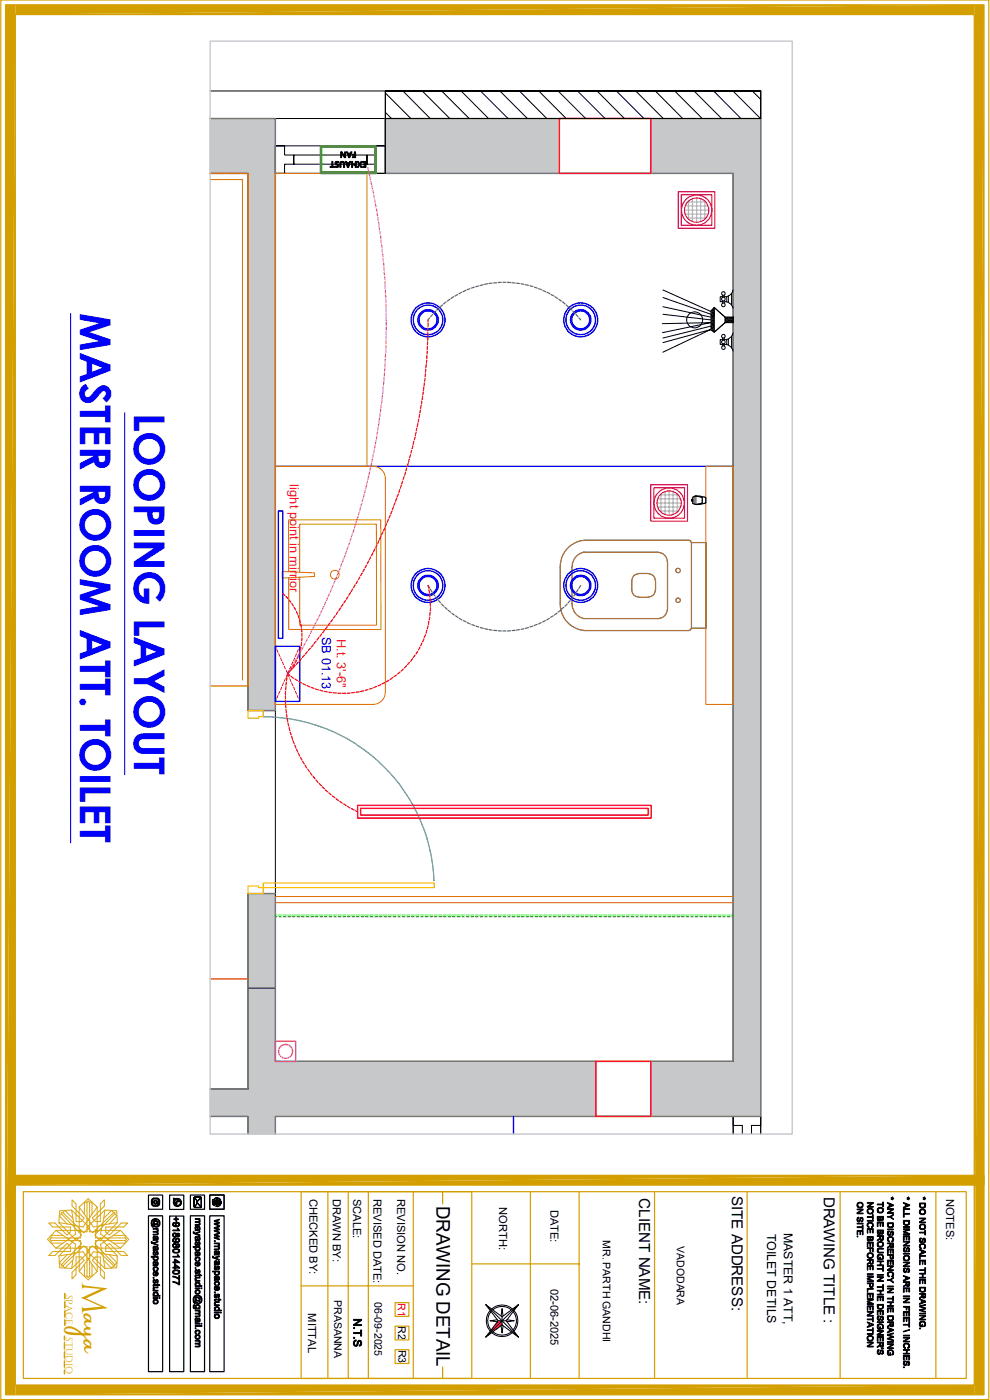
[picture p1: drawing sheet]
<svg xmlns="http://www.w3.org/2000/svg" width="210mm" height="297mm" viewBox="0 0 210 297" stroke-linecap="round" stroke-linejoin="round" font-family="sans-serif">
<defs><g id="words">
<g font-size="9" fill="#00f">
<text x="17" y="66.5" transform="rotate(90 17 66.5)">MASTER ROOM ATT. TOILET</text>
<text x="28.4" y="87.5" transform="rotate(90 28.4 87.5)">LOOPING LAYOUT</text>
</g>
<text font-size="7.4" fill="#d39e00" x="17.4" y="271.9" transform="rotate(90 17.4 271.9)">M</text>
<text font-size="5.2" fill="#d39e00" x="17.4" y="278.8" transform="rotate(90 17.4 278.8)">aya</text>
<text font-size="4" x="92.6" y="255.8" transform="rotate(90 92.6 255.8)">DRAWING DETAIL</text>
<g font-size="3.2">
<text x="135.6" y="254.3" transform="rotate(90 135.6 254.3)">CLIENT NAME:</text>
<text x="155.2" y="253.7" transform="rotate(90 155.2 253.7)">SITE ADDRESS:</text>
<text x="174.8" y="253.9" transform="rotate(90 174.8 253.9)">DRAWING TITLE :</text>
</g>
<g font-size="2.7" fill="#ed1f24">
<text x="61.5" y="102.7" transform="rotate(90 61.5 102.7)">light point in mirrior</text>
<text x="71.5" y="135.5" transform="rotate(90 71.5 135.5)">H.t. 3'-6&quot;</text>
</g>
<text font-size="2.7" fill="#00f" x="68.3" y="135.1" transform="rotate(90 68.3 135.1)">SB 01.13</text>
<g font-size="2.6">
<text x="162.8" y="261.7" transform="rotate(90 162.8 261.7)">TOILET DETILS</text>
<text x="166.3" y="261.5" transform="rotate(90 166.3 261.5)">MASTER 1 ATT,</text>
</g>
<g font-size="2.4">
<text x="65.7" y="254.3" transform="rotate(90 65.7 254.3)">CHECKED BY:</text>
<text x="70.6" y="254.3" transform="rotate(90 70.6 254.3)">DRAWN BY:</text>
<text x="74.9" y="254.3" transform="rotate(90 74.9 254.3)">SCALE:</text>
<text x="79.2" y="254.3" transform="rotate(90 79.2 254.3)">REVISED DATE:</text>
<text x="84.3" y="254.3" transform="rotate(90 84.3 254.3)">REVISION NO.</text>
<text x="105.9" y="256.1" transform="rotate(90 105.9 256.1)">NORTH:</text>
<text x="116.8" y="256.6" transform="rotate(90 116.8 256.6)">DATE:</text>
<text x="200.7" y="254.3" transform="rotate(90 200.7 254.3)">NOTES:</text>
<text x="116.8" y="273.4" transform="rotate(90 116.8 273.4)">02-06-2025</text>
<text x="65.4" y="278.6" transform="rotate(90 65.4 278.6)">MITTAL</text>
</g>
<g font-size="2.2">
<text x="127.9" y="263.1" transform="rotate(90 127.9 263.1)">MR. PARTH GANDHI</text>
<text x="143.6" y="264.3" transform="rotate(90 143.6 264.3)">VADODARA</text>
<text x="70.9" y="275.8" transform="rotate(90 70.9 275.8)">PRASANNA</text>
<text x="79.4" y="276.2" transform="rotate(90 79.4 276.2)">06-09-2025</text>
<text x="84.5" y="281.3" transform="rotate(90 84.5 281.3)">R2</text>
<text x="84.5" y="286.3" transform="rotate(90 84.5 286.3)">R3</text>
</g>
<text font-size="2.2" fill="#f00" x="84.4" y="276.5" transform="rotate(90 84.4 276.5)">R1</text>
<g font-size="2" fill="#d39e00">
<text x="14" y="274.7" transform="rotate(90 14 274.7)">SPACE</text>
<text x="14" y="283.6" transform="rotate(90 14 283.6)">STUDIO</text>
</g>
</g></defs>
<g fill="none" stroke="#000" stroke-width=".21">
<path d="M44.6 19.3h116.8h-79.7v5.8h79.7v-5.8v5.8v-5.8h-79.7v17.5v-11.7M81.7 19.7l5.5 5.4M85.5 19.3l5.8 5.8M89.6 19.3l5.8 5.8M93.7 19.3l5.8 5.8M97.8 19.3l5.8 5.8M101.9 19.3l5.9 5.8M106 19.3l5.9 5.8M110.2 19.3l5.8 5.8M114.3 19.3l5.8 5.8M118.4 19.3l5.8 5.8M122.5 19.3l5.9 5.8"/>
<path d="M126.7 19.3l5.8 5.8M130.8 19.3l5.8 5.8M134.9 19.3l5.8 5.8M139 19.3l5.8 5.8M143.1 19.3l5.9 5.8M147.2 19.3l5.9 5.8M151.4 19.3l5.8 5.8M155.5 19.3l5.8 5.8M159.6 19.3l1.8 1.8M44.6 25.1h116.8v215.5v-3.7h-5.9v3.7v-3.7M44.6 36.8h8v113.9h5.8M58.4 30.9h23.3v5.9h-1.9v-2h-1.9v-1.9h-15.6v1.9h-1.9v2h-2v-5.9h2v2h1.9v1.9h15.6v-1.9h1.9v-2h1.9v5.9h-23.3z"/>
<path d="M58.4 25.1v200.1h97.1v-188.4h-97.1M81.7 23.8l1.4 1.3M52.6 189.6v41.4h-8M52.6 209.6h5.8M44.6 236.9h8v3.7M161.4 236.9h-103v3.7M157.5 240.6v-1.8h-2v-1.9h5.9v1.9h-2v1.8"/>
</g>
<g fill="none" stroke="#c7c8ca" stroke-width=".3">
<path d="M44.6 29.3l7.4 7.5M44.6 29.5l7.2 7.3M44.6 29.8l7 7M44.6 30l6.8 6.8M44.6 30.2l6.5 6.6M44.6 30.4l6.3 6.4M44.6 30.7l6.1 6.1M44.6 30.9l5.9 5.9M44.6 31.2l5.6 5.6M44.6 31.4l5.4 5.4M44.6 31.6l5.1 5.2M44.6 31.8l4.9 5"/>
<path d="M44.6 32l4.7 4.8M44.6 32.3l4.5 4.5M44.6 32.5l4.3 4.3M44.6 32.8l4 4M44.6 33l3.8 3.8M44.6 33.2l3.5 3.6M44.6 33.4l3.3 3.4M44.6 33.7l3.1 3.1M44.6 33.9l2.9 2.9M44.6 34.1l2.6 2.7M44.6 34.3l2.4 2.5M44.6 34.6l2.2 2.2"/>
<path d="M44.6 34.8l2 2M44.6 35.1l1.7 1.7M44.6 35.3l1.5 1.5M44.6 35.5l1.2 1.3M44.6 35.7l1 1.1M44.6 35.9l.8 .9M44.6 36.2l.6 .6M44.6 36.4l.4 .4M44.6 36.6l.1 .2M44.6 25.2l13.8 13.9M44.6 25.4l13.8 13.9M44.6 25.7l13.8 13.8"/>
<path d="M44.6 25.9l13.8 13.9M44.6 26.1l13.8 13.9M44.6 26.3l13.8 13.9M44.6 26.6l13.8 13.8M44.6 26.8l13.8 13.9M44.6 27l13.8 13.9M44.6 27.3l13.8 13.8M44.6 27.5l13.8 13.9M44.6 27.7l13.8 13.9M44.6 27.9l13.8 13.9M44.6 28.2l13.8 13.8M44.6 28.4l13.8 13.8"/>
<path d="M44.6 28.6l13.8 13.9M44.6 28.9l7.9 7.9M44.6 29.1l7.7 7.7M44.7 25.1l13.7 13.7M45 25.1l13.4 13.5M45.2 25.1l13.2 13.3M45.4 25.1l13 13M45.6 25.1l12.8 12.8M45.9 25.1l12.5 12.6M46.1 25.1l12.3 12.4M46.4 25.1l12 12.1M46.6 25.1l11.8 11.9"/>
<path d="M46.8 25.1l11.6 11.7M47 25.1l11.4 11.4M47.2 25.1l11.2 11.2M47.5 25.1l10.9 11M47.7 25.1l10.7 10.8M48 25.1l10.4 10.5M48.2 25.1l10.2 10.3M48.4 25.1l10 10.1M48.6 25.1l9.8 9.8M48.9 25.1l9.5 9.6M49.1 25.1l9.3 9.4M49.3 25.1l9.1 9.1"/>
<path d="M49.5 25.1l8.9 8.9M49.8 25.1l8.6 8.7M50 25.1l8.4 8.5M50.2 25.1l8.2 8.2M50.5 25.1l7.9 8M50.7 25.1l7.7 7.8M50.9 25.1l7.5 7.5M51.1 25.1l7.3 7.3M51.4 25.1l7 7.1M51.6 25.1l6.8 6.9M51.8 25.1l6.6 6.7M52.1 25.1l6.3 6.4"/>
<path d="M52.3 25.1l6.1 6.2M52.5 25.1l5.9 5.9M52.6 37.1l5.8 5.9M52.6 37.3l5.8 5.9M52.6 37.6l5.8 5.8M52.6 37.8l5.8 5.8M52.6 38.1l5.8 5.8M52.6 38.3l5.8 5.8M52.6 38.5l5.8 5.8M52.6 38.7l5.8 5.8M52.6 38.9l5.8 5.9M52.6 39.2l5.8 5.8"/>
<path d="M52.6 39.4l5.8 5.9M52.6 39.6l5.8 5.9M52.6 39.9l5.8 5.8M52.6 36.9l5.8 5.8M52.7 25.1l5.7 5.7M53 25.1l5.4 5.5M53.2 25.1l5.2 5.3M53.4 25.1l5 5M53.7 25.1l4.7 4.8M53.9 25.1l4.5 4.6M54.1 25.1l4.3 4.4M54.4 25.1l4 4.1"/>
<path d="M54.6 25.1l3.8 3.9M54.8 25.1l3.6 3.6M55 25.1l3.4 3.4M55.3 25.1l3.1 3.2M55.5 25.1l2.9 3M55.7 25.1l2.7 2.8M56 25.1l2.4 2.5M56.2 25.1l2.2 2.3M56.4 25.1l2 2.1M56.6 25.1l1.8 1.8M56.9 25.1l1.5 1.6M57.1 25.1l1.3 1.4"/>
<path d="M57.3 25.1l1.1 1.1M57.6 25.1l.8 .9M57.8 25.1l.6 .7M58 25.1l.4 .5M58.3 25.1l.1 .2M81.7 31.5l5.4 5.3M81.7 31.7l5.1 5.1M81.7 31.9l4.9 4.9M81.7 32.1l4.7 4.7M81.7 32.4l4.4 4.4M81.7 32.6l4.2 4.2M81.7 32.9l4 3.9"/>
<path d="M81.7 33.1l3.8 3.7M81.7 33.3l3.5 3.5M81.7 33.5l3.3 3.3M81.7 33.7l3.1 3.1M81.7 34l2.8 2.8M81.7 34.2l2.6 2.6M81.7 34.5l2.4 2.3M81.7 34.7l2.2 2.1M81.7 34.9l1.9 1.9M81.7 35.1l1.7 1.7M81.7 35.3l1.5 1.5M81.7 35.6l1.2 1.2"/>
<path d="M81.7 35.8l1 1M81.7 36l.8 .8M81.7 36.3l.6 .5M81.7 36.5l.3 .3M81.7 36.7l.1 .1M81.7 25.3l11.6 11.5M81.7 25.5l11.3 11.3M81.7 25.7l11.1 11.1M81.7 26l10.8 10.8M81.7 26.2l10.6 10.6M81.7 26.4l10.4 10.4M81.7 26.7l10.2 10.1"/>
<path d="M81.7 26.9l10 9.9M81.7 27.1l9.7 9.7M81.7 27.3l9.5 9.5M81.7 27.6l9.3 9.2M81.7 27.8l9 9M81.7 28l8.8 8.8M81.7 28.3l8.6 8.5M81.7 28.5l8.3 8.3M81.7 28.7l8.1 8.1M81.7 29l7.9 7.8M81.7 29.2l7.7 7.6M81.7 29.4l7.4 7.4"/>
<path d="M81.7 29.6l7.2 7.2M81.7 29.8l6.9 7M81.7 30.1l6.7 6.7M81.7 30.3l6.5 6.5M81.7 30.6l6.3 6.2M81.7 30.8l6.1 6M81.7 31l5.8 5.8M81.7 31.2l5.6 5.6M81.8 25.1l11.7 11.7M82 25.1l11.7 11.7M82.3 25.1l11.6 11.7M82.5 25.1l11.6 11.7"/>
<path d="M82.7 25.1l11.7 11.7M83 25.1l11.6 11.7M83.2 25.1l11.6 11.7M83.4 25.1l11.7 11.7M83.7 25.1l11.6 11.7M83.9 25.1l11.6 11.7M84.1 25.1l11.7 11.7M84.3 25.1l11.7 11.7M84.6 25.1l11.6 11.7M84.8 25.1l11.6 11.7M85 25.1l11.7 11.7M85.3 25.1l11.6 11.7"/>
<path d="M85.5 25.1l11.6 11.7M85.7 25.1l11.7 11.7M85.9 25.1l11.7 11.7M86.1 25.1l11.7 11.7M86.4 25.1l11.6 11.7M86.6 25.1l11.7 11.7M86.9 25.1l11.6 11.7M87.1 25.1l11.6 11.7M87.3 25.1l11.7 11.7M87.5 25.1l11.7 11.7M87.8 25.1l11.6 11.7M88 25.1l11.7 11.7"/>
<path d="M88.2 25.1l11.7 11.7M88.5 25.1l11.6 11.7M88.7 25.1l11.6 11.7M88.9 25.1l11.7 11.7M89.2 25.1l11.6 11.7M89.4 25.1l11.6 11.7M89.6 25.1l11.7 11.7M89.8 25.1l11.7 11.7M90 25.1l11.7 11.7M90.3 25.1l11.6 11.7M90.5 25.1l11.7 11.7M90.8 25.1l11.6 11.7"/>
<path d="M91 25.1l11.6 11.7M91.2 25.1l11.7 11.7M91.4 25.1l11.7 11.7M91.7 25.1l11.6 11.7M91.9 25.1l11.6 11.7M92.1 25.1l11.7 11.7M92.3 25.1l11.7 11.7M92.6 25.1l11.6 11.7M92.8 25.1l11.7 11.7M93 25.1l11.7 11.7M93.3 25.1l11.6 11.7M93.5 25.1l11.7 11.7"/>
<path d="M93.7 25.1l11.7 11.7M93.9 25.1l11.7 11.7M94.2 25.1l11.6 11.7M94.4 25.1l11.6 11.7M94.6 25.1l11.7 11.7M94.9 25.1l11.6 11.7M95.1 25.1l11.7 11.7M95.3 25.1l11.7 11.7M95.5 25.1l11.7 11.7M95.8 25.1l11.6 11.7M96 25.1l11.7 11.7M96.2 25.1l11.7 11.7"/>
<path d="M96.5 25.1l11.6 11.7M96.7 25.1l11.6 11.7M96.9 25.1l11.7 11.7M97.2 25.1l11.6 11.7M97.4 25.1l11.7 11.7M97.6 25.1l11.7 11.7M97.8 25.1l11.7 11.7M98.1 25.1l11.6 11.7M98.3 25.1l11.6 11.7M98.5 25.1l11.7 11.7M98.8 25.1l11.6 11.7M99 25.1l11.6 11.7"/>
<path d="M99.2 25.1l11.7 11.7M99.4 25.1l11.7 11.7M99.7 25.1l11.6 11.7M99.9 25.1l11.6 11.7M100.1 25.1l11.7 11.7M100.4 25.1l11.6 11.7M100.6 25.1l11.6 11.7M100.8 25.1l11.7 11.7M101 25.1l11.7 11.7M101.3 25.1l11.6 11.7M101.5 25.1l11.7 11.7M101.7 25.1l11.7 11.7"/>
<path d="M102 25.1l11.6 11.7M102.2 25.1l11.6 11.7M102.4 25.1l11.7 11.7M102.7 25.1l11.6 11.7M102.9 25.1l11.6 11.7M103.1 25.1l11.7 11.7M103.3 25.1l11.7 11.7M103.5 25.1l11.7 11.7M103.8 25.1l11.6 11.7M104 25.1l11.7 11.7M104.3 25.1l11.6 11.7M104.5 25.1l11.6 11.7"/>
<path d="M104.7 25.1l11.7 11.7M104.9 25.1l11.7 11.7M105.2 25.1l11.6 11.7M105.4 25.1l11.7 11.7M105.6 25.1l11.7 11.7M105.8 25.1l11.7 11.7M106.1 25.1l11.6 11.7M106.3 25.1l11.6 11.7M106.6 25.1l11.6 11.7M106.8 25.1l11.6 11.7M107 25.1l11.7 11.7M107.2 25.1l11.5 11.4"/>
<path d="M107.4 25.1l11.3 11.2M107.7 25.1l11 11M107.9 25.1l10.8 10.8M108.1 25.1l10.6 10.5M108.4 25.1l10.3 10.3M108.6 25.1l10.1 10.1M108.8 25.1l9.9 9.9M109.1 25.1l9.6 9.6M109.3 25.1l9.4 9.4M109.5 25.1l9.2 9.1M109.7 25.1l9 8.9M110 25.1l8.7 8.7"/>
<path d="M110.2 25.1l8.5 8.5M110.4 25.1l8.3 8.3M110.7 25.1l8 8M110.9 25.1l7.8 7.8M111.1 25.1l7.6 7.6M111.3 25.1l7.4 7.3M111.6 25.1l7.1 7.1M111.8 25.1l6.9 6.9M112 25.1l6.7 6.6M112.3 25.1l6.4 6.4M112.5 25.1l6.2 6.2M112.7 25.1l6 6"/>
<path d="M112.9 25.1l5.8 5.7M113.2 25.1l5.5 5.5M113.4 25.1l5.3 5.3M113.6 25.1l5.1 5M113.9 25.1l4.8 4.8M114.1 25.1l4.6 4.6M114.3 25.1l4.4 4.4M114.6 25.1l4.1 4.1M114.8 25.1l3.9 3.9M115 25.1l3.7 3.7M115.2 25.1l3.5 3.4M115.5 25.1l3.2 3.2"/>
<path d="M115.7 25.1l3 3M115.9 25.1l2.8 2.8M116.2 25.1l2.5 2.5M116.4 25.1l2.3 2.3M116.6 25.1l2.1 2.1M116.8 25.1l1.9 1.8M117.1 25.1l1.6 1.6M117.3 25.1l1.4 1.4M117.5 25.1l1.2 1.1M117.8 25.1l.9 .9M118 25.1l.7 .7M118.2 25.1l.5 .5"/>
<path d="M118.4 25.1l.3 .2M138 25.3l11.6 11.5M138 25.5l11.3 11.3M138 25.7l11.1 11.1M138 26l10.8 10.8M138 26.2l10.6 10.6M138 26.5l10.4 10.3M138 26.7l10.2 10.1M138 26.9l10 9.9M138 27.1l9.7 9.7M138 27.3l9.5 9.5M138 27.6l9.3 9.2"/>
<path d="M138 27.8l9 9M138 28.1l8.8 8.7M138 28.3l8.6 8.5M138 28.5l8.3 8.3M138 28.7l8.1 8.1M138 29l7.9 7.8M138 29.2l7.7 7.6M138 29.4l7.4 7.4M138 29.6l7.2 7.2M138 29.9l6.9 6.9M138 30.1l6.7 6.7M138 30.4l6.5 6.4"/>
<path d="M138 30.6l6.3 6.2M138 30.8l6.1 6M138 31l5.8 5.8M138 31.2l5.6 5.6M138 31.5l5.4 5.3M138 31.7l5.1 5.1M138 31.9l4.9 4.9M138 32.2l4.7 4.6M138 32.4l4.5 4.4M138 32.6l4.2 4.2M138 32.9l4 3.9M138 33.1l3.8 3.7"/>
<path d="M138 33.3l3.5 3.5M138 33.5l3.3 3.3M138 33.8l3.1 3M138 34l2.8 2.8M138 34.2l2.6 2.6M138 34.5l2.4 2.3M138 34.7l2.2 2.1M138 34.9l2 1.9M138 35.1l1.7 1.7M138 35.4l1.5 1.4M138 35.6l1.2 1.2M138 35.8l1 1"/>
<path d="M138 36.1l.8 .7M138 36.3l.6 .5M138 36.5l.3 .3M138 36.7l.1 .1M138.1 25.1l11.7 11.7M138.3 25.1l11.7 11.7M138.6 25.1l11.6 11.7M138.8 25.1l11.7 11.7M139 25.1l11.7 11.7M139.3 25.1l11.6 11.7M139.5 25.1l11.6 11.7M139.7 25.1l11.7 11.7"/>
<path d="M140 25.1l11.6 11.7M140.2 25.1l11.6 11.7M140.4 25.1l11.7 11.7M140.6 25.1l11.7 11.7M140.9 25.1l11.6 11.7M141.1 25.1l11.6 11.7M141.3 25.1l11.7 11.7M141.6 25.1l11.6 11.7M141.8 25.1l11.7 11.7M142 25.1l11.7 11.7M142.2 25.1l11.7 11.7M142.5 25.1l11.6 11.7"/>
<path d="M142.7 25.1l11.6 11.7M142.9 25.1l11.7 11.7M143.2 25.1l11.6 11.7M143.4 25.1l11.6 11.7M143.6 25.1l11.7 11.7M143.8 25.1l11.7 11.7M144.1 25.1l17.3 17.3M144.3 25.1l17.1 17.1M144.5 25.1l16.9 16.9M144.8 25.1l16.6 16.6M145 25.1l16.4 16.4M145.2 25.1l16.2 16.2"/>
<path d="M145.5 25.1l15.9 16M145.7 25.1l15.7 15.7M145.9 25.1l15.5 15.5M146.1 25.1l15.3 15.3M146.3 25.1l15.1 15M146.6 25.1l14.8 14.8M146.8 25.1l14.6 14.6M147.1 25.1l14.3 14.4M147.3 25.1l14.1 14.1M147.5 25.1l13.9 13.9M147.7 25.1l13.7 13.7M148 25.1l13.4 13.4"/>
<path d="M148.2 25.1l13.2 13.2M148.4 25.1l13 13M148.6 25.1l12.8 12.7M148.9 25.1l12.5 12.5M149.1 25.1l12.3 12.3M149.4 25.1l12 12.1M149.6 25.1l11.8 11.8M149.8 25.1l11.6 11.6M150 25.1l11.4 11.4M150.2 25.1l11.2 11.1M150.5 25.1l10.9 10.9M150.7 25.1l10.7 10.7"/>
<path d="M151 25.1l10.4 10.5M151.2 25.1l10.2 10.2M151.4 25.1l10 10M151.6 25.1l9.8 9.8M151.8 25.1l9.6 9.5M152.1 25.1l9.3 9.3M152.3 25.1l9.1 9.1M152.5 25.1l8.9 8.9M152.8 25.1l8.6 8.6M153 25.1l8.4 8.4M153.2 25.1l8.2 8.2M153.5 25.1l7.9 8"/>
<path d="M153.7 25.1l7.7 7.7M153.9 25.1l7.5 7.5M154.1 25.1l7.3 7.2M154.4 25.1l7 7M154.6 25.1l6.8 6.8M154.8 25.1l6.6 6.6M155.1 25.1l6.3 6.4M155.3 25.1l6.1 6.1M155.5 25.1l5.9 5.9M155.5 36.8l5.9 5.9M155.5 37l5.9 5.9M155.5 37.3l5.9 5.8"/>
<path d="M155.5 37.5l5.9 5.8M155.5 37.8l5.9 5.8M155.5 38l5.9 5.8M155.5 38.2l5.9 5.8M155.5 38.4l5.9 5.9M155.5 38.7l5.9 5.8M155.5 38.9l5.9 5.8M155.5 39.1l5.9 5.9M155.5 39.3l5.9 5.9M155.5 39.6l5.9 5.8M155.5 39.8l5.9 5.8M155.7 25.1l5.7 5.6"/>
<path d="M156 25.1l5.4 5.4M156.2 25.1l5.2 5.2M156.4 25.1l5 5M156.7 25.1l4.7 4.7M156.9 25.1l4.5 4.5M157.1 25.1l4.3 4.3M157.4 25.1l4 4.1M157.6 25.1l3.8 3.8M157.8 25.1l3.6 3.6M158 25.1l3.4 3.3M158.3 25.1l3.1 3.1M158.5 25.1l2.9 2.9"/>
<path d="M158.7 25.1l2.7 2.7M159 25.1l2.4 2.5M159.2 25.1l2.2 2.2M159.4 25.1l2 2M159.6 25.1l1.8 1.8M159.9 25.1l1.5 1.5M160.1 25.1l1.3 1.3M160.3 25.1l1.1 1.1M160.6 25.1l.8 .9M160.8 25.1l.6 .6M161 25.1l.4 .4M161.2 25.1l.2 .2"/>
<path d="M52.6 40.1l5.8 5.8M52.6 40.3l5.8 5.8M52.6 40.6l5.8 5.8M52.6 40.8l5.8 5.8M52.6 41l5.8 5.8M52.6 41.2l5.8 5.9M52.6 41.5l5.8 5.8M52.6 41.7l5.8 5.8M52.6 41.9l5.8 5.9M52.6 42.2l5.8 5.8M52.6 42.4l5.8 5.8M52.6 42.6l5.8 5.8"/>
<path d="M52.6 42.8l5.8 5.9M52.6 43.1l5.8 5.8M52.6 43.3l5.8 5.8M52.6 43.5l5.8 5.9M52.6 43.8l5.8 5.8M52.6 44l5.8 5.8M52.6 44.2l5.8 5.8M52.6 44.4l5.8 5.9M52.6 44.7l5.8 5.8M52.6 44.9l5.8 5.8M52.6 45.1l5.8 5.9M52.6 45.4l5.8 5.8"/>
<path d="M52.6 45.6l5.8 5.8M52.6 45.8l5.8 5.8M52.6 46.1l5.8 5.8M52.6 46.3l5.8 5.8M52.6 46.5l5.8 5.8M52.6 46.7l5.8 5.9M52.6 46.9l5.8 5.9M52.6 47.2l5.8 5.8M52.6 47.4l5.8 5.9M52.6 47.7l5.8 5.8M52.6 47.9l5.8 5.8M52.6 48.1l5.8 5.8"/>
<path d="M52.6 48.3l5.8 5.9M52.6 48.6l5.8 5.8M52.6 48.8l5.8 5.8M52.6 49l5.8 5.9M52.6 49.3l5.8 5.8M52.6 49.5l5.8 5.8M52.6 49.7l5.8 5.8M52.6 50l5.8 5.8M52.6 50.2l5.8 5.8M52.6 50.4l5.8 5.8M52.6 50.6l5.8 5.9M52.6 50.8l5.8 5.9"/>
<path d="M52.6 51.1l5.8 5.8M52.6 51.3l5.8 5.9M52.6 51.6l5.8 5.8M52.6 51.8l5.8 5.8M52.6 52l5.8 5.8M52.6 52.2l5.8 5.8M52.6 52.5l5.8 5.8M52.6 52.7l5.8 5.8M52.6 52.9l5.8 5.9M52.6 53.1l5.8 5.9M52.6 53.4l5.8 5.8M52.6 53.6l5.8 5.8"/>
<path d="M52.6 53.8l5.8 5.8M52.6 54.1l5.8 5.8M52.6 54.3l5.8 5.8M52.6 54.5l5.8 5.9M52.6 54.7l5.8 5.9M52.6 55l5.8 5.8M52.6 55.2l5.8 5.8M52.6 55.4l5.8 5.9M52.6 55.7l5.8 5.8M52.6 55.9l5.8 5.8M52.6 56.1l5.8 5.8M52.6 56.3l5.8 5.9"/>
<path d="M52.6 56.6l5.8 5.8M52.6 56.8l5.8 5.9M52.6 57l5.8 5.9M52.6 57.3l5.8 5.8M52.6 57.5l5.8 5.8M52.6 57.7l5.8 5.8M52.6 58l5.8 5.8M52.6 58.2l5.8 5.8M52.6 58.4l5.8 5.8M52.6 58.6l5.8 5.9M52.6 58.9l5.8 5.8M52.6 59.1l5.8 5.8"/>
<path d="M52.6 59.3l5.8 5.9M52.6 59.6l5.8 5.8M52.6 59.8l5.8 5.8M155.5 42.8l5.9 5.8M155.5 43l5.9 5.9M155.5 43.2l5.9 5.9M155.5 43.5l5.9 5.8M155.5 43.7l5.9 5.8M155.5 43.9l5.9 5.8M155.5 44.2l5.9 5.8M155.5 44.4l5.9 5.8M155.5 44.6l5.9 5.8"/>
<path d="M155.5 44.8l5.9 5.9M155.5 45.1l5.9 5.8M155.5 45.3l5.9 5.8M155.5 45.5l5.9 5.9M155.5 45.8l5.9 5.8M155.5 46l5.9 5.8M155.5 46.2l5.9 5.8M155.5 46.4l5.9 5.9M155.5 46.7l5.9 5.8M155.5 46.9l5.9 5.8M155.5 47.1l5.9 5.9M155.5 47.4l5.9 5.8"/>
<path d="M155.5 47.6l5.9 5.8M155.5 47.8l5.9 5.8M155.5 48l5.9 5.9M155.5 48.3l5.9 5.8M155.5 48.5l5.9 5.8M155.5 48.7l5.9 5.9M155.5 49l5.9 5.8M155.5 49.2l5.9 5.8M155.5 49.4l5.9 5.8M155.5 49.7l5.9 5.8M155.5 49.9l5.9 5.8M155.5 50.1l5.9 5.8"/>
<path d="M155.5 50.3l5.9 5.9M155.5 50.5l5.9 5.9M155.5 50.8l5.9 5.8M155.5 51l5.9 5.9M155.5 51.3l5.9 5.8M155.5 51.5l5.9 5.8M155.5 51.7l5.9 5.8M155.5 51.9l5.9 5.9M155.5 52.2l5.9 5.8M155.5 52.4l5.9 5.8M155.5 52.6l5.9 5.9M155.5 52.9l5.9 5.8"/>
<path d="M155.5 53.1l5.9 5.8M155.5 53.3l5.9 5.8M155.5 53.6l5.9 5.8M155.5 53.8l5.9 5.8M155.5 54l5.9 5.8M155.5 54.2l5.9 5.9M155.5 54.4l5.9 5.9M155.5 54.7l5.9 5.8M155.5 54.9l5.9 5.8M155.5 55.2l5.9 5.8M155.5 55.4l5.9 5.8M155.5 55.6l5.9 5.8"/>
<path d="M155.5 55.8l5.9 5.8M155.5 56l5.9 5.9M155.5 56.3l5.9 5.8M155.5 56.5l5.9 5.9M155.5 56.7l5.9 5.9M155.5 57l5.9 5.8M155.5 57.2l5.9 5.8M155.5 57.4l5.9 5.8M155.5 57.7l5.9 5.8M155.5 57.9l5.9 5.8M155.5 58.1l5.9 5.8M155.5 58.3l5.9 5.9"/>
<path d="M155.5 58.6l5.9 5.8M155.5 58.8l5.9 5.8M155.5 59l5.9 5.9M155.5 59.3l5.9 5.8M155.5 59.5l5.9 5.8M155.5 59.7l5.9 5.8M155.5 59.9l5.9 5.9M155.5 40l5.9 5.8M155.5 40.3l5.9 5.8M155.5 40.5l5.9 5.8M155.5 40.7l5.9 5.9M155.5 40.9l5.9 5.9"/>
<path d="M155.5 41.2l5.9 5.8M155.5 41.4l5.9 5.8M155.5 41.7l5.9 5.8M155.5 41.9l5.9 5.8M155.5 42.1l5.9 5.8M155.5 42.3l5.9 5.8M155.5 42.5l5.9 5.9M52.6 60l5.8 5.8M52.6 60.2l5.8 5.9M52.6 60.5l5.8 5.8M52.6 60.7l5.8 5.8M52.6 60.9l5.8 5.9"/>
<path d="M52.6 61.2l5.8 5.8M52.6 61.4l5.8 5.8M52.6 61.6l5.8 5.8M52.6 61.8l5.8 5.9M52.6 62.1l5.8 5.8M52.6 62.3l5.8 5.8M52.6 62.5l5.8 5.9M52.6 62.8l5.8 5.8M52.6 63l5.8 5.8M52.6 63.2l5.8 5.8M52.6 63.5l5.8 5.8M52.6 63.7l5.8 5.8"/>
<path d="M52.6 63.9l5.8 5.8M52.6 64.1l5.8 5.9M52.6 64.3l5.8 5.9M52.6 64.6l5.8 5.8M52.6 64.8l5.8 5.9M52.6 65.1l5.8 5.8M52.6 65.3l5.8 5.8M52.6 65.5l5.8 5.8M52.6 65.7l5.8 5.8M52.6 66l5.8 5.8M52.6 66.2l5.8 5.8M52.6 66.4l5.8 5.9"/>
<path d="M52.6 66.6l5.8 5.9M52.6 66.9l5.8 5.8M52.6 67.1l5.8 5.8M52.6 67.4l5.8 5.8M52.6 67.6l5.8 5.8M52.6 67.8l5.8 5.8M52.6 68l5.8 5.9M52.6 68.2l5.8 5.9M52.6 68.5l5.8 5.8M52.6 68.7l5.8 5.8M52.6 68.9l5.8 5.9M52.6 69.2l5.8 5.8"/>
<path d="M52.6 69.4l5.8 5.8M52.6 69.6l5.8 5.8M52.6 69.8l5.8 5.9M52.6 70.1l5.8 5.8M52.6 70.3l5.8 5.9M52.6 70.5l5.8 5.9M52.6 70.8l5.8 5.8M52.6 71l5.8 5.8M52.6 71.2l5.8 5.8M52.6 71.5l5.8 5.8M52.6 71.7l5.8 5.8M52.6 71.9l5.8 5.8"/>
<path d="M52.6 72.1l5.8 5.9M52.6 72.4l5.8 5.8M52.6 72.6l5.8 5.8M52.6 72.8l5.8 5.9M52.6 73.1l5.8 5.8M52.6 73.3l5.8 5.8M52.6 73.5l5.8 5.8M52.6 73.7l5.8 5.9M52.6 74l5.8 5.8M52.6 74.2l5.8 5.8M52.6 74.4l5.8 5.9M52.6 74.7l5.8 5.8"/>
<path d="M52.6 74.9l5.8 5.8M52.6 75.1l5.8 5.8M52.6 75.4l5.8 5.8M52.6 75.6l5.8 5.8M52.6 75.8l5.8 5.8M52.6 76l5.8 5.9M52.6 76.3l5.8 5.8M52.6 76.5l5.8 5.8M52.6 76.7l5.8 5.8M52.6 77l5.8 5.8M52.6 77.2l5.8 5.8M52.6 77.4l5.8 5.8"/>
<path d="M52.6 77.6l5.8 5.9M52.6 77.9l5.8 5.8M52.6 78.1l5.8 5.8M52.6 78.3l5.8 5.9M52.6 78.6l5.8 5.8M52.6 78.8l5.8 5.8M52.6 79l5.8 5.8M52.6 79.2l5.8 5.8M52.6 79.5l5.8 5.8M52.6 79.7l5.8 5.8M52.6 79.9l5.8 5.9M155.5 60.4l5.9 5.9"/>
<path d="M155.5 60.6l5.9 5.9M155.5 60.9l5.9 5.8M155.5 61.1l5.9 5.8M155.5 61.3l5.9 5.8M155.5 61.6l5.9 5.8M155.5 61.8l5.9 5.8M155.5 62l5.9 5.8M155.5 62.2l5.9 5.9M155.5 62.5l5.9 5.8M155.5 62.7l5.9 5.8M155.5 62.9l5.9 5.8M155.5 63.2l5.9 5.8"/>
<path d="M155.5 63.4l5.9 5.8M155.5 63.6l5.9 5.8M155.5 63.8l5.9 5.9M155.5 64.1l5.9 5.8M155.5 64.3l5.9 5.8M155.5 64.5l5.9 5.9M155.5 64.8l5.9 5.8M155.5 65l5.9 5.8M155.5 65.2l5.9 5.8M155.5 65.4l5.9 5.9M155.5 65.7l5.9 5.8M155.5 65.9l5.9 5.8"/>
<path d="M155.5 66.1l5.9 5.9M155.5 66.4l5.9 5.8M155.5 66.6l5.9 5.8M155.5 66.8l5.9 5.8M155.5 67.1l5.9 5.8M155.5 67.3l5.9 5.8M155.5 67.5l5.9 5.8M155.5 67.7l5.9 5.9M155.5 67.9l5.9 5.9M155.5 68.2l5.9 5.8M155.5 68.4l5.9 5.9M155.5 68.7l5.9 5.8"/>
<path d="M155.5 68.9l5.9 5.8M155.5 69.1l5.9 5.8M155.5 69.3l5.9 5.8M155.5 69.6l5.9 5.8M155.5 69.8l5.9 5.8M155.5 70l5.9 5.9M155.5 70.2l5.9 5.9M155.5 70.5l5.9 5.8M155.5 70.7l5.9 5.8M155.5 71l5.9 5.8M155.5 71.2l5.9 5.8M155.5 71.4l5.9 5.8"/>
<path d="M155.5 71.6l5.9 5.9M155.5 71.8l5.9 5.9M155.5 72.1l5.9 5.8M155.5 72.3l5.9 5.8M155.5 72.5l5.9 5.9M155.5 72.8l5.9 5.8M155.5 73l5.9 5.8M155.5 73.2l5.9 5.8M155.5 73.4l5.9 5.9M155.5 73.7l5.9 5.8M155.5 73.9l5.9 5.9M155.5 74.1l5.9 5.9"/>
<path d="M155.5 74.4l5.9 5.8M155.5 74.6l5.9 5.8M155.5 74.8l5.9 5.8M155.5 75.1l5.9 5.8M155.5 75.3l5.9 5.8M155.5 75.5l5.9 5.8M155.5 75.7l5.9 5.9M155.5 60.2l5.9 5.8M155.5 76l5.9 5.8M155.5 76.2l5.9 5.8M155.5 76.4l5.9 5.9M155.5 76.7l5.9 5.8"/>
<path d="M155.5 76.9l5.9 5.8M155.5 77.1l5.9 5.8M155.5 77.3l5.9 5.9M155.5 77.6l5.9 5.8M155.5 77.8l5.9 5.8M155.5 78l5.9 5.9M155.5 78.3l5.9 5.8M155.5 78.5l5.9 5.8M155.5 78.7l5.9 5.8M155.5 79l5.9 5.8M155.5 79.2l5.9 5.8M155.5 79.4l5.9 5.8"/>
<path d="M155.5 79.6l5.9 5.9M155.5 79.9l5.9 5.8M52.6 80.1l5.8 5.9M52.6 80.4l5.8 5.8M52.6 80.6l5.8 5.8M52.6 80.9l5.8 5.8M52.6 81.1l5.8 5.8M52.6 81.3l5.8 5.8M52.6 81.5l5.8 5.9M52.6 81.7l5.8 5.9M52.6 82l5.8 5.8M52.6 82.2l5.8 5.9"/>
<path d="M52.6 82.5l5.8 5.8M52.6 82.7l5.8 5.8M52.6 82.9l5.8 5.8M52.6 83.1l5.8 5.8M52.6 83.4l5.8 5.8M52.6 83.6l5.8 5.8M52.6 83.8l5.8 5.9M52.6 84l5.8 5.9M52.6 84.3l5.8 5.8M52.6 84.5l5.8 5.8M52.6 84.8l5.8 5.8M52.6 85l5.8 5.8"/>
<path d="M52.6 85.2l5.8 5.8M52.6 85.4l5.8 5.8M52.6 85.6l5.8 5.9M52.6 85.9l5.8 5.8M52.6 86.1l5.8 5.8M52.6 86.3l5.8 5.9M52.6 86.6l5.8 5.8M52.6 86.8l5.8 5.8M52.6 87l5.8 5.8M52.6 87.2l5.8 5.9M52.6 87.5l5.8 5.8M52.6 87.7l5.8 5.9"/>
<path d="M52.6 87.9l5.8 5.9M52.6 88.2l5.8 5.8M52.6 88.4l5.8 5.8M52.6 88.6l5.8 5.8M52.6 88.9l5.8 5.8M52.6 89.1l5.8 5.8M52.6 89.3l5.8 5.8M52.6 89.5l5.8 5.9M52.6 89.8l5.8 5.8M52.6 90l5.8 5.8M52.6 90.2l5.8 5.9M52.6 90.5l5.8 5.8"/>
<path d="M52.6 90.7l5.8 5.8M52.6 90.9l5.8 5.8M52.6 91.1l5.8 5.9M52.6 91.4l5.8 5.8M52.6 91.6l5.8 5.8M52.6 91.8l5.8 5.9M52.6 92.1l5.8 5.8M52.6 92.3l5.8 5.8M52.6 92.5l5.8 5.8M52.6 92.8l5.8 5.8M52.6 93l5.8 5.8M52.6 93.2l5.8 5.8"/>
<path d="M52.6 93.4l5.8 5.9M52.6 93.6l5.8 5.9M52.6 93.9l5.8 5.8M52.6 94.1l5.8 5.8M52.6 94.4l5.8 5.8M52.6 94.6l5.8 5.8M52.6 94.8l5.8 5.8M52.6 95l5.8 5.9M52.6 95.3l5.8 5.8M52.6 95.5l5.8 5.8M52.6 95.7l5.8 5.9M52.6 96l5.8 5.8"/>
<path d="M52.6 96.2l5.8 5.8M52.6 96.4l5.8 5.8M52.6 96.6l5.8 5.8M52.6 96.9l5.8 5.8M52.6 97.1l5.8 5.8M52.6 97.3l5.8 5.9M52.6 97.5l5.8 5.9M52.6 97.8l5.8 5.8M52.6 98l5.8 5.8M52.6 98.3l5.8 5.8M52.6 98.5l5.8 5.8M52.6 98.7l5.8 5.8"/>
<path d="M52.6 98.9l5.8 5.8M52.6 99.1l5.8 5.9M52.6 99.4l5.8 5.8M52.6 99.6l5.8 5.9M52.6 99.8l5.8 5.9M155.5 90.6l5.9 5.8M155.5 90.8l5.9 5.9M155.5 91.1l5.9 5.8M155.5 91.3l5.9 5.8M155.5 91.5l5.9 5.9M155.5 91.8l5.9 5.8M155.5 92l5.9 5.8"/>
<path d="M155.5 92.2l5.9 5.8M155.5 92.5l5.9 5.8M155.5 92.7l5.9 5.8M155.5 92.9l5.9 5.8M155.5 93.1l5.9 5.9M155.5 93.4l5.9 5.8M155.5 93.6l5.9 5.8M155.5 93.8l5.9 5.9M155.5 94.1l5.9 5.8M155.5 94.3l5.9 5.8M155.5 94.5l5.9 5.8M155.5 94.7l5.9 5.9"/>
<path d="M155.5 95l5.9 5.8M155.5 95.2l5.9 5.8M155.5 95.4l5.9 5.9M155.5 95.7l5.9 5.8M155.5 95.9l5.9 5.8M155.5 96.1l5.9 5.8M155.5 96.4l5.9 5.8M155.5 96.6l5.9 5.8M155.5 96.8l5.9 5.8M155.5 97l5.9 5.9M155.5 97.2l5.9 5.9M155.5 97.5l5.9 5.8"/>
<path d="M155.5 97.7l5.9 5.8M155.5 98l5.9 5.8M155.5 98.2l5.9 5.8M155.5 98.4l5.9 5.8M155.5 98.6l5.9 5.9M155.5 98.8l5.9 5.9M155.5 99.1l5.9 5.8M155.5 99.3l5.9 5.9M155.5 99.6l5.9 5.8M155.5 99.8l5.9 5.8M155.5 100l5.9 5.8M155.5 80.1l5.9 5.8"/>
<path d="M155.5 80.3l5.9 5.8M155.5 80.6l5.9 5.8M155.5 80.8l5.9 5.8M155.5 81l5.9 5.8M155.5 81.2l5.9 5.9M155.5 81.4l5.9 5.9M155.5 81.7l5.9 5.8M155.5 81.9l5.9 5.9M155.5 82.2l5.9 5.8M155.5 82.4l5.9 5.8M155.5 82.6l5.9 5.8M155.5 82.8l5.9 5.8"/>
<path d="M155.5 83.1l5.9 5.8M155.5 83.3l5.9 5.8M155.5 83.5l5.9 5.9M155.5 83.7l5.9 5.9M155.5 84l5.9 5.8M155.5 84.2l5.9 5.8M155.5 84.5l5.9 5.8M155.5 84.7l5.9 5.8M155.5 84.9l5.9 5.8M155.5 85.1l5.9 5.9M155.5 85.3l5.9 5.9M155.5 85.6l5.9 5.8"/>
<path d="M155.5 85.8l5.9 5.9M155.5 86.1l5.9 5.8M155.5 86.3l5.9 5.8M155.5 86.5l5.9 5.8M155.5 86.7l5.9 5.8M155.5 87l5.9 5.8M155.5 87.2l5.9 5.8M155.5 87.4l5.9 5.9M155.5 87.6l5.9 5.9M155.5 87.9l5.9 5.8M155.5 88.1l5.9 5.8M155.5 88.3l5.9 5.8"/>
<path d="M155.5 88.6l5.9 5.8M155.5 88.8l5.9 5.8M155.5 89l5.9 5.8M155.5 89.2l5.9 5.9M155.5 89.5l5.9 5.8M155.5 89.7l5.9 5.8M155.5 89.9l5.9 5.9M155.5 90.2l5.9 5.8M155.5 90.4l5.9 5.8M52.6 100.1l5.8 5.8M52.6 100.3l5.8 5.8M52.6 100.5l5.8 5.8"/>
<path d="M52.6 100.8l5.8 5.8M52.6 101l5.8 5.8M52.6 101.2l5.8 5.9M52.6 101.4l5.8 5.9M52.6 101.7l5.8 5.8M52.6 101.9l5.8 5.8M52.6 102.1l5.8 5.9M52.6 102.4l5.8 5.8M52.6 102.6l5.8 5.8M52.6 102.8l5.8 5.8M52.6 103l5.8 5.9M52.6 103.3l5.8 5.8"/>
<path d="M52.6 103.5l5.8 5.8M52.6 103.7l5.8 5.9M52.6 104l5.8 5.8M52.6 104.2l5.8 5.8M52.6 104.4l5.8 5.8M52.6 104.6l5.8 5.9M52.6 104.9l5.8 5.8M52.6 105.1l5.8 5.8M52.6 105.3l5.8 5.9M52.6 105.6l5.8 5.8M52.6 105.8l5.8 5.8M52.6 106l5.8 5.8"/>
<path d="M52.6 106.3l5.8 5.8M52.6 106.5l5.8 5.8M52.6 106.7l5.8 5.8M52.6 106.9l5.8 5.9M52.6 107.1l5.8 5.9M52.6 107.4l5.8 5.8M52.6 107.6l5.8 5.9M52.6 107.9l5.8 5.8M52.6 108.1l5.8 5.8M52.6 108.3l5.8 5.8M52.6 108.5l5.8 5.9M52.6 108.8l5.8 5.8"/>
<path d="M52.6 109l5.8 5.8M52.6 109.2l5.8 5.9M52.6 109.5l5.8 5.8M52.6 109.7l5.8 5.8M52.6 109.9l5.8 5.8M52.6 110.2l5.8 5.8M52.6 110.4l5.8 5.8M52.6 110.6l5.8 5.8M52.6 110.8l5.8 5.9M52.6 111l5.8 5.9M52.6 111.3l5.8 5.8M52.6 111.5l5.8 5.8"/>
<path d="M52.6 111.8l5.8 5.8M52.6 112l5.8 5.8M52.6 112.2l5.8 5.8M52.6 112.4l5.8 5.8M52.6 112.6l5.8 5.9M52.6 112.9l5.8 5.8M52.6 113.1l5.8 5.9M52.6 113.3l5.8 5.9M52.6 113.6l5.8 5.8M52.6 113.8l5.8 5.8M52.6 114l5.8 5.8M52.6 114.3l5.8 5.8"/>
<path d="M52.6 114.5l5.8 5.8M52.6 114.7l5.8 5.9M52.6 114.9l5.8 5.9M52.6 115.2l5.8 5.8M52.6 115.4l5.8 5.8M52.6 115.7l5.8 5.8M52.6 115.9l5.8 5.8M52.6 116.1l5.8 5.8M52.6 116.3l5.8 5.8M52.6 116.5l5.8 5.9M52.6 116.8l5.8 5.8M52.6 117l5.8 5.9"/>
<path d="M52.6 117.2l5.8 5.9M52.6 117.5l5.8 5.8M52.6 117.7l5.8 5.8M52.6 117.9l5.8 5.8M52.6 118.2l5.8 5.8M52.6 118.4l5.8 5.8M52.6 118.6l5.8 5.8M52.6 118.8l5.8 5.9M52.6 119.1l5.8 5.8M52.6 119.3l5.8 5.8M52.6 119.5l5.8 5.8M52.6 119.8l5.8 5.8"/>
<path d="M52.6 120l5.8 5.8M155.5 105.3l5.9 5.8M155.5 105.5l5.9 5.8M155.5 105.7l5.9 5.8M155.5 106l5.9 5.8M155.5 106.2l5.9 5.8M155.5 106.4l5.9 5.8M155.5 106.6l5.9 5.9M155.5 106.9l5.9 5.8M155.5 107.1l5.9 5.8M155.5 107.3l5.9 5.9M155.5 107.6l5.9 5.8"/>
<path d="M155.5 107.8l5.9 5.8M155.5 108l5.9 5.8M155.5 108.2l5.9 5.9M155.5 108.5l5.9 5.8M155.5 108.7l5.9 5.8M155.5 108.9l5.9 5.9M155.5 109.2l5.9 5.8M155.5 109.4l5.9 5.8M155.5 109.6l5.9 5.8M155.5 109.9l5.9 5.8M155.5 110.1l5.9 5.8M155.5 110.3l5.9 5.8"/>
<path d="M155.5 110.5l5.9 5.9M155.5 110.7l5.9 5.9M155.5 111l5.9 5.8M155.5 111.2l5.9 5.9M155.5 111.5l5.9 5.8M155.5 111.7l5.9 5.8M155.5 111.9l5.9 5.8M155.5 112.1l5.9 5.9M155.5 112.4l5.9 5.8M155.5 112.6l5.9 5.8M155.5 112.8l5.9 5.9M155.5 113.1l5.9 5.8"/>
<path d="M155.5 113.3l5.9 5.8M155.5 113.5l5.9 5.8M155.5 113.7l5.9 5.8M155.5 114l5.9 5.8M155.5 114.2l5.9 5.8M155.5 114.4l5.9 5.9M155.5 114.6l5.9 5.9M155.5 114.9l5.9 5.8M155.5 115.1l5.9 5.8M155.5 115.4l5.9 5.8M155.5 115.6l5.9 5.8M155.5 115.8l5.9 5.8"/>
<path d="M155.5 116l5.9 5.8M155.5 116.2l5.9 5.9M155.5 116.5l5.9 5.8M155.5 116.7l5.9 5.9M155.5 116.9l5.9 5.9M155.5 117.2l5.9 5.8M155.5 117.4l5.9 5.8M155.5 117.6l5.9 5.8M155.5 117.9l5.9 5.8M155.5 118.1l5.9 5.8M155.5 118.3l5.9 5.9M155.5 118.5l5.9 5.9"/>
<path d="M155.5 118.8l5.9 5.8M155.5 119l5.9 5.8M155.5 119.3l5.9 5.8M155.5 119.5l5.9 5.8M155.5 119.7l5.9 5.8M155.5 119.9l5.9 5.8M155.5 100.2l5.9 5.8M155.5 100.5l5.9 5.8M155.5 100.7l5.9 5.8M155.5 100.9l5.9 5.9M155.5 101.1l5.9 5.9M155.5 101.4l5.9 5.8"/>
<path d="M155.5 101.6l5.9 5.8M155.5 101.9l5.9 5.8M155.5 102.1l5.9 5.8M155.5 102.3l5.9 5.8M155.5 102.5l5.9 5.8M155.5 102.7l5.9 5.9M155.5 103l5.9 5.8M155.5 103.2l5.9 5.9M155.5 103.4l5.9 5.9M155.5 103.7l5.9 5.8M155.5 103.9l5.9 5.8M155.5 104.1l5.9 5.8"/>
<path d="M155.5 104.4l5.9 5.8M155.5 104.6l5.9 5.8M155.5 104.8l5.9 5.9M155.5 105l5.9 5.9M52.6 120.2l5.8 5.8M52.6 120.4l5.8 5.9M52.6 120.7l5.8 5.8M52.6 120.9l5.8 5.8M52.6 121.1l5.8 5.9M52.6 121.4l5.8 5.8M52.6 121.6l5.8 5.8M52.6 121.8l5.8 5.8"/>
<path d="M52.6 122l5.8 5.9M52.6 122.3l5.8 5.8M52.6 122.5l5.8 5.8M52.6 122.7l5.8 5.9M52.6 123l5.8 5.8M52.6 123.2l5.8 5.8M52.6 123.4l5.8 5.8M52.6 123.7l5.8 5.8M52.6 123.9l5.8 5.8M52.6 124.1l5.8 5.8M52.6 124.3l5.8 5.9M52.6 124.5l5.8 5.9"/>
<path d="M52.6 124.8l5.8 5.8M52.6 125l5.8 5.9M52.6 125.3l5.8 5.8M52.6 125.5l5.8 5.8M52.6 125.7l5.8 5.8M52.6 125.9l5.8 5.8M52.6 126.2l5.8 5.8M52.6 126.4l5.8 5.8M52.6 126.6l5.8 5.9M52.6 126.8l5.8 5.9M52.6 127.1l5.8 5.8M52.6 127.3l5.8 5.8"/>
<path d="M52.6 127.6l5.8 5.8M52.6 127.8l5.8 5.8M52.6 128l5.8 5.8M52.6 128.2l5.8 5.9M52.6 128.4l5.8 5.9M52.6 128.7l5.8 5.8M52.6 128.9l5.8 5.8M52.6 129.2l5.8 5.8M52.6 129.4l5.8 5.8M52.6 129.6l5.8 5.8M52.6 129.8l5.8 5.8M52.6 130l5.8 5.9"/>
<path d="M52.6 130.3l5.8 5.8M52.6 130.5l5.8 5.9M52.6 130.7l5.8 5.9M52.6 131l5.8 5.8M52.6 131.2l5.8 5.8M52.6 131.4l5.8 5.8M52.6 131.7l5.8 5.8M52.6 131.9l5.8 5.8M52.6 132.1l5.8 5.8M52.6 132.3l5.8 5.9M52.6 132.6l5.8 5.8M52.6 132.8l5.8 5.8"/>
<path d="M52.6 133l5.8 5.9M52.6 133.3l5.8 5.8M52.6 133.5l5.8 5.8M52.6 133.7l5.8 5.8M52.6 133.9l5.8 5.9M52.6 134.2l5.8 5.8M52.6 134.4l5.8 5.9M52.6 134.6l5.8 5.9M52.6 134.9l5.8 5.8M52.6 135.1l5.8 5.8M52.6 135.3l5.8 5.8M52.6 135.6l5.8 5.8"/>
<path d="M52.6 135.8l5.8 5.8M52.6 136l5.8 5.8M52.6 136.2l5.8 5.9M52.6 136.5l5.8 5.8M52.6 136.7l5.8 5.8M52.6 136.9l5.8 5.8M52.6 137.2l5.8 5.8M52.6 137.4l5.8 5.8M52.6 137.6l5.8 5.8M52.6 137.8l5.8 5.9M52.6 138l5.8 5.9M52.6 138.3l5.8 5.8"/>
<path d="M52.6 138.5l5.8 5.9M52.6 138.8l5.8 5.8M52.6 139l5.8 5.8M52.6 139.2l5.8 5.8M52.6 139.4l5.8 5.8M52.6 139.7l5.8 5.8M52.6 139.9l5.8 5.8M155.5 120.1l5.9 5.9M155.5 120.4l5.9 5.8M155.5 120.6l5.9 5.8M155.5 120.8l5.9 5.9M155.5 121.1l5.9 5.8"/>
<path d="M155.5 121.3l5.9 5.8M155.5 121.5l5.9 5.8M155.5 121.8l5.9 5.8M155.5 122l5.9 5.8M155.5 122.2l5.9 5.8M155.5 122.4l5.9 5.9M155.5 122.7l5.9 5.8M155.5 122.9l5.9 5.8M155.5 123.1l5.9 5.8M155.5 123.4l5.9 5.8M155.5 123.6l5.9 5.8M155.5 123.8l5.9 5.8"/>
<path d="M155.5 124l5.9 5.9M155.5 124.2l5.9 5.9M155.5 124.5l5.9 5.8M155.5 124.7l5.9 5.9M155.5 125l5.9 5.8M155.5 125.2l5.9 5.8M155.5 125.4l5.9 5.8M155.5 125.6l5.9 5.9M155.5 125.9l5.9 5.8M155.5 126.1l5.9 5.8M155.5 126.3l5.9 5.9M155.5 126.6l5.9 5.8"/>
<path d="M155.5 126.8l5.9 5.8M155.5 127l5.9 5.8M155.5 127.3l5.9 5.8M155.5 127.5l5.9 5.8M155.5 127.7l5.9 5.8M155.5 127.9l5.9 5.9M155.5 128.1l5.9 5.9M155.5 128.4l5.9 5.8M155.5 128.6l5.9 5.9M155.5 128.9l5.9 5.8M155.5 129.1l5.9 5.8M155.5 129.3l5.9 5.8"/>
<path d="M155.5 129.5l5.9 5.8M155.5 129.8l5.9 5.8M155.5 130l5.9 5.8M155.5 130.2l5.9 5.9M155.5 130.4l5.9 5.9M155.5 130.7l5.9 5.8M155.5 130.9l5.9 5.8M155.5 131.1l5.9 5.8M155.5 131.4l5.9 5.8M155.5 131.6l5.9 5.8M155.5 131.8l5.9 5.9M155.5 132l5.9 5.9"/>
<path d="M155.5 132.3l5.9 5.8M155.5 132.5l5.9 5.8M155.5 132.8l5.9 5.8M155.5 133l5.9 5.8M155.5 133.2l5.9 5.8M155.5 133.4l5.9 5.8M155.5 133.6l5.9 5.9M155.5 133.9l5.9 5.8M155.5 134.1l5.9 5.9M155.5 134.3l5.9 5.9M155.5 134.6l5.9 5.8M155.5 134.8l5.9 5.8"/>
<path d="M155.5 135l5.9 5.8M155.5 135.3l5.9 5.8M155.5 135.5l5.9 5.8M155.5 135.7l5.9 5.8M155.5 135.9l5.9 5.9M155.5 136.2l5.9 5.8M155.5 136.4l5.9 5.8M155.5 136.6l5.9 5.9M155.5 136.9l5.9 5.8M155.5 137.1l5.9 5.8M155.5 137.3l5.9 5.8M155.5 137.5l5.9 5.9"/>
<path d="M155.5 137.8l5.9 5.8M155.5 138l5.9 5.8M155.5 138.2l5.9 5.9M155.5 138.5l5.9 5.8M155.5 138.7l5.9 5.8M155.5 138.9l5.9 5.8M155.5 139.1l5.9 5.9M155.5 139.4l5.9 5.8M155.5 139.6l5.9 5.8M155.5 139.8l5.9 5.9M52.6 140.1l5.8 5.9M52.6 140.3l5.8 5.9"/>
<path d="M52.6 140.6l5.8 5.8M52.6 140.8l5.8 5.8M52.6 141.1l5.8 5.8M52.6 141.3l5.8 5.8M52.6 141.5l5.8 5.8M52.6 141.7l5.8 5.9M52.6 141.9l5.8 5.9M52.6 142.2l5.8 5.8M52.6 142.4l5.8 5.9M52.6 142.7l5.8 5.8M52.6 142.9l5.8 5.8M52.6 143.1l5.8 5.8"/>
<path d="M52.6 143.3l5.8 5.8M52.6 143.6l5.8 5.8M52.6 143.8l5.8 5.8M52.6 144l5.8 5.9M52.6 144.2l5.8 5.9M52.6 144.5l5.8 5.8M52.6 144.7l5.8 5.8M52.6 144.9l5.8 5.8M52.6 145.2l5.6 5.5M52.6 145.4l5.4 5.3M52.6 145.6l5.1 5.1M52.6 145.8l4.9 4.9"/>
<path d="M52.6 146.1l4.7 4.6M52.6 146.3l4.4 4.4M52.6 146.5l4.2 4.2M52.6 146.8l4 3.9M52.6 147l3.7 3.7M52.6 147.2l3.5 3.5M52.6 147.4l3.3 3.3M52.6 147.7l3.1 3M52.6 147.9l2.8 2.8M52.6 148.1l2.6 2.6M52.6 148.4l2.4 2.3M52.6 148.6l2.1 2.1"/>
<path d="M52.6 148.8l1.9 1.9M52.6 149.1l1.7 1.6M52.6 149.3l1.5 1.4M52.6 149.5l1.2 1.2M52.6 149.7l1 1M52.6 150l.8 .7M52.6 150.2l.5 .5M52.6 150.4l.3 .3M52.6 150.7h.1M155.5 140.3l5.9 5.8M155.5 140.5l5.9 5.8M155.5 140.8l5.9 5.8"/>
<path d="M155.5 141l5.9 5.8M155.5 141.2l5.9 5.8M155.5 141.4l5.9 5.9M155.5 141.6l5.9 5.9M155.5 141.9l5.9 5.8M155.5 142.1l5.9 5.9M155.5 142.4l5.9 5.8M155.5 142.6l5.9 5.8M155.5 142.8l5.9 5.8M155.5 143l5.9 5.8M155.5 143.3l5.9 5.8M155.5 143.5l5.9 5.8"/>
<path d="M155.5 143.7l5.9 5.9M155.5 143.9l5.9 5.9M155.5 144.2l5.9 5.8M155.5 144.4l5.9 5.8M155.5 144.7l5.9 5.8M155.5 144.9l5.9 5.8M155.5 145.1l5.9 5.8M155.5 145.3l5.9 5.9M155.5 145.5l5.9 5.9M155.5 145.8l5.9 5.8M155.5 146l5.9 5.8M155.5 146.3l5.9 5.8"/>
<path d="M155.5 146.5l5.9 5.8M155.5 146.7l5.9 5.8M155.5 146.9l5.9 5.8M155.5 147.2l5.9 5.8M155.5 147.4l5.9 5.8M155.5 147.6l5.9 5.9M155.5 147.8l5.9 5.9M155.5 148.1l5.9 5.8M155.5 148.3l5.9 5.8M155.5 148.5l5.9 5.8M155.5 148.8l5.9 5.8M155.5 149l5.9 5.8"/>
<path d="M155.5 149.2l5.9 5.8M155.5 149.4l5.9 5.9M155.5 149.7l5.9 5.8M155.5 149.9l5.9 5.8M155.5 150.1l5.9 5.9M155.5 150.4l5.9 5.8M155.5 150.6l5.9 5.8M155.5 150.8l5.9 5.8M155.5 151l5.9 5.9M155.5 151.3l5.9 5.8M155.5 151.5l5.9 5.9M155.5 151.7l5.9 5.9"/>
<path d="M155.5 152l5.9 5.8M155.5 152.2l5.9 5.8M155.5 152.4l5.9 5.8M155.5 152.7l5.9 5.8M155.5 152.9l5.9 5.8M155.5 153.1l5.9 5.8M155.5 153.3l5.9 5.9M155.5 153.6l5.9 5.8M155.5 153.8l5.9 5.8M155.5 154l5.9 5.9M155.5 154.3l5.9 5.8M155.5 154.5l5.9 5.8"/>
<path d="M155.5 154.7l5.9 5.8M155.5 154.9l5.9 5.9M155.5 155.2l5.9 5.8M155.5 155.4l5.9 5.8M155.5 155.6l5.9 5.9M155.5 155.9l5.9 5.8M155.5 156.1l5.9 5.8M155.5 156.3l5.9 5.8M155.5 156.5l5.9 5.8M155.5 156.8l5.9 5.8M155.5 157l5.9 5.8M155.5 157.2l5.9 5.9"/>
<path d="M155.5 157.4l5.9 5.9M155.5 157.7l5.9 5.8M155.5 157.9l5.9 5.8M155.5 158.2l5.9 5.8M155.5 158.4l5.9 5.8M155.5 158.6l5.9 5.8M155.5 158.8l5.9 5.9M155.5 159l5.9 5.9M155.5 159.3l5.9 5.8M155.5 159.5l5.9 5.9M155.5 159.8l5.9 5.8M155.5 160l5.9 5.8"/>
<path d="M155.5 140.1l5.9 5.8M155.5 160.2l5.9 5.8M155.5 160.4l5.9 5.8M155.5 160.7l5.9 5.8M155.5 160.9l5.9 5.8M155.5 161.1l5.9 5.9M155.5 161.3l5.9 5.9M155.5 161.6l5.9 5.8M155.5 161.8l5.9 5.8M155.5 162.1l5.9 5.8M155.5 162.3l5.9 5.8M155.5 162.5l5.9 5.8"/>
<path d="M155.5 162.7l5.9 5.8M155.5 162.9l5.9 5.9M155.5 163.2l5.9 5.8M155.5 163.4l5.9 5.8M155.5 163.6l5.9 5.9M155.5 163.9l5.9 5.8M155.5 164.1l5.9 5.8M155.5 164.3l5.9 5.8M155.5 164.5l5.9 5.9M155.5 164.8l5.9 5.8M155.5 165l5.9 5.9M155.5 165.2l5.9 5.9"/>
<path d="M155.5 165.5l5.9 5.8M155.5 165.7l5.9 5.8M155.5 165.9l5.9 5.8M155.5 166.2l5.9 5.8M155.5 166.4l5.9 5.8M155.5 166.6l5.9 5.8M155.5 166.8l5.9 5.9M155.5 167.1l5.9 5.8M155.5 167.3l5.9 5.8M155.5 167.5l5.9 5.9M155.5 167.8l5.9 5.8M155.5 168l5.9 5.8"/>
<path d="M155.5 168.2l5.9 5.8M155.5 168.4l5.9 5.9M155.5 168.7l5.9 5.8M155.5 168.9l5.9 5.8M155.5 169.1l5.9 5.9M155.5 169.4l5.9 5.8M155.5 169.6l5.9 5.8M155.5 169.8l5.9 5.8M155.5 170.1l5.9 5.8M155.5 170.3l5.9 5.8M155.5 170.5l5.9 5.8M155.5 170.7l5.9 5.9"/>
<path d="M155.5 170.9l5.9 5.9M155.5 171.2l5.9 5.8M155.5 171.4l5.9 5.8M155.5 171.7l5.9 5.8M155.5 171.9l5.9 5.8M155.5 172.1l5.9 5.8M155.5 172.3l5.9 5.9M155.5 172.6l5.9 5.8M155.5 172.8l5.9 5.8M155.5 173l5.9 5.9M155.5 173.3l5.9 5.8M155.5 173.5l5.9 5.8"/>
<path d="M155.5 173.7l5.9 5.8M155.5 173.9l5.9 5.8M155.5 174.2l5.9 5.8M155.5 174.4l5.9 5.8M155.5 174.6l5.9 5.9M155.5 174.8l5.9 5.9M155.5 175.1l5.9 5.8M155.5 175.3l5.9 5.8M155.5 175.6l5.9 5.8M155.5 175.8l5.9 5.8M155.5 176l5.9 5.8M155.5 176.2l5.9 5.8"/>
<path d="M155.5 176.4l5.9 5.9M155.5 176.7l5.9 5.8M155.5 176.9l5.9 5.9M155.5 177.1l5.9 5.9M155.5 177.4l5.9 5.8M155.5 177.6l5.9 5.8M155.5 177.8l5.9 5.8M155.5 178.1l5.9 5.8M155.5 178.3l5.9 5.8M155.5 178.5l5.9 5.9M155.5 178.7l5.9 5.9M155.5 179l5.9 5.8"/>
<path d="M155.5 179.2l5.9 5.8M155.5 179.5l5.9 5.8M155.5 179.7l5.9 5.8M155.5 179.9l5.9 5.8M52.6 196.4l5.8 5.9M52.6 196.7l5.8 5.8M52.6 196.9l5.8 5.8M52.6 197.1l5.8 5.8M52.6 197.4l5.8 5.8M52.6 197.6l5.8 5.8M52.6 197.8l5.8 5.8M52.6 198l5.8 5.9"/>
<path d="M52.6 198.2l5.8 5.9M52.6 198.5l5.8 5.8M52.6 198.7l5.8 5.9M52.6 199l5.8 5.8M52.6 199.2l5.8 5.8M52.6 199.4l5.8 5.8M52.6 199.6l5.8 5.8M52.6 199.9l5.8 5.8M52.6 189.6l5.8 5.8M52.6 189.8l5.8 5.8M52.6 190l5.8 5.8M52.6 190.2l5.8 5.9"/>
<path d="M52.6 190.5l5.8 5.8M52.6 190.7l5.8 5.9M52.6 190.9l5.8 5.9M52.6 191.2l5.8 5.8M52.6 191.4l5.8 5.8M52.6 191.6l5.8 5.8M52.6 191.9l5.8 5.8M52.6 192.1l5.8 5.8M52.6 192.3l5.8 5.8M52.6 192.5l5.8 5.9M52.6 192.8l5.8 5.8M52.6 193l5.8 5.8"/>
<path d="M52.6 193.2l5.8 5.9M52.6 193.5l5.8 5.8M52.6 193.7l5.8 5.8M52.6 193.9l5.8 5.8M52.6 194.1l5.8 5.9M52.6 194.4l5.8 5.8M52.6 194.6l5.8 5.8M52.6 194.8l5.8 5.9M52.6 195.1l5.8 5.8M52.6 195.3l5.8 5.8M52.6 195.5l5.8 5.8M52.6 195.7l5.8 5.9"/>
<path d="M52.6 196l5.8 5.8M52.6 196.2l5.8 5.8M52.8 189.6l5.6 5.6M53.1 189.6l5.3 5.3M53.3 189.6l5.1 5.1M53.6 189.6l4.8 4.9M53.8 189.6l4.6 4.7M54 189.6l4.4 4.4M54.2 189.6l4.2 4.2M54.4 189.6l4 3.9M54.7 189.6l3.7 3.7M54.9 189.6l3.5 3.5"/>
<path d="M55.1 189.6l3.3 3.3M55.4 189.6l3 3.1M55.6 189.6l2.8 2.8M55.8 189.6l2.6 2.6M56 189.6l2.4 2.3M56.3 189.6l2.1 2.1M56.5 189.6l1.9 1.9M56.7 189.6l1.7 1.7M57 189.6l1.4 1.5M57.2 189.6l1.2 1.2M57.4 189.6l1 1M57.7 189.6l.7 .8"/>
<path d="M57.9 189.6l.5 .5M58.1 189.6l.3 .3M58.3 189.6l.1 .1M155.5 180.1l5.9 5.8M155.5 180.3l5.9 5.9M155.5 180.6l5.9 5.8M155.5 180.8l5.9 5.8M155.5 181l5.9 5.9M155.5 181.3l5.9 5.8M155.5 181.5l5.9 5.8M155.5 181.7l5.9 5.8M155.5 181.9l5.9 5.9"/>
<path d="M155.5 182.2l5.9 5.8M155.5 182.4l5.9 5.8M155.5 182.6l5.9 5.9M155.5 182.9l5.9 5.8M155.5 183.1l5.9 5.8M155.5 183.3l5.9 5.8M155.5 183.6l5.9 5.8M155.5 183.8l5.9 5.8M155.5 184l5.9 5.8M155.5 184.2l5.9 5.9M155.5 184.4l5.9 5.9M155.5 184.7l5.9 5.8"/>
<path d="M155.5 184.9l5.9 5.9M155.5 185.2l5.9 5.8M155.5 185.4l5.9 5.8M155.5 185.6l5.9 5.8M155.5 185.8l5.9 5.9M155.5 186.1l5.9 5.8M155.5 186.3l5.9 5.8M155.5 186.5l5.9 5.9M155.5 186.8l5.9 5.8M155.5 187l5.9 5.8M155.5 187.2l5.9 5.8M155.5 187.5l5.9 5.8"/>
<path d="M155.5 187.7l5.9 5.8M155.5 187.9l5.9 5.8M155.5 188.1l5.9 5.9M155.5 188.3l5.9 5.9M155.5 188.6l5.9 5.8M155.5 188.8l5.9 5.8M155.5 189.1l5.9 5.8M155.5 189.3l5.9 5.8M155.5 189.5l5.9 5.8M155.5 189.7l5.9 5.8M155.5 189.9l5.9 5.9M155.5 190.2l5.9 5.8"/>
<path d="M155.5 190.4l5.9 5.9M155.5 190.6l5.9 5.9M155.5 190.9l5.9 5.8M155.5 191.1l5.9 5.8M155.5 191.3l5.9 5.8M155.5 191.6l5.9 5.8M155.5 191.8l5.9 5.8M155.5 192l5.9 5.9M155.5 192.2l5.9 5.9M155.5 192.5l5.9 5.8M155.5 192.7l5.9 5.8M155.5 193l5.9 5.8"/>
<path d="M155.5 193.2l5.9 5.8M155.5 193.4l5.9 5.8M155.5 193.6l5.9 5.8M155.5 193.8l5.9 5.9M155.5 194.1l5.9 5.8M155.5 194.3l5.9 5.9M155.5 194.5l5.9 5.9M155.5 194.8l5.9 5.8M155.5 195l5.9 5.8M155.5 195.2l5.9 5.8M155.5 195.5l5.9 5.8M155.5 195.7l5.9 5.8"/>
<path d="M155.5 195.9l5.9 5.8M155.5 196.1l5.9 5.9M155.5 196.4l5.9 5.8M155.5 196.6l5.9 5.8M155.5 196.8l5.9 5.8M155.5 197.1l5.9 5.8M155.5 197.3l5.9 5.8M155.5 197.5l5.9 5.8M155.5 197.7l5.9 5.9M155.5 198l5.9 5.8M155.5 198.2l5.9 5.8M155.5 198.4l5.9 5.9"/>
<path d="M155.5 198.7l5.9 5.8M155.5 198.9l5.9 5.8M155.5 199.1l5.9 5.8M155.5 199.3l5.9 5.9M155.5 199.6l5.9 5.8M155.5 199.8l5.9 5.8M52.6 200.1l5.8 5.8M52.6 200.3l5.8 5.9M52.6 200.5l5.8 5.9M52.6 200.8l5.8 5.8M52.6 201l5.8 5.8M52.6 201.3l5.8 5.8"/>
<path d="M52.6 201.5l5.8 5.8M52.6 201.7l5.8 5.8M52.6 201.9l5.8 5.9M52.6 202.1l5.8 5.9M52.6 202.4l5.8 5.8M52.6 202.6l5.8 5.8M52.6 202.9l5.8 5.8M52.6 203.1l5.8 5.8M52.6 203.3l5.8 5.8M52.6 203.5l5.8 5.8M52.6 203.8l5.8 5.8M52.6 204l5.8 5.8"/>
<path d="M52.6 204.2l5.8 5.9M52.6 204.4l5.8 5.9M52.6 204.7l5.8 5.8M52.6 204.9l5.8 5.8M52.6 205.1l5.8 5.8M52.6 205.4l5.8 5.8M52.6 205.6l5.8 5.8M52.6 205.8l5.8 5.8M52.6 206l5.8 5.9M52.6 206.3l5.8 5.8M52.6 206.5l5.8 5.8M52.6 206.7l5.8 5.9"/>
<path d="M52.6 207l5.8 5.8M52.6 207.2l5.8 5.8M52.6 207.4l5.8 5.8M52.6 207.6l5.8 5.9M52.6 207.9l5.8 5.8M52.6 208.1l5.8 5.9M52.6 208.3l5.8 5.9M52.6 208.6l5.8 5.8M52.6 208.8l5.8 5.8M52.6 209l5.8 5.8M52.6 209.3l5.8 5.8M52.6 209.5l5.8 5.8"/>
<path d="M52.6 209.7l5.8 5.8M52.6 209.9l5.8 5.9M52.6 210.2l5.8 5.8M52.6 210.4l5.8 5.8M52.6 210.6l5.8 5.9M52.6 210.9l5.8 5.8M52.6 211.1l5.8 5.8M52.6 211.3l5.8 5.8M52.6 211.5l5.8 5.9M52.6 211.8l5.8 5.8M52.6 212l5.8 5.8M52.6 212.2l5.8 5.9"/>
<path d="M52.6 212.5l5.8 5.8M52.6 212.7l5.8 5.8M52.6 212.9l5.8 5.8M52.6 213.1l5.8 5.8M52.6 213.4l5.8 5.8M52.6 213.6l5.8 5.8M52.6 213.8l5.8 5.9M52.6 214l5.8 5.9M52.6 214.3l5.8 5.8M52.6 214.5l5.8 5.8M52.6 214.8l5.8 5.8M52.6 215l5.8 5.8"/>
<path d="M52.6 215.2l5.8 5.8M52.6 215.4l5.8 5.9M52.6 215.6l5.8 5.9M52.6 215.9l5.8 5.8M52.6 216.1l5.8 5.9M52.6 216.4l5.8 5.8M52.6 216.6l5.8 5.8M52.6 216.8l5.8 5.8M52.6 217l5.8 5.8M52.6 217.3l5.8 5.8M52.6 217.5l5.8 5.8M52.6 217.7l5.8 5.9"/>
<path d="M52.6 217.9l5.8 5.9M52.6 218.2l5.8 5.8M52.6 218.4l5.8 5.8M52.6 218.7l5.8 5.8M52.6 218.9l5.8 5.8M52.6 219.1l5.8 5.8M52.6 219.3l5.8 5.8M52.6 219.5l17.3 17.4M52.6 219.8l17.1 17.1M155.5 200l5.9 5.9M155.5 200.3l5.9 5.8M155.5 200.5l5.9 5.8"/>
<path d="M155.5 200.7l5.9 5.8M155.5 201l5.9 5.8M155.5 201.2l5.9 5.8M155.5 201.4l5.9 5.8M155.5 201.6l5.9 5.9M155.5 201.8l5.9 5.9M155.5 202.1l5.9 5.8M155.5 202.3l5.9 5.9M155.5 202.6l5.9 5.8M155.5 202.8l5.9 5.8M155.5 203l5.9 5.8M155.5 203.2l5.9 5.8"/>
<path d="M155.5 203.5l5.9 5.8M155.5 203.7l5.9 5.8M155.5 203.9l5.9 5.9M155.5 204.1l5.9 5.9M155.5 204.4l5.9 5.8M155.5 204.6l5.9 5.8M155.5 204.9l5.9 5.8M155.5 205.1l5.9 5.8M155.5 205.3l5.9 5.8M155.5 205.5l5.9 5.9M155.5 205.7l5.9 5.9M155.5 206l5.9 5.8"/>
<path d="M155.5 206.2l5.9 5.8M155.5 206.5l5.9 5.8M155.5 206.7l5.9 5.8M155.5 206.9l5.9 5.8M155.5 207.1l5.9 5.8M155.5 207.3l5.9 5.9M155.5 207.6l5.9 5.8M155.5 207.8l5.9 5.9M155.5 208l5.9 5.9M155.5 208.3l5.9 5.8M155.5 208.5l5.9 5.8M155.5 208.7l5.9 5.8"/>
<path d="M155.5 209l5.9 5.8M155.5 209.2l5.9 5.8M155.5 209.4l5.9 5.8M155.5 209.6l5.9 5.9M155.5 209.9l5.9 5.8M155.5 210.1l5.9 5.8M155.5 210.3l5.9 5.9M155.5 210.6l5.9 5.8M155.5 210.8l5.9 5.8M155.5 211l5.9 5.8M155.5 211.2l5.9 5.9M155.5 211.5l5.9 5.8"/>
<path d="M155.5 211.7l5.9 5.9M155.5 211.9l5.9 5.9M155.5 212.2l5.9 5.8M155.5 212.4l5.9 5.8M155.5 212.6l5.9 5.8M155.5 212.9l5.9 5.8M155.5 213.1l5.9 5.8M155.5 213.3l5.9 5.8M155.5 213.5l5.9 5.9M155.5 213.8l5.9 5.8M155.5 214l5.9 5.8M155.5 214.2l5.9 5.8"/>
<path d="M155.5 214.5l5.9 5.8M155.5 214.7l5.9 5.8M155.5 214.9l5.9 5.8M155.5 215.1l5.9 5.9M155.5 215.3l5.9 5.9M155.5 215.6l5.9 5.8M155.5 215.8l5.9 5.9M155.5 216.1l5.9 5.8M155.5 216.3l5.9 5.8M155.5 216.5l5.9 5.8M155.5 216.7l5.9 5.8M155.5 217l5.9 5.8"/>
<path d="M155.5 217.2l5.9 5.8M155.5 217.4l5.9 5.9M155.5 217.6l5.9 5.9M155.5 217.9l5.9 5.8M155.5 218.1l5.9 5.8M155.5 218.4l5.9 5.8M155.5 218.6l5.9 5.8M155.5 218.8l5.9 5.8M155.5 219l5.9 5.9M155.5 219.2l5.9 5.9M155.5 219.5l5.9 5.8M155.5 219.7l5.9 5.9"/>
<path d="M155.5 220l5.9 5.8M44.6 231.2l5.6 5.7M44.6 231.4l5.4 5.5M44.6 231.6l5.1 5.3M44.6 231.9l4.9 5M44.6 232.1l4.7 4.8M44.6 232.3l4.5 4.6M44.6 232.6l4.3 4.3M44.6 232.8l4 4.1M44.6 233l3.8 3.9M44.6 233.3l3.5 3.6M44.6 233.5l3.3 3.4"/>
<path d="M44.6 233.7l3.1 3.2M44.6 233.9l2.9 3M44.6 234.2l2.6 2.7M44.6 234.4l2.4 2.5M44.6 234.6l2.2 2.3M44.6 234.9l2 2M44.6 235.1l1.7 1.8M44.6 235.3l1.5 1.6M44.6 235.5l1.2 1.4M44.6 235.8l1 1.1M44.6 236l.8 .9M44.6 236.2l.6 .7"/>
<path d="M44.6 236.5l.4 .4M44.6 236.7l.1 .2M44.6 231l5.8 5.9M44.8 231l5.9 5.9M45.1 231l5.8 5.9M45.3 231l5.8 5.9M45.5 231l5.9 5.9M45.8 231l5.8 5.9M46 231l5.8 5.9M46.2 231l5.8 5.9M46.4 231l5.9 5.9M46.7 231l5.8 5.9"/>
<path d="M46.9 231l9.6 9.6M47.1 231l9.6 9.6M47.4 231l9.5 9.6M47.6 231l9.6 9.6M47.8 231l9.6 9.6M48 231l9.6 9.6M48.3 231l9.5 9.6M48.5 231l9.6 9.6M48.7 231l9.6 9.6M49 231l9.4 9.5M49.2 231l9.2 9.2M49.4 231l9 9"/>
<path d="M49.7 231l8.7 8.8M49.9 231l8.5 8.6M50.1 231l8.3 8.4M50.3 231l8.1 8.1M50.5 231l7.9 7.9M50.8 231l7.6 7.6M51 231l7.4 7.4M51.3 231l7.1 7.2M51.5 231l6.9 7M51.7 231l6.7 6.7M51.9 231l6.5 6.5M52.2 231l6.2 6.3"/>
<path d="M52.4 231l6 6.1M52.6 226.2l10.6 10.7M52.6 226.4l10.4 10.5M52.6 226.7l10.2 10.2M52.6 226.9l10 10M52.6 227.1l9.8 9.8M52.6 227.3l9.5 9.6M52.6 227.5l9.3 9.4M52.6 227.8l9 9.1M52.6 228l8.8 8.9M52.6 228.3l8.6 8.6M52.6 228.5l8.4 8.4"/>
<path d="M52.6 228.7l8.1 8.2M52.6 228.9l7.9 8M52.6 229.2l7.7 7.7M52.6 229.4l7.5 7.5M52.6 229.6l7.2 7.3M52.6 229.9l7 7M52.6 230.1l6.8 6.8M52.6 230.3l6.5 6.6M52.6 230.5l6.3 6.4M52.6 230.8l6.1 6.1M52.6 231l5.9 5.9M52.6 236.9l3.7 3.7"/>
<path d="M52.6 237.2l3.4 3.4M52.6 237.4l3.2 3.2M52.6 237.6l2.9 3M52.6 237.9l2.7 2.7M52.6 238.1l2.5 2.5M52.6 238.3l2.3 2.3M52.6 238.5l2.1 2.1M52.6 238.8l1.8 1.8M52.6 239l1.6 1.6M52.6 239.2l1.4 1.4M52.6 239.5l1.1 1.1M52.6 239.7l.9 .9"/>
<path d="M52.6 239.9l.7 .7M52.6 220l16.8 16.9M52.6 220.2l16.6 16.7M52.6 220.5l16.4 16.4M52.6 220.7l16.1 16.2M52.6 220.9l15.9 16M52.6 221.1l15.7 15.8M52.6 221.4l15.5 15.5M52.6 221.6l15.2 15.3M52.6 221.8l15 15.1M52.6 222.1l14.8 14.8M52.6 222.3l14.5 14.6"/>
<path d="M52.6 222.5l14.3 14.4M52.6 222.8l14.1 14.1M52.6 223l13.9 13.9M52.6 223.2l13.6 13.7M52.6 223.4l13.4 13.5M52.6 223.7l13.2 13.2M52.6 223.9l12.9 13M52.6 224.1l12.7 12.8M52.6 224.4l12.5 12.5M52.6 224.6l12.3 12.3M52.6 224.8l12 12.1M52.6 225l11.8 11.9"/>
<path d="M52.6 225.3l11.6 11.6M52.6 225.5l11.3 11.4M52.6 225.7l11.1 11.2M52.6 226l10.9 10.9M58.5 225.2l11.6 11.7M58.7 225.2l11.7 11.7M58.9 225.2l11.7 11.7M59.2 225.2l11.6 11.7M59.4 225.2l11.6 11.7M59.6 225.2l11.6 11.7M59.9 225.2l11.6 11.7M60.1 225.2l11.6 11.7"/>
<path d="M60.3 225.2l11.7 11.7M60.5 225.2l11.7 11.7M60.8 225.2l11.6 11.7M61 225.2l11.6 11.7M61.2 225.2l11.7 11.7M61.5 225.2l11.6 11.7M61.7 225.2l11.6 11.7M61.9 225.2l11.7 11.7M62.1 225.2l11.7 11.7M62.4 225.2l11.6 11.7M62.6 225.2l11.7 11.7M62.8 225.2l11.7 11.7"/>
<path d="M63 225.2l11.7 11.7M63.3 225.2l11.6 11.7M63.5 225.2l11.6 11.7M63.7 225.2l11.7 11.7M64 225.2l11.6 11.7M64.2 225.2l11.7 11.7M64.4 225.2l11.7 11.7M64.6 225.2l11.7 11.7M64.9 225.2l11.6 11.7M65.1 225.2l11.7 11.7M65.3 225.2l11.7 11.7M65.6 225.2l11.6 11.7"/>
<path d="M65.8 225.2l11.6 11.7M66 225.2l11.7 11.7M66.3 225.2l11.6 11.7M66.5 225.2l11.6 11.7M66.7 225.2l11.7 11.7M66.9 225.2l11.7 11.7M67.2 225.2l11.6 11.7M67.4 225.2l11.6 11.7M67.6 225.2l11.7 11.7M67.9 225.2l11.6 11.7M68.1 225.2l11.6 11.7M68.3 225.2l11.7 11.7"/>
<path d="M68.5 225.2l11.7 11.7M68.7 225.2l11.7 11.7M69 225.2l11.6 11.7M69.2 225.2l11.7 11.7M69.5 225.2l11.6 11.7M69.7 225.2l11.6 11.7M69.9 225.2l11.7 11.7M70.1 225.2l11.7 11.7M70.4 225.2l11.6 11.7M70.6 225.2l11.7 11.7M70.8 225.2l11.7 11.7M71.1 225.2l11.6 11.7"/>
<path d="M71.3 225.2l11.6 11.7M71.5 225.2l11.7 11.7M71.8 225.2l11.6 11.7M72 225.2l11.6 11.7M72.2 225.2l11.7 11.7M72.4 225.2l11.7 11.7M72.6 225.2l11.7 11.7M72.9 225.2l11.6 11.7M73.1 225.2l11.7 11.7M73.4 225.2l11.6 11.7M73.6 225.2l11.6 11.7M73.8 225.2l11.7 11.7"/>
<path d="M74 225.2l11.7 11.7M74.3 225.2l11.6 11.7M74.5 225.2l11.6 11.7M74.7 225.2l11.7 11.7M74.9 225.2l11.7 11.7M75.2 225.2l11.6 11.7M75.4 225.2l11.7 11.7M75.6 225.2l11.7 11.7M75.9 225.2l11.6 11.7M76.1 225.2l11.7 11.7M76.3 225.2l11.7 11.7M76.5 225.2l11.7 11.7"/>
<path d="M76.8 225.2l11.6 11.7M77 225.2l11.6 11.7M77.2 225.2l11.7 11.7M77.5 225.2l11.6 11.7M77.7 225.2l11.7 11.7M77.9 225.2l11.7 11.7M78.1 225.2l11.7 11.7M78.4 225.2l11.6 11.7M78.6 225.2l11.7 11.7M78.8 225.2l11.7 11.7M79.1 225.2l11.6 11.7M79.3 225.2l11.6 11.7"/>
<path d="M79.5 225.2l11.7 11.7M79.8 225.2l11.6 11.7M80 225.2l11.7 11.7M80.2 225.2l11.7 11.7M80.4 225.2l11.7 11.7M80.7 225.2l11.6 11.7M80.9 225.2l11.6 11.7M81.1 225.2l11.7 11.7M81.4 225.2l11.6 11.7M81.6 225.2l11.6 11.7M81.8 225.2l11.7 11.7M82 225.2l11.7 11.7"/>
<path d="M82.3 225.2l11.6 11.7M82.5 225.2l11.6 11.7M82.7 225.2l11.7 11.7M83 225.2l11.6 11.7M83.2 225.2l11.6 11.7M83.4 225.2l11.7 11.7M83.7 225.2l11.6 11.7M83.9 225.2l11.6 11.7M84.1 225.2l11.7 11.7M84.3 225.2l11.7 11.7M84.6 225.2l11.6 11.7M84.8 225.2l11.6 11.7"/>
<path d="M85 225.2l11.7 11.7M85.3 225.2l11.6 11.7M85.5 225.2l11.6 11.7M85.7 225.2l11.7 11.7M85.9 225.2l11.7 11.7M86.1 225.2l11.7 11.7M86.4 225.2l11.6 11.7M86.6 225.2l11.7 11.7M86.9 225.2l11.6 11.7M87.1 225.2l11.6 11.7M87.3 225.2l11.7 11.7M87.5 225.2l11.7 11.7"/>
<path d="M87.8 225.2l11.6 11.7M88 225.2l11.7 11.7M88.2 225.2l11.7 11.7M88.4 225.2l11.7 11.7M88.7 225.2l11.6 11.7M88.9 225.2l11.7 11.7M89.2 225.2l11.6 11.7M89.4 225.2l11.6 11.7M89.6 225.2l11.7 11.7M89.8 225.2l11.7 11.7M90 225.2l11.7 11.7M90.3 225.2l11.6 11.7"/>
<path d="M90.5 225.2l11.7 11.7M90.7 225.2l11.7 11.7M91 225.2l11.6 11.7M91.2 225.2l11.7 11.7M91.4 225.2l11.7 11.7M91.7 225.2l11.6 11.7M91.9 225.2l11.6 11.7M92.1 225.2l11.7 11.7M92.3 225.2l11.7 11.7M92.6 225.2l11.6 11.7M92.8 225.2l11.6 11.7M93 225.2l11.7 11.7"/>
<path d="M93.3 225.2l11.6 11.7M93.5 225.2l11.7 11.7M93.7 225.2l11.7 11.7M93.9 225.2l11.7 11.7M94.2 225.2l11.6 11.7M94.4 225.2l11.6 11.7M94.6 225.2l11.7 11.7M94.9 225.2l11.6 11.7M95.1 225.2l11.6 11.7M95.3 225.2l11.7 11.7M95.5 225.2l11.7 11.7M95.8 225.2l11.6 11.7"/>
<path d="M96 225.2l11.7 11.7M96.2 225.2l11.7 11.7M96.5 225.2l11.6 11.7M96.7 225.2l11.6 11.7M96.9 225.2l11.7 11.7M97.2 225.2l11.6 11.7M97.4 225.2l11.7 11.7M97.6 225.2l11.7 11.7M97.8 225.2l11.7 11.7M98.1 225.2l11.6 11.7M98.3 225.2l11.6 11.7M98.5 225.2l11.7 11.7"/>
<path d="M98.8 225.2l11.6 11.7M99 225.2l11.6 11.7M99.2 225.2l11.7 11.7M99.4 225.2l11.7 11.7M99.7 225.2l11.6 11.7M99.9 225.2l11.6 11.7M100.1 225.2l11.7 11.7M100.4 225.2l11.6 11.7M100.6 225.2l11.6 11.7M100.8 225.2l11.7 11.7M101 225.2l11.7 11.7M101.3 225.2l11.6 11.7"/>
<path d="M101.5 225.2l11.7 11.7M101.7 225.2l11.7 11.7M101.9 225.2l11.7 11.7M102.2 225.2l11.6 11.7M102.4 225.2l11.6 11.7M102.7 225.2l11.6 11.7M102.9 225.2l11.6 11.7M103.1 225.2l11.7 11.7M103.3 225.2l11.7 11.7M103.5 225.2l11.7 11.7M103.8 225.2l11.6 11.7M104 225.2l11.7 11.7"/>
<path d="M104.2 225.2l11.7 11.7M104.5 225.2l11.6 11.7M104.7 225.2l11.7 11.7M104.9 225.2l11.7 11.7M105.2 225.2l11.6 11.7M105.4 225.2l11.7 11.7M105.6 225.2l11.7 11.7M105.8 225.2l11.7 11.7M106.1 225.2l11.6 11.7M106.3 225.2l11.6 11.7M106.6 225.2l11.6 11.7M106.8 225.2l11.6 11.7"/>
<path d="M107 225.2l11.7 11.7M107.2 225.2l11.7 11.7M107.4 225.2l11.7 11.7M107.7 225.2l11.6 11.7M107.9 225.2l11.6 11.7M108.1 225.2l11.7 11.7M108.4 225.2l11.6 11.7M108.6 225.2l11.6 11.7M108.8 225.2l11.7 11.7M109.1 225.2l11.6 11.7M109.3 225.2l11.6 11.7M109.5 225.2l11.7 11.7"/>
<path d="M109.7 225.2l11.7 11.7M110 225.2l11.6 11.7M110.2 225.2l11.6 11.7M110.4 225.2l11.7 11.7M110.7 225.2l11.6 11.7M110.9 225.2l11.7 11.7M111.1 225.2l11.7 11.7M111.3 225.2l11.7 11.7M111.6 225.2l11.6 11.7M111.8 225.2l11.6 11.7M112 225.2l11.7 11.7M112.3 225.2l11.6 11.7"/>
<path d="M112.5 225.2l11.6 11.7M112.7 225.2l11.7 11.7M112.9 225.2l11.7 11.7M113.2 225.2l11.6 11.7M113.4 225.2l11.7 11.7M113.6 225.2l11.7 11.7M113.9 225.2l11.6 11.7M114.1 225.2l11.6 11.7M114.3 225.2l11.7 11.7M114.6 225.2l11.6 11.7M114.8 225.2l11.6 11.6M115 225.2l11.4 11.4"/>
<path d="M115.2 225.2l11.2 11.1M115.4 225.2l11 10.9M115.7 225.2l10.7 10.7M115.9 225.2l10.5 10.5M116.2 225.2l10.2 10.3M116.4 225.2l10 10M116.6 225.2l9.8 9.8M116.8 225.2l9.6 9.5M117.1 225.2l9.3 9.3M117.3 225.2l9.1 9.1M117.5 225.2l8.9 8.9M117.7 225.2l8.7 8.6"/>
<path d="M118 225.2l8.4 8.4M118.2 225.2l8.2 8.2M118.4 225.2l8 8M118.7 225.2l7.7 7.7M118.9 225.2l7.5 7.5M119.1 225.2l7.3 7.3M119.3 225.2l7.1 7M119.6 225.2l6.8 6.8M119.8 225.2l6.6 6.6M120.1 225.2l6.3 6.4M120.3 225.2l6.1 6.1M120.5 225.2l5.9 5.9"/>
<path d="M120.7 225.2l5.7 5.7M120.9 225.2l5.5 5.4M121.2 225.2l5.2 5.2M121.4 225.2l5 5M121.6 225.2l4.8 4.8M121.9 225.2l4.5 4.5M122.1 225.2l4.3 4.3M122.3 225.2l4.1 4.1M122.6 225.2l3.8 3.8M122.8 225.2l3.6 3.6M123 225.2l3.4 3.4M123.2 225.2l3.2 3.1"/>
<path d="M123.5 225.2l2.9 2.9M123.7 225.2l2.7 2.7M123.9 225.2l2.5 2.5M124.2 225.2l2.2 2.2M124.4 225.2l2 2M124.6 225.2l1.8 1.8M124.8 225.2l1.6 1.5M125.1 225.2l1.3 1.3M125.3 225.2l1.1 1.1M125.5 225.2l.9 .9M125.8 225.2l.6 .6M126 225.2l.4 .4"/>
<path d="M126.2 225.2l.2 .2M138 225.3l11.6 11.6M138 225.6l11.3 11.3M138 225.8l11.1 11.1M138 226.1l10.8 10.8M138 226.3l10.6 10.6M138 226.5l10.4 10.4M138 226.7l10.2 10.2M138 226.9l10 10M138 227.2l9.7 9.7M138 227.4l9.5 9.5M138 227.6l9.2 9.3"/>
<path d="M138 227.9l9 9M138 228.1l8.8 8.8M138 228.8l8.1 8.1M138 228.3l8.6 8.6M138 228.6l8.3 8.3M138 229l7.9 7.9M138 229.2l7.7 7.7M138 229.9l6.9 7M138 229.5l7.4 7.4M138 229.7l7.2 7.2M138 230.2l6.7 6.7M138 230.4l6.5 6.5"/>
<path d="M138 231.1l5.8 5.8M138 230.6l6.3 6.3M138 230.8l6.1 6.1M138 231.3l5.6 5.6M138 231.5l5.4 5.4M138 231.8l5.1 5.1M138 232l4.9 4.9M138 232.2l4.7 4.7M138 232.5l4.5 4.4M138 232.7l4.2 4.2M138 232.9l4 4M138 233.1l3.8 3.8"/>
<path d="M138 233.4l3.5 3.5M138 233.6l3.3 3.3M138 233.8l3.1 3.1M138 234.1l2.8 2.8M138 234.3l2.6 2.6M138 234.5l2.4 2.4M138 234.7l2.2 2.2M138 235l1.9 1.9M138 235.2l1.7 1.7M138 235.4l1.5 1.5M138 235.7l1.2 1.2M138 235.9l1 1"/>
<path d="M138 236.1l.8 .8M138 236.3l.6 .6M138 236.6l.3 .3M138 236.8l.1 .1M138.1 225.2l11.7 11.7M138.3 225.2l11.7 11.7M138.6 225.2l11.6 11.7M138.8 225.2l11.7 11.7M139 225.2l11.7 11.7M139.3 225.2l11.6 11.7M139.5 225.2l11.6 11.7M139.7 225.2l11.7 11.7"/>
<path d="M140 225.2l11.6 11.7M140.2 225.2l11.6 11.7M140.4 225.2l11.7 11.7M140.6 225.2l11.7 11.7M140.9 225.2l11.6 11.7M141.1 225.2l11.6 11.7M141.3 225.2l11.7 11.7M141.6 225.2l11.6 11.7M141.8 225.2l11.6 11.7M142 225.2l11.7 11.7M142.2 225.2l11.7 11.7M142.5 225.2l11.6 11.7"/>
<path d="M142.7 225.2l11.6 11.7M142.9 225.2l11.7 11.7M143.2 225.2l11.6 11.7M143.4 225.2l11.6 11.7M143.6 225.2l11.7 11.7M143.8 225.2l11.7 11.7M144.1 225.2l11.6 11.7M144.3 225.2l11.7 11.7M144.5 225.2l11.7 11.7M144.7 225.2l11.7 11.7M145 225.2l11.6 11.7M145.2 225.2l11.7 11.7"/>
<path d="M145.5 225.2l11.6 11.7M145.7 225.2l11.6 11.7M145.9 225.2l11.7 11.7M146.1 225.2l11.7 11.7M146.3 225.2l11.7 11.7M146.6 225.2l11.6 11.7M146.8 225.2l11.7 11.7M147.1 225.2l11.6 11.7M147.3 225.2l11.6 11.7M147.5 225.2l11.7 11.7M147.7 225.2l11.7 11.7M148 225.2l11.6 11.7"/>
<path d="M148.2 225.2l11.7 11.7M148.4 225.2l11.7 11.7M148.6 225.2l11.7 11.7M148.9 225.2l11.6 11.7M149.1 225.2l11.6 11.7M149.4 225.2l11.6 11.7M149.6 225.2l11.6 11.7M149.8 225.2l11.6 11.6M150 225.2l11.4 11.3M150.2 225.2l11.2 11.1M150.5 225.2l10.9 10.9M150.7 225.2l10.7 10.6"/>
<path d="M150.9 225.2l10.5 10.4M151.2 225.2l10.2 10.2M151.4 225.2l10 10M151.6 225.2l9.8 9.7M151.8 225.2l9.6 9.5M152.1 225.2l9.3 9.3M152.3 225.2l9.1 9M152.5 225.2l8.9 8.8M152.8 225.2l8.6 8.6M153 225.2l8.4 8.4M153.2 225.2l8.2 8.1M153.5 225.2l7.9 7.9"/>
<path d="M153.7 225.2l7.7 7.7M153.9 225.2l7.5 7.4M154.1 225.2l7.3 7.2M154.4 225.2l7 7M154.6 225.2l6.8 6.7M154.8 225.2l6.6 6.5M155.1 225.2l6.3 6.3M155.3 225.2l6.1 6.1M155.5 220.2l5.9 5.8M155.5 220.4l5.9 5.8M155.5 220.6l5.9 5.8M155.5 220.9l5.9 5.8"/>
<path d="M155.5 221.1l5.9 5.8M155.5 221.3l5.9 5.9M155.5 221.5l5.9 5.9M155.5 221.8l5.9 5.8M155.5 222l5.9 5.8M155.5 222.3l5.9 5.7M155.5 222.5l5.9 5.8M155.5 222.7l5.9 5.8M155.5 222.9l5.9 5.8M155.5 223.1l5.9 5.9M155.5 223.4l5.9 5.8M155.5 223.6l5.9 5.8"/>
<path d="M155.5 223.8l5.9 5.9M155.5 224.1l5.9 5.8M155.5 224.3l5.9 5.8M155.5 224.5l5.9 5.8M155.5 224.7l5.9 5.9M155.5 225l5.9 5.8M155.5 225.2l5.9 5.9M52.6 240.2l.4 .4M52.6 240.4l.2 .2"/>
</g>
<path d="M44.6 25.1h13.8v125.6h-5.8v-113.9h-8M58.4 190.2v35h97.1v-188.4h-73.8v-11.7h79.7v211.8h-103v3.7M58.4 189.6h-5.8v41.4h-8M44.6 236.9h8v3.7" fill="none" stroke="#767676" stroke-width=".3"/>
<path d="M118.7 25.1h19.3v11.7h-19.3zM126.4 225.2h11.6v11.7h-11.6z" fill="none" stroke="#f00" stroke-width=".3"/>
<path d="M44.6 38.1h6.8v106.2M58.4 98.9h20.8a2.6 2.6 0 0 1 2.5 2.6v45.4a2.6 2.6 0 0 1-2.5 2.5h-20.8zM149.7 98.9h5.8v50.5h-5.8zM58.4 190.2h97.1M58.4 191.5h97.1M108.9 236.9v3.7" fill="none" stroke="#dd6e00" stroke-width=".21"/>
<path d="M58.4 98.9h97.1M108.9 236.9v3.7" fill="none" stroke="#00f" stroke-width=".3"/>
<path d="M52.6 150.7h3.2v1.3h-.9v.4h-2.3zM52.6 188h2.3v.3h.9v1.3h-3.2zM55.8 187.3h36.3v1h-36.3z" fill="none" stroke="#ffbf00" stroke-width=".25"/>
<path d="M55.9 152.1a36.3 36.3 0 0 1 36.2 34.8" fill="none" stroke="#00b8b8" stroke-width=".25"/>
<path d="M44.6 36.8h8v108.7h-8M44.6 207.7h8" fill="none" stroke="#dd6e00" stroke-width=".3"/>
<g fill="#fff">
<path d="M118.9 119.5v9.5z"/>
<path d="M118.8 120.1l.1 8.9z"/>
<path d="M118.9 119.2v9.9z"/>
<path d="M118.9 119.5v9.6z"/>
<path d="M119.1 118.5v11.4l-.2-10.7z"/>
<path d="M118.9 119.2l.2 10.7-.2-.8z"/>
<path d="M119.1 118.3v11.7z"/>
<path d="M119.1 118.5v11.5z"/>
<path d="M119.5 117.6v13.2l-.4-12.5z"/>
<path d="M119.1 118.3l.4 12.5-.4-.8z"/>
<path d="M119.5 117.5v13.4z"/>
<path d="M119.5 117.6v13.3z"/>
<path d="M119.9 116.8v14.8l-.4-14.1z"/>
<path d="M119.5 117.5l.4 14.1-.4-.7z"/>
<path d="M120 116.8v14.8z"/>
<path d="M119.9 116.8l.1 14.8z"/>
<path d="M120.6 116.1v16.1l-.6-15.4z"/>
<path d="M120 116.8l.6 15.4-.6-.6z"/>
<path d="M120.6 116.1v16.2z"/>
<path d="M120.6 116.1l.7-.6v17.3z"/>
<path d="M120.6 116.1l.7 16.7-.7-.5z"/>
<path d="M121.3 115.5v17.3z"/>
<path d="M121.3 115.5v17.4z"/>
<path d="M121.3 128.1l.1 4.8z"/>
<path d="M121.3 115.5l.1 4z"/>
<path d="M121.3 115.5v4.6z"/>
<path d="M121.4 128.6l.1 .6v3.8z"/>
<path d="M121.4 128.6l.1 4.4-.1-.1z"/>
<path d="M121.4 115.4h.2v3.6z"/>
<path d="M121.4 115.4l.2 3.6-.2 .5z"/>
<path d="M121.5 129.2l.2 .5v3.4z"/>
<path d="M121.5 129.2l.2 3.9-.2-.1z"/>
<path d="M121.6 115.4l.3-.2v3.2z"/>
<path d="M121.6 115.4l.3 3-.3 .6z"/>
<path d="M121.7 129.7l.3 .4v3.2z"/>
<path d="M121.7 129.7l.3 3.6-.3-.2z"/>
<path d="M122 130.1l.1 3.2z"/>
<path d="M121.9 115.2l.2-.1v3.1z"/>
<path d="M121.9 115.2l.2 3-.2 .2z"/>
<path d="M122.1 115.1l.2-.1v2.9z"/>
<path d="M122.1 115.1l.2 2.8-.2 .3z"/>
<path d="M122.1 130.2l.3 .3v2.9z"/>
<path d="M122.1 130.2l.3 3.2-.3-.1z"/>
<path d="M122.3 115l.5-.1v2.7z"/>
<path d="M122.3 115l.5 2.6-.5 .3z"/>
<path d="M122.4 130.5l.5 .4v2.7z"/>
<path d="M122.4 130.5l.5 3.1-.5-.2z"/>
<path d="M122.9 130.9h.1v2.7z"/>
<path d="M122.9 130.9l.1 2.7h-.1z"/>
<path d="M122.8 114.9l.2-.1v2.7z"/>
<path d="M122.8 114.9l.2 2.6-.2 .1z"/>
<path d="M123 114.8l.3-.1v2.6z"/>
<path d="M123 114.8l.3 2.5-.3 .2z"/>
<path d="M123 130.9l.4 .2v2.6z"/>
<path d="M123 130.9l.4 2.8-.4-.1z"/>
<path d="M123.4 131.1l.5 .1v2.6z"/>
<path d="M123.4 131.1l.5 2.7-.5-.1z"/>
<path d="M123.3 114.7l.6-.1v2.5z"/>
<path d="M123.3 114.7l.6 2.4-.6 .2z"/>
<path d="M123.9 131.2h15.7v2.6z"/>
<path d="M123.9 131.2l15.7 2.6h-15.7z"/>
<path d="M123.9 114.6h15.7v2.5z"/>
<path d="M123.9 114.6l15.7 2.5h-15.7z"/>
<path d="M139.6 131.2h.4v2.6z"/>
<path d="M139.6 131.2l.4 2.6h-.4z"/>
<path d="M139.6 114.6h.4v2.6z"/>
<path d="M139.6 114.6l.4 2.6-.4-.1z"/>
<path d="M140 131.2l.4-.1v2.7z"/>
<path d="M140 131.2l.4 2.6h-.4z"/>
<path d="M140 114.6h.4v2.7z"/>
<path d="M140 114.6l.4 2.7-.4-.1z"/>
<path d="M140.4 131.1l.3-.2v2.9z"/>
<path d="M140.4 131.1l.3 2.7h-.3z"/>
<path d="M140.4 114.6h.3v2.9z"/>
<path d="M140.4 114.6l.3 2.9-.3-.2z"/>
<path d="M140.7 130.9l.3-.3v3.2z"/>
<path d="M140.7 130.9l.3 2.9h-.3z"/>
<path d="M140.7 114.6h.3v3.1z"/>
<path d="M140.7 114.6l.3 3.1-.3-.2z"/>
<path d="M141.3 130.3v3.5l-.3-3.2z"/>
<path d="M141 130.6l.3 3.2h-.3z"/>
<path d="M141 114.6h.3v3.4z"/>
<path d="M141 114.6l.3 3.4-.3-.3z"/>
<path d="M141.4 130v3.8l-.1-3.5z"/>
<path d="M141.3 130.3l.1 3.5h-.1z"/>
<path d="M141.3 114.6h.1v3.8z"/>
<path d="M141.3 114.6l.1 3.8-.1-.4z"/>
<path d="M141.6 129.6v4.2l-.2-3.8z"/>
<path d="M141.4 130l.2 3.8h-.2z"/>
<path d="M141.4 114.6h.2v4.1z"/>
<path d="M141.4 114.6l.2 4.1-.2-.3z"/>
<path d="M141.6 129.2v4.6z"/>
<path d="M141.6 129.6v4.2z"/>
<path d="M141.6 114.6v4.6z"/>
<path d="M141.6 114.6h1.7v19.2z"/>
<path d="M141.6 114.6l1.7 19.2h-1.7z"/>
<path d="M143.3 121.1l.1 12.7z"/>
<path d="M143.3 114.6l.1 6.3z"/>
<path d="M143.3 114.6v6.4z"/>
<path d="M143.4 121.2v12.6z"/>
<path d="M143.4 114.6v6.2z"/>
<path d="M143.4 114.6v6.3z"/>
<path d="M143.4 121.3l.1 12.5z"/>
<path d="M143.4 114.6l.1 6.1z"/>
<path d="M143.5 121.4v12.4z"/>
<path d="M143.5 114.6v6.1z"/>
<path d="M143.5 121.4l.1 12.4z"/>
<path d="M143.5 114.6l.1 6z"/>
<path d="M143.6 121.5l.1 12.3z"/>
<path d="M143.6 114.6l.1 6z"/>
<path d="M143.6 114.6v6z"/>
<path d="M143.7 121.5l.1 12.3z"/>
<path d="M143.7 114.6l.1 6z"/>
<path d="M143.8 121.5v12.3z"/>
<path d="M143.8 114.6v5.9z"/>
<path d="M143.8 114.6v6z"/>
<path d="M143.8 121.5l.1 12.3z"/>
<path d="M143.8 114.6l.1 6z"/>
<path d="M143.9 121.5h.2v12.3z"/>
<path d="M143.9 121.5l.2 12.3h-.2z"/>
<path d="M143.9 114.6h.2v6z"/>
<path d="M143.9 114.6l.2 6h-.2z"/>
<path d="M144.1 121.5v12.3z"/>
<path d="M144.1 114.6v6z"/>
<path d="M144.2 121.4v12.4z"/>
<path d="M144.1 121.5l.1 12.3z"/>
<path d="M144.1 114.6l.1 6.1z"/>
<path d="M144.2 121.4l.1 12.4z"/>
<path d="M144.2 114.6l.1 6.1z"/>
<path d="M144.3 121.3v12.5z"/>
<path d="M144.3 121.4v12.4z"/>
<path d="M144.3 114.6v6.2z"/>
<path d="M144.4 121.2v12.6z"/>
<path d="M144.3 121.3l.1 12.5z"/>
<path d="M144.3 114.6l.1 6.3z"/>
<path d="M144.4 121.1v12.7z"/>
<path d="M144.4 114.6v6.4z"/>
<path d="M144.4 114.6h1.8v19.2z"/>
<path d="M144.4 114.6l1.8 19.2h-1.8z"/>
<path d="M146.2 114.6l.1 19.2z"/>
<path d="M146.3 114.6v19.1z"/>
<path d="M146.3 114.6v19.2z"/>
<path d="M146.3 114.6l.1 19.1z"/>
<path d="M146.4 114.7l.1 18.9z"/>
<path d="M146.4 114.7v19z"/>
<path d="M146.5 114.7l.1 18.9z"/>
<path d="M146.5 114.7v18.9z"/>
<path d="M146.6 114.8v18.7z"/>
<path d="M146.6 114.8v18.8z"/>
<path d="M146.6 114.9l.1 18.5z"/>
<path d="M146.6 114.9v18.6z"/>
<path d="M146.7 115v18.3z"/>
<path d="M146.7 115v18.4z"/>
<path d="M146.7 115.1h3v18.2z"/>
<path d="M146.7 115.1l3 18.2h-3z"/>
</g>
<g fill="none" stroke="#7d5120" stroke-width=".25">
<path d="M123.9 114.6a5.6 5.6 0 0 0-5.1 5.7v7.8a5.7 5.7 0 0 0 5.1 5.7l22.3-.1 .3-.1 .1-.3M123.9 114.6h22.3M141.6 119.2a2.1 2.1 0 0 0-2-2.1h-15.7a3.2 3.2 0 0 0-2.5 3.2M141.6 119.2v10M146.2 114.6l.3 .2 .1 .3M146.7 115.1h3v18.2h-3zM149.7 115.1v18.2M121.3 120.3v7.8M121.4 128.1a3.2 3.2 0 0 0 2.5 3.1h15.7a2.02 2.02 0 0 0 2-2M135.5 126.7h2M135.5 121.7h2M135.5 121.7a1.45 1.45 0 0 0-1.5 1.5v2a1.45 1.45 0 0 0 1.5 1.5"/>
<path d="M137.5 121.7a1.45 1.45 0 0 1 1.5 1.5M139 125.2a1.45 1.45 0 0 1-1.5 1.5M139.1 123.2v2"/>
<circle cx="143.9" cy="127.3" r=".47"/>
<circle cx="143.9" cy="121" r=".47"/>
</g>
<g fill="none" stroke="#dd6e00" stroke-width=".21">
<path d="M58.4 36.8h19.5v62.1h-19.5zM59.9 121.2l6.8 .3v.8l-6.8 .3zM61.3 121.3l-.1-11h19.6v23.3h-19.5v-11M63.6 121.4v-10.2h16.2l.1 21.4h-16.3v-10.2"/>
<circle cx="71" cy="121.9" r=".94"/>
</g>
<g fill="none" stroke="#cd2027" stroke-width=".21">
<path d="M58.4 137.1l.2 .4M58.7 137.8l.3 .6M59.1 138.7l.3 .6M59.5 139.6l.3 .6M62.5 139.6l-.2 .6M62.9 138.7l-.2 .6M63.3 137.8l-.3 .6M63.6 137.1l-.1 .4M58.6 148.4l-.2 .4M59 147.5l-.3 .6M59.4 146.6l-.3 .6M59.8 145.8l-.3 .5"/>
<path d="M59.9 140.4l.3 .6M60.2 144.9l-.3 .6M60.3 141.3l.2 .6M60.5 144l-.2 .6M60.7 142.2l.3 .6M61 143.1l-.3 .6M61.1 143.1l.2 .6M61.3 142.2l-.2 .6M61.5 144l.2 .6M61.7 141.3l-.2 .6M61.8 144.9l.3 .6M62.1 140.4l-.3 .6"/>
<path d="M62.3 145.8l.2 .5M62.7 146.6l.2 .6M63 147.5l.3 .6M63.5 148.4l.1 .4"/>
</g>
<path d="M59.1 108.4h.9v27h-.9zM58.4 137.1h5.2v11.7h-5.2z" fill="none" stroke="#00f" stroke-width=".3"/>
<path d="M68 30.9h11.8v5.9h-11.8zM68 36.8h11.8M68.3 31.2h11.2v5.3h-11.2z" fill="none" stroke="#2eb800" stroke-width=".3"/>
<g fill="#000" stroke="#000" stroke-width=".21">
<path d="M70.4 34.2h.2v1.1h.4v.2h-1v-.2h.4z" fill-rule="evenodd"/>
<path d="M71.1 35.2l.7 .1-.6 .2z" fill-rule="evenodd"/>
<path d="M71.1 34.4h.4a.23 .23 0 0 0-.1 .3 .23 .23 0 0 0 .3 .1l.2 .5h-.5a.2 .2 0 0 0 .2-.2 .2 .2 0 0 0-.3-.2l-.2-.2z" fill-rule="evenodd"/>
<path d="M71.1 34.4l.3-.2 .5 .1v.2z" fill-rule="evenodd"/>
<path d="M72.2 34.5h.4l-.3 .1v.9h-.2z" fill-rule="evenodd"/>
<path d="M72.3 32.2h.2v1.2h-.2z" fill-rule="evenodd"/>
<path d="M72.2 34.4l.6-.2 .2 .2 .1 1.1h-.2l-.1-1z" fill-rule="evenodd"/>
<path d="M73.1 32.2h.2v1.2h-.2z" fill-rule="evenodd"/>
<path d="M72.5 32.2l.6 .9v.3l-.6-.8z" fill-rule="evenodd"/>
<path d="M73.6 34.5h.5l.1-.3h.2l-.4 1.3h-.3l.3-.7z" fill-rule="evenodd"/>
<path d="M73.2 34.2h.3l.1 .3 .4 .3h-.3l.1 .4-.1 .3z" fill-rule="evenodd"/>
<path d="M73.8 32.5h.5l.1-.3h.3l-.5 1.2h-.2l.3-.7z" fill-rule="evenodd"/>
<path d="M73.5 32.2h.2l.1 .3 .5 .2h-.4l.2 .4-.1 .3z" fill-rule="evenodd"/>
<path d="M74.6 34.2h.2v.6l.6 .2h-.6v.5h-.2z" fill-rule="evenodd"/>
<path d="M75.2 32.2h.2v1.2h-.6v-.2h.4v-.3h-.4v-.2h.4z" fill-rule="evenodd"/>
<path d="M75.4 34.2h.2v1.3h-.2v-.5l-.6-.2h.6z" fill-rule="evenodd"/>
<path d="M76.2 34.9l.1 .2-.3 .4h-.2z" fill-rule="evenodd"/>
<path d="M76.6 34.2h.3l-.4 .7-.2-.2z" fill-rule="evenodd"/>
<path d="M75.8 34.2h.2l.8 1.3h-.3z" fill-rule="evenodd"/>
<path d="M76.9 34.2h.7v1.3h-.6v-.2h.4v-.3h-.4v-.2h.4v-.3h-.5z" fill-rule="evenodd"/>
</g>
<path d="M44.6 8.7h123.5v231.9h-123.5z" fill="none" stroke="#c7c8ca" stroke-width=".3"/>
<path d="M15 66.5v112.3M26.5 87.5v76.8" fill="none" stroke="#00f" stroke-width=".21"/>
<path d="M155.5 67.3v1.2" fill="none" stroke="#000" stroke-width=".21"/>
<g fill="none" stroke="#f0f" stroke-width=".3">
<path d="M58.4 220.9h4.3v4.3h-4.3z"/>
<circle cx="60.6" cy="223" r="1.49"/>
</g>
<g fill="none" stroke="#bababa" stroke-width=".25">
<path d="M145.2 44.6h5.2M145.3 45.4h4.9M145.3 43.7h4.9M145.8 46.3h3.9M145.8 42.8h3.9M146.1 42.6v3.9M146.9 42.1v4.9M147.8 42v5.2M148.6 42.1v4.9M149.5 42.6v3.9M139.4 106.7h5.1M139.5 107.6h4.9"/>
<path d="M139.5 105.8h4.9M140 108.4h3.9M140 105h3.9M140.2 104.8v3.8M141.1 104.3v4.8M141.9 104.1v5.2M142.8 104.3v4.8M143.7 104.8v3.8"/>
</g>
<g fill="none" stroke="#dd006e" stroke-width=".25">
<path d="M143.9 40.7h7.7v7.7h-7.7zM144.5 41.3h6.5v6.5h-6.5zM138 102.8h7.8v7.8h-7.8zM138.7 103.5h6.5v6.4h-6.5z"/>
<circle cx="147.8" cy="44.6" r="2.58"/>
<circle cx="147.8" cy="44.6" r="3.2"/>
<circle cx="141.9" cy="106.7" r="2.58"/>
<circle cx="141.9" cy="106.7" r="3.2"/>
</g>
<path d="M147.4 105.3v1.7M147.4 105.2v1.8M147.7 105.2v1.8" fill="none" stroke="#808080" stroke-width=".25"/>
<path d="M146.7 106v.3h.3M146.8 106h.2v.8l.5 .2M146.8 106h.1M147.5 105.2l-.5 .3v.5M147.6 105.2a3.2 3.2 0 0 1 2 .3v1.2a3.2 3.2 0 0 1-2 .3M147.7 105.2l1.3 .4-.1 1.1M148.9 106.8l-1.2 .2" fill="none" stroke="#000" stroke-width=".25"/>
<g fill="none" stroke="#e0ac11" stroke-width=".21">
<path d="M10.3 259.5l.9 .8h3.7v1.1l-.7 .6-2.6-2.5zM13 257.5l4.3 4.5-.9 .9-.2-.3-.3 .3-3.4-3.5M13 257.5l-.4 .4 1.7 1.8M13 257.3v.2M13.1 257.3h.2M13.3 257.3l.5-.5 1.7 1.7M15.2 256.7l3.5 3.4-.2 .3 .2 .2-.9 .9-4.5-4.2M15.3 254.6v1.3l2.6 2.5-.7 .8h-1.1v-3.8zM16.8 256.1l1.9-1.8 1.9 1.8M16.8 256.1l1.9 2.6M18.5 255.1v6.2h-1.7v-5.2M18.5 255.1h-.6v2.5"/>
<path d="M18.5 255.1l.2-.3 .3 .3M18.7 258.7l-1.1 1.6-1.9-.3-.5-3.3-2.5 .2-.2 2.5 3.2 .5 .3 1.9-1.5 1.1-2.6-1.9M18.7 258.7l1.1 1.6 2-.3 .5-3.3 2.5 .2 .1 2.5-3.2 .5-.4 1.9 1.6 1.1 2.7-1.9M19 255.1v6.2h1.6v-5.2M19 255.1h.5v2.5M20.6 256.1l-1.9 2.6M22.1 254.6l-.8 .8v3.8h-1l-.7-.8 2.5-2.5zM22.3 256.7l-3.6 3.4 .3 .3-.3 .2 .9 .9 4.5-4.2M24.1 257.3l-.4-.5-1.7 1.7M24.1 257.3h.3M24.3 257.5l-4.2 4.5 .9 .9 .3-.3 .2 .3 3.4-3.5M24.3 257.5l.5 .4-1.7 1.8"/>
<path d="M24.3 257.3v.2M10.3 266.4h1.3l2.6-2.6 .7 .7v1h-3.7zM10.6 262.9l.2 .3M10.8 263.2h6.3v1.6h-5.2M10.8 263.2v.5h2.6M10.8 262.6l-.2 .3M11.9 264.8l2.6-1.9 1.5 1.1-.3 1.9-3.2 .5 .2 2.5 2.5 .2 .5-3.2 1.9-.3 1.1 1.5M11.9 261h5.2v1.6h-6.3M11.9 261l-1.8 1.9 1.8 1.9M12.5 266.4l3.4-3.5 .3 .3 .2-.3 .9 .9-4.3 4.5M13 268.3v.3M13.1 268.6h.2"/>
<path d="M13.3 268.6l4.5-4.3 .9 .9-.2 .2 .2 .3-3.5 3.4M13.4 262.1h-2.6v.5M14.3 266.2l-1.7 1.7 .4 .4M15.5 267.3l-1.7 1.7-.5-.4M16.1 266.7h1.1l.7 .7-2.6 2.6v1.3l.8-.9zM16.7 261v.4h.4M16.8 260.9h.3v.4M16.8 269.7v-5.2h1.7v6.3M16.8 269.7l1.9 1.8 1.9-1.8M17.1 264.5h-.4v.3M17.1 264.5v.4h-.3M17.9 268.2v2.6h.6"/>
<path d="M18.5 270.8l.2 .2 .3-.2M18.7 267.1l-1.9 2.6M18.7 267.1l1.9 2.6M19.5 268.2v2.6h-.5M19.6 267.4l.7-.7h1v3.7l.8 .9v-1.3zM20.6 260.9h-.3v.4M20.6 269.7v-5.2h-1.6v6.3M20.7 264.8v-.3h-.4v.4h.3M20.7 261v.4h-.4M22 267.3l1.7 1.7 .4-.4M22.4 264.5l.8-.7 2.5 2.6h1.4l-.9-.9h-3.8zM22.4 260.3h3.8l.9-.8h-1.4l-2.5 2.5-.8-.6z"/>
<path d="M23.1 266.2l1.7 1.7-.5 .4M24 262.1h2.6v.5M24.1 268.6l-4.5-4.3-.9 .9 .3 .2-.3 .3 3.6 3.4M24.1 268.6h.3M24.3 268.3v.3M24.9 266.4l-3.4-3.5-.2 .3-.3-.3-.9 .9 4.2 4.5M25.6 264.8l-2.7-1.9-1.6 1.1 .4 1.9 3.2 .5-.1 2.5-2.5 .2-.5-3.2-2-.3-1.1 1.5M25.6 261h-5.3v1.6h6.3M25.6 261l1.7 1.9-1.7 1.9M26.6 263.2h-6.3v1.6h5.3M26.6 263.2v.5h-2.6M26.6 262.6l.2 .3"/>
<path d="M26.8 262.9l-.2 .3"/>
</g>
<g fill="#d39e00">
<path d="M206.7 1h2l-2 294.9z"/>
<path d="M208.7 1v294.9h-2z"/>
<path d="M3.3 293.8h203.4l-203.4 2.1z"/>
<path d="M3.3 295.9l203.4-2.1v2.1z"/>
<path d="M3.3 1h203.4l-203.4 2.1z"/>
<path d="M3.3 3.1l203.4-2.1v2.1z"/>
<path d="M1.2 1h2.1l-2.1 294.9z"/>
<path d="M3.3 1v294.9h-2.1z"/>
</g>
<path d="M.2 0h209.6v296.9h-209.6zM1.2 1h207.5v294.9h-207.5zM3.3 3.1h203.4v290.7h-203.4z" fill="none" stroke="#d39e00" stroke-width=".25"/>
<g fill="#d39e00">
<path d="M3.3 249.3h205.4l-205.4 2.1z"/>
<path d="M3.3 251.4l205.4-2.1v2.1z"/>
</g>
<path d="M13.8 275.5l-.1-1.1 .1 6.7v-1.1M13.8 276.2v1.3M13.8 278.1v1.3M13.6 284.2l.1-.7v.7M13.6 284.9v1.3M13.6 286.8v1.3M13.6 288.8v1.3M13.6 290.7v.8l.1-.8M13.7 283.5v8M13.7 284.9v1.3M13.7 286.8v1.3M13.7 288.8v1.3" fill="none" stroke="#d39e00" stroke-width=".21"/>
<g fill="none" stroke="#d39e00" stroke-width=".25">
<path d="M3.3 249.3h205.4v2.1h-205.4zM5 252.8h200v39.6h-200zM63.9 252.8h36.2v39.6h-36.2zM69.6 252.8v39.6M73.9 252.8v39.6M78.1 252.8v39.6M87.7 252.8v39.6M93.9 252.8v2.6M112.5 252.8v39.6M122.9 252.8v39.6M138.9 252.8v39.6M158.5 252.8v39.6"/>
<path d="M178.2 252.8v39.6M198.5 252.8v39.6M63.9 272.8h23.8M83.8 276.4h2.9v2.9h-2.9zM100.1 268.1h22.8M83.8 281.3h2.9v3h-2.9zM83.8 286.3h2.9v3h-2.9zM93.9 290v2.4"/>
</g>
<g fill="#000" stroke="#000" stroke-width=".21">
<path d="M32.6 259l.5-.1 .3 .1v.4l-.2-.2a.33 .33 0 0 0-.3-.1 .33 .33 0 0 0-.3 .2v.2l-.1-.2z" fill-rule="evenodd"/>
<path d="M32.6 259.3l.3 .3 .5-.1 .1 .4-.9-.1z" fill-rule="evenodd"/>
<path d="M33.4 259.1a.33 .33 0 0 1 .2 .3 .33 .33 0 0 1-.2 .3z" fill-rule="evenodd"/>
<path d="M32.3 258.8l.5-.3 .5 .1 .5 .4v.5l-.4-.7-.8-.1-.4 .6v.8l-.2-.6z" fill-rule="evenodd"/>
<path d="M32.6 259.6l.2 .5 .4 .1 .6-.4v-.8l.2 .2-.1 .8-.5 .3-.8-.2-.1-.3z" fill-rule="evenodd"/>
<path d="M36.7 259.5l.3-.2-.3 .8-.1-.3z" fill-rule="evenodd"/>
<path d="M37.2 259.5l.1-.1v.7l-.1-.2z" fill-rule="evenodd"/>
<path d="M36.9 258.6h.4v-.5h.2v.5h.3v.1h-.3v.4h-.2v-.4h-.4z" fill-rule="evenodd"/>
<path d="M37.3 259.4h.6l.1 .4a.35 .35 0 0 0-.4-.3 .35 .35 0 0 0-.3 .3z" fill-rule="evenodd"/>
<path d="M36.8 259.8l.2 .3h.3v-.2l.5 .2 .2-.6 .1 .1v.4l-.5 .3-.7-.1z" fill-rule="evenodd"/>
<path d="M41.4 259.2l.8-.1 .1 .5-.2-.3h-.7z" fill-rule="evenodd"/>
<path d="M42.3 258.7v.3z" fill-rule="evenodd"/>
<path d="M41.4 258.5h1v.2l-.1 .2-.3-.2h-.6z" fill-rule="evenodd"/>
<path d="M42.3 258.7l.2 .4-.2 .2z" fill-rule="evenodd"/>
<path d="M41.4 259.8h.8l.1-.5 .1 .1a.33 .33 0 0 1 0 .4 .33 .33 0 0 1-.3 .2h-.7z" fill-rule="evenodd"/>
<path d="M45.5 259l1-.3v.1l-.8 .3z" fill-rule="evenodd"/>
<path d="M45.5 259.6l.8-.2 .2 .1-.8 .2z" fill-rule="evenodd"/>
<path d="M45.5 259l1 .3v.2l-1-.3z" fill-rule="evenodd"/>
<path d="M181.8 259.5h1.3v.2h-1.3z" fill-rule="evenodd"/>
<path d="M181.9 258.3l.3-.1v.2l-.2 .1-.1 .2z" fill-rule="evenodd"/>
<path d="M182 255.2l.8-.1 .2 .1v.5l-.2-.4h-.6l-.3 .2v.6l-.1-.5z" fill-rule="evenodd"/>
<path d="M183 258.7v.4l-.3 .1z" fill-rule="evenodd"/>
<path d="M181.9 255.7l.2 .3 .4 .1 .4-.2 .1-.6 .1 .1-.1 .6-.5 .3-.6-.2z" fill-rule="evenodd"/>
<path d="M181.8 257.3h1.3v.2h-1.3z" fill-rule="evenodd"/>
<path d="M181.8 256.5h1.3v.2h-1.3z" fill-rule="evenodd"/>
<path d="M181.8 257.3l1-.6h.3l-1 .6z" fill-rule="evenodd"/>
<path d="M181.9 258.3v.4a.26 .26 0 0 0 .3 .4 .26 .26 0 0 0 .2-.4l.1-.2a.38 .38 0 0 1 .5-.1 .38 .38 0 0 1 0 .6v.1v-.4a.24 .24 0 0 0-.3-.3 .24 .24 0 0 0-.2 .4v.1a.41 .41 0 0 1-.5 .3 .41 .41 0 0 1-.2-.7z" fill-rule="evenodd"/>
<path d="M184 258.9h1.3v.2h-1.3z" fill-rule="evenodd"/>
<path d="M184.2 256.5l.3-.2 .5 .2 .1 .5-.2-.5h-.5l-.3 .3v.5l-.2-.5z" fill-rule="evenodd"/>
<path d="M184 255.9h1.3v.2h-1.3z" fill-rule="evenodd"/>
<path d="M184 255.1h1.3v.2h-1.3z" fill-rule="evenodd"/>
<path d="M184 255.9l1-.6h.3l-1.1 .6z" fill-rule="evenodd"/>
<path d="M184.1 257l.1 .3 .5 .1 .4-.4v-.5l.2 .3-.1 .5-.4 .3-.7-.2z" fill-rule="evenodd"/>
<path d="M184 258.1h1.1v-.4h.2v1h-.2v-.4h-1.1z" fill-rule="evenodd"/>
<path d="M184.1 259.5l.3-.2 .6 .1 .3 .4-.2 .5-.1-.7-.6-.1-.3 .4z" fill-rule="evenodd"/>
<path d="M186.3 258.2v.4a.23 .23 0 0 0 .2 .3 .23 .23 0 0 0 .2-.4v.5h-.4z" fill-rule="evenodd"/>
<path d="M186.9 258.2v.3a.22 .22 0 0 0 .2 .3 .22 .22 0 0 0 .1-.3v.4l-.3 .1-.1-.1z" fill-rule="evenodd"/>
<path d="M186.2 256.3l.8-.1 .3 .2v.4l-.2-.4h-.7l-.2 .3v.5l-.1-.3z" fill-rule="evenodd"/>
<path d="M186.1 255.4h1.1v-.4h.2v1h-.2v-.4h-1.1z" fill-rule="evenodd"/>
<path d="M186.2 256.8l.2 .3 .6 .1 .2-.2 .1-.6 .1 .2v.4l-.4 .3-.7-.1z" fill-rule="evenodd"/>
<path d="M186.1 258.1h1.3v.7l-.2 .1v-.7h-.3l-.2 .8v-.8h-.4l-.1 .8z" fill-rule="evenodd"/>
<path d="M189 254.1h.2v.2z" fill-rule="evenodd"/>
<path d="M189.3 254h.1v.2z" fill-rule="evenodd"/>
<path d="M189.3 254l.1 .5-.1 .1v-.3l-.3 .1z" fill-rule="evenodd"/>
<path d="M188.3 255.1l1.2 .5v.2l-.7-.3-.2 .4v-.5l-.3-.1z" fill-rule="evenodd"/>
<path d="M188.8 255.5v.4l.5-.2 .2 .1-1.2 .5v-.2l.3-.2z" fill-rule="evenodd"/>
<path d="M188.8 258.1l.7-.5v.2l-.4 .3-.2 .1z" fill-rule="evenodd"/>
<path d="M188.3 258.1h.5l.7 .5v.1l-.7-.5h-.5z" fill-rule="evenodd"/>
<path d="M188.3 259.4h1.2v.8l-.1 .1v-.7h-1v.7l-.1-.3z" fill-rule="evenodd"/>
<path d="M188.3 257.3h1.2v.1h-1.2z" fill-rule="evenodd"/>
<path d="M188.3 256.4h1.2v.2h-1.2z" fill-rule="evenodd"/>
<path d="M188.3 257.3l1-.7h.2l-.9 .7z" fill-rule="evenodd"/>
<path d="M189.4 254.2h.2v.1z" fill-rule="evenodd"/>
<path d="M192.4 254.1h.2v.2z" fill-rule="evenodd"/>
<path d="M191.8 259.1v.4l.3 .3 .6-.1 .1-.4-.1 .6h-.8z" fill-rule="evenodd"/>
<path d="M192.7 254h.1l-.1 .2z" fill-rule="evenodd"/>
<path d="M192.7 254l.1 .5-.1 .1v-.3l-.3 .1z" fill-rule="evenodd"/>
<path d="M191.6 256.4h1.4v.2h-1.2v.6h-.2z" fill-rule="evenodd"/>
<path d="M191.6 257.4h1.4v.2h-1.2v.6h-.2z" fill-rule="evenodd"/>
<path d="M192.7 254.2h.3v.1z" fill-rule="evenodd"/>
<path d="M191.6 255.1l1.4 .5v.2l-.8-.3-.1 .4v-.5l-.5-.1z" fill-rule="evenodd"/>
<path d="M192.2 255.5v.4l.5-.2 .3 .1-1.4 .5v-.2l.5-.2z" fill-rule="evenodd"/>
<path d="M191.6 258.9h1.4l-.1 .9-.1-.7h-1v.7z" fill-rule="evenodd"/>
<path d="M195.9 254l.1 .3z" fill-rule="evenodd"/>
<path d="M196.1 254h.1l-.1 .2z" fill-rule="evenodd"/>
<path d="M196.1 254l.1 .4-.1 .2-.1-.3-.2 .1z" fill-rule="evenodd"/>
<path d="M195.2 255.4l.1 .6 .4 .1a.34 .34 0 0 0 .5-.4l-.1 .5-.6 .1-.3-.2z" fill-rule="evenodd"/>
<path d="M195.2 256.6l.8-.1 .2 .2v.4l-.1-.3-.6-.1-.3 .2v.6l-.2-.5z" fill-rule="evenodd"/>
<path d="M195.2 259.8l.8-.1 .2 .1v.5l-.1-.4-.6-.1-.3 .3v.6l-.2-.6z" fill-rule="evenodd"/>
<path d="M196.1 254.2h.2v.1z" fill-rule="evenodd"/>
<path d="M195.1 255.2h1.2v.8l-.1 .1v-.7h-1v.7z" fill-rule="evenodd"/>
<path d="M195.2 257.1l.1 .3 .6 .1 .3-.3v-.5l.1 .2v.4l-.3 .4-.7-.1z" fill-rule="evenodd"/>
<path d="M195.1 259.2h1.2v.2h-1.2z" fill-rule="evenodd"/>
<path d="M195.1 258.4h1.2v.2h-1.2z" fill-rule="evenodd"/>
<path d="M195.1 259.2l.9-.6h.3l-1 .6z" fill-rule="evenodd"/>
<path d="M32.1 263.4h.2l-.1 .4z" fill-rule="evenodd"/>
<path d="M32.5 271h.2v.2h-.2z" fill-rule="evenodd"/>
<path d="M32.2 259.5l.3 .9-.3-.3z" fill-rule="evenodd"/>
<path d="M32.6 262.6v.4z" fill-rule="evenodd"/>
<path d="M32.6 264.8v.3z" fill-rule="evenodd"/>
<path d="M32.6 268v.4z" fill-rule="evenodd"/>
<path d="M32.6 273.4v.3z" fill-rule="evenodd"/>
<path d="M32.5 272.6l.1-.1v.4l-.1-.1z" fill-rule="evenodd"/>
<path d="M32.6 274.3v.5l-.1-.1z" fill-rule="evenodd"/>
<path d="M32.6 265.6l.2-.1-.2 .4z" fill-rule="evenodd"/>
<path d="M32.6 269.9v.4l.2 .4-.3-.3z" fill-rule="evenodd"/>
<path d="M32.6 271.5l.2-.1-.2 .5z" fill-rule="evenodd"/>
<path d="M32.6 268.9v.3l.3 .3v.2l-.4-.4z" fill-rule="evenodd"/>
<path d="M32.6 262.3h.4v.6a.31 .31 0 0 0 0-.3 .31 .31 0 0 0-.4-.1v.4l-.1-.2z" fill-rule="evenodd"/>
<path d="M32.6 264.4l.4 .1v.6v-.1a.24 .24 0 0 0-.1-.4 .24 .24 0 0 0-.3 .1v.3l-.1-.4z" fill-rule="evenodd"/>
<path d="M32.6 267.6l.4 .1v.7v-.2a.22 .22 0 0 0-.1-.3 .22 .22 0 0 0-.3 .1v.3l-.1-.2z" fill-rule="evenodd"/>
<path d="M33.4 260.8v.2z" fill-rule="evenodd"/>
<path d="M32.5 261.2h.9v.5l-.2-.3h-.7z" fill-rule="evenodd"/>
<path d="M33.2 262.3h.2v.4z" fill-rule="evenodd"/>
<path d="M33.2 264.4l.2 .1v.3z" fill-rule="evenodd"/>
<path d="M32.6 265.6v.5h.2l.1-.2a.34 .34 0 0 1 .5-.3v.3a.18 .18 0 0 0-.2-.2 .18 .18 0 0 0-.1 .3v.1a.36 .36 0 0 1-.6 .1 .36 .36 0 0 1 0-.6z" fill-rule="evenodd"/>
<path d="M33.2 267.6l.2 .1v.4z" fill-rule="evenodd"/>
<path d="M33.4 269.2v.4h-.2z" fill-rule="evenodd"/>
<path d="M32.6 269.8h.8v.4l-.3-.3-.1 .8v-.8l-.2 .1-.2 .3z" fill-rule="evenodd"/>
<path d="M32.6 271.5v.4a.21 .21 0 0 0 .3 .2 .21 .21 0 0 0 .1-.4l.1-.3h.3v.4v-.2l-.3 .2a.39 .39 0 0 1-.5 .4 .39 .39 0 0 1 0-.6z" fill-rule="evenodd"/>
<path d="M32.6 275.8l.7-.1 .1 .5-.3-.3a.38 .38 0 0 0-.5 .3z" fill-rule="evenodd"/>
<path d="M33.4 266.7v.3z" fill-rule="evenodd"/>
<path d="M32.5 260.6h1v.2l-.1 .1-.2-.1h-.7z" fill-rule="evenodd"/>
<path d="M32.5 263.7l1-.4v.2l-.6 .2z" fill-rule="evenodd"/>
<path d="M32.3 263.5v.2l1.2 .4v.1l-1.3-.4z" fill-rule="evenodd"/>
<path d="M32.1 266.5h1.4v.2l-.1 .2-.5-.2-.3 .3v-.3h-.5z" fill-rule="evenodd"/>
<path d="M32.6 273.1l.9-.1v.2l-.8 .1-.1 .4-.1-.2z" fill-rule="evenodd"/>
<path d="M32.5 273.7l.1-.1 .9 .1v.2h-1z" fill-rule="evenodd"/>
<path d="M32.5 275.3h1v.2h-1z" fill-rule="evenodd"/>
<path d="M33.4 260.8l.2 .4-.2 .2z" fill-rule="evenodd"/>
<path d="M32.5 261.8h.8l.1-.4a.32 .32 0 0 1 .1 .4 .32 .32 0 0 1-.3 .2h-.7z" fill-rule="evenodd"/>
<path d="M32.6 262.8l.4 .1 .1-.4a.29 .29 0 0 0 0 .3 .29 .29 0 0 0 .3 .1v-.6l.2 .4a.38 .38 0 0 1-.5 .4l-.6 .1z" fill-rule="evenodd"/>
<path d="M32.6 264.9l.4 .2v-.6l.1 .3a.19 .19 0 0 0 0 .2 .19 .19 0 0 0 .2 .1 .19 .19 0 0 0 .1-.3v-.3l.2 .3a.35 .35 0 0 1-.1 .4 .35 .35 0 0 1-.4 .1h-.6z" fill-rule="evenodd"/>
<path d="M33.4 265.6l.2 .4-.3 .3z" fill-rule="evenodd"/>
<path d="M32.5 266.8l.2 .4 .5 .1 .2-.6a.51 .51 0 0 1-.4 .8 .51 .51 0 0 1-.5-.7z" fill-rule="evenodd"/>
<path d="M32.6 268.1l.4 .3v-.6l.1 .3a.18 .18 0 0 0 .1 .3 .18 .18 0 0 0 .2-.3v-.4l.2 .4a.38 .38 0 0 1-.5 .4l-.6 .1z" fill-rule="evenodd"/>
<path d="M32.6 268.9l.6-.1a.42 .42 0 0 1 .4 .3 .42 .42 0 0 1-.2 .4l-.1-.6h-.5l-.2 .3z" fill-rule="evenodd"/>
<path d="M33.1 269.9v.6l.3-.2v-.4l.2 .2-.3 .6h-.2z" fill-rule="evenodd"/>
<path d="M33.4 271.5l.2 .4-.3 .3z" fill-rule="evenodd"/>
<path d="M32.6 274.2l.3-.1 .4 .1a.35 .35 0 0 1 .3 .3 .35 .35 0 0 1-.2 .3l-.1-.5h-.5l-.2 .3z" fill-rule="evenodd"/>
<path d="M32.6 275.8v.5l.3 .2 .5-.1 .1-.6v.7l-.3 .1h-.6l-.1-.3z" fill-rule="evenodd"/>
<path d="M32.6 272.5l.9-.1 .4 .3h-.4v.2l-.1-.2-.8 .1z" fill-rule="evenodd"/>
<path d="M32.6 274.7l.3 .1a.36 .36 0 0 0 .5-.2v.2h.6v.2h-1.5z" fill-rule="evenodd"/>
<path d="M33.7 275.3h.3v.2h-.3z" fill-rule="evenodd"/>
<path d="M36.7 262.8l.3-.1-.3 .7-.1-.2z" fill-rule="evenodd"/>
<path d="M37.3 262.8v.6l-.1-.1z" fill-rule="evenodd"/>
<path d="M36.7 261.7l.1 .3a.3 .3 0 0 0 .3 .3 .3 .3 0 0 0 .3-.3l-.1 .4a.47 .47 0 0 1-.6-.1 .47 .47 0 0 1 0-.6z" fill-rule="evenodd"/>
<path d="M36.7 263.9l.1 .4a.3 .3 0 0 0 .3 .3 .3 .3 0 0 0 .3-.4l-.1 .4a.47 .47 0 0 1-.6-.1 .47 .47 0 0 1 0-.6z" fill-rule="evenodd"/>
<path d="M37.6 260.6h.2v.3z" fill-rule="evenodd"/>
<path d="M37.6 266.2h.2v.3z" fill-rule="evenodd"/>
<path d="M37.5 262a.23 .23 0 0 0 .2 .3 .23 .23 0 0 0 .3-.3l-.1 .4h-.3z" fill-rule="evenodd"/>
<path d="M37.3 262.8l.6-.1 .1 .4a.35 .35 0 0 0-.4-.3 .35 .35 0 0 0-.3 .3z" fill-rule="evenodd"/>
<path d="M37.5 264.3a.23 .23 0 0 0 .2 .2 .23 .23 0 0 0 .3-.2l-.1 .4h-.3z" fill-rule="evenodd"/>
<path d="M36.8 265h1h.2v.4l-.4-.3h-.6l-.2 .3z" fill-rule="evenodd"/>
<path d="M36.8 269.5h1l.2 .4-.4-.3h-.6l-.2 .3z" fill-rule="evenodd"/>
<path d="M36.7 260.9h1.1v-.2l.3 .4h-1.4z" fill-rule="evenodd"/>
<path d="M36.7 261.7l.4-.2 .3 .3 .1-.1a.39 .39 0 0 1 .6 .1 .39 .39 0 0 1-.1 .5v-.3a.23 .23 0 0 0-.3-.2 .23 .23 0 0 0-.2 .2l-.1 .4v-.4a.3 .3 0 0 0-.3-.3 .3 .3 0 0 0-.3 .3z" fill-rule="evenodd"/>
<path d="M36.8 263.1v.1a.35 .35 0 0 0 .6 .1l.4 .1 .2-.6 .1 .1v.4l-.4 .3h-.8l-.2-.2z" fill-rule="evenodd"/>
<path d="M36.7 263.9l.4-.1 .3 .3 .1-.2a.39 .39 0 0 1 .6 .1 .39 .39 0 0 1-.1 .6v-.3a.23 .23 0 0 0-.3-.3 .23 .23 0 0 0-.2 .3l-.1 .3v-.4a.3 .3 0 0 0-.3-.2 .3 .3 0 0 0-.3 .3z" fill-rule="evenodd"/>
<path d="M36.7 265.1l.2 .5 .7 .1 .3-.2 .1-.5 .1 .6-.4 .3-.8-.1-.2-.2z" fill-rule="evenodd"/>
<path d="M36.7 266.5h1.1v-.2l.3 .4h-1.4z" fill-rule="evenodd"/>
<path d="M37 267.1l1.1 .8-.9-.6v.8h-.2v-.2h-.3v-.2h.3z" fill-rule="evenodd"/>
<path d="M37.2 267.3v.4h.6l.3 .2h-.9z" fill-rule="evenodd"/>
<path d="M37 268.2l1.1 .8-.9-.6v.8h-.2v-.2h-.3v-.1h.3z" fill-rule="evenodd"/>
<path d="M37.2 268.4v.5h.6l.3 .1h-.9z" fill-rule="evenodd"/>
<path d="M36.7 269.6l.2 .5 .7 .1 .3-.2 .1-.5 .1 .5-.4 .3h-.8l-.2-.2z" fill-rule="evenodd"/>
<path d="M36.7 270.7l.7 .2 .5 .3v-.6h.2v.9l-.7-.4-.7-.2z" fill-rule="evenodd"/>
<path d="M36.7 271.9l.7 .1 .5 .4v-.7h.2v.9l-1.4-.6z" fill-rule="evenodd"/>
<path d="M41 261.3h.1v.4z" fill-rule="evenodd"/>
<path d="M41.1 276.9l.2-.1-.2 .4z" fill-rule="evenodd"/>
<path d="M41.4 268.9h.2v.2h-.2z" fill-rule="evenodd"/>
<path d="M41.1 275.8l.3 .8-.3-.2z" fill-rule="evenodd"/>
<path d="M41.4 270.5l.1 .3h-.1z" fill-rule="evenodd"/>
<path d="M41.4 272.2l.1 .6-.1-.3z" fill-rule="evenodd"/>
<path d="M41 276.9h.1v.5l.4 .1v.2l-.5-.2z" fill-rule="evenodd"/>
<path d="M41.5 260.6v.3z" fill-rule="evenodd"/>
<path d="M41.5 262.7v.3z" fill-rule="evenodd"/>
<path d="M41.5 265.9v.4z" fill-rule="evenodd"/>
<path d="M41.5 271.4v.3z" fill-rule="evenodd"/>
<path d="M41.5 263.4h.2v.2l-.2 .2z" fill-rule="evenodd"/>
<path d="M41.5 267.8l.2 .8-.3-.3z" fill-rule="evenodd"/>
<path d="M41.5 269.4l.2-.1v.2l-.2 .3z" fill-rule="evenodd"/>
<path d="M41.5 266.8l.2 .8-.3-.3z" fill-rule="evenodd"/>
<path d="M41.4 260.3l.2-.2 .3 .2v.5a.26 .26 0 0 0 0-.3 .26 .26 0 0 0-.4 0v.4z" fill-rule="evenodd"/>
<path d="M41.5 262.3l.4 .1v.6v-.2a.23 .23 0 0 0-.1-.2 .23 .23 0 0 0-.3 0l-.1 .4v-.5z" fill-rule="evenodd"/>
<path d="M41.4 265.6l.3-.1 .2 .1v.6a.29 .29 0 0 0-.1-.3 .29 .29 0 0 0-.3-.1v.4z" fill-rule="evenodd"/>
<path d="M41.4 279.7l.3-.1 .2 .1v.6l-.1-.5-.3 .1-.1 .3z" fill-rule="evenodd"/>
<path d="M41.5 267.8h.8v.3l-.3-.3v.8l-.1-.8-.2 .1-.2 .3z" fill-rule="evenodd"/>
<path d="M41.5 275.2l.4-.1 .4 .2v.4l-.2-.3-.4-.1-.2 .5-.1-.4z" fill-rule="evenodd"/>
<path d="M41.4 278.6l.8-.1 .1 .5-.1-.2h-.8z" fill-rule="evenodd"/>
<path d="M42.1 260.2l.2 .1v.3z" fill-rule="evenodd"/>
<path d="M42.1 262.3l.2 .1v.4z" fill-rule="evenodd"/>
<path d="M41.5 263.5v.5a.3 .3 0 0 0 .4-.1 .3 .3 0 0 0 0-.3l.4-.1v.3l-.1-.2-.2 .1a.4 .4 0 0 1-.2 .5 .4 .4 0 0 1-.5-.2 .4 .4 0 0 1 .2-.5z" fill-rule="evenodd"/>
<path d="M42.3 264.6v.3z" fill-rule="evenodd"/>
<path d="M42.1 265.6h.2v.4z" fill-rule="evenodd"/>
<path d="M42.3 267.2v.3h-.2v-.1z" fill-rule="evenodd"/>
<path d="M41.5 269.4v.4a.2 .2 0 0 0 .3 .2 .2 .2 0 0 0 .1-.3l.1-.3h.3v.3l-.2-.2-.1 .4a.35 .35 0 0 1-.5 .2 .35 .35 0 0 1-.1-.5z" fill-rule="evenodd"/>
<path d="M41.5 273.7l.7-.1 .1 .1v.4v-.2l-.3-.1a.33 .33 0 0 0-.5 .3z" fill-rule="evenodd"/>
<path d="M41.6 276.9l.5-.1 .2 .1v.3l-.3-.3-.4 .2-.1 .6-.1-.6z" fill-rule="evenodd"/>
<path d="M42.3 278.1v.3z" fill-rule="evenodd"/>
<path d="M42.1 279.6l.2 .1v.3z" fill-rule="evenodd"/>
<path d="M41.4 273.2h1v.2h-1z" fill-rule="evenodd"/>
<path d="M41.4 261.6l1-.4v.2l-.6 .3z" fill-rule="evenodd"/>
<path d="M41.1 261.4l.1 .2 1.2 .4v.2l-1.2-.5z" fill-rule="evenodd"/>
<path d="M41 264.5h1.4v.1l-.1 .2-.3-.2-.3 .1-.2 .2v-.2h-.5z" fill-rule="evenodd"/>
<path d="M41.5 271h.9v.1h-.7l-.2 .6-.1-.3z" fill-rule="evenodd"/>
<path d="M41.4 271.7l.2-.2 .8 .2v.1h-1z" fill-rule="evenodd"/>
<path d="M41.5 275.5l.2 .3h.5l.2 .3h-.9z" fill-rule="evenodd"/>
<path d="M41.5 277.2l.3 .3 .5-.2 .1 .4h-.9z" fill-rule="evenodd"/>
<path d="M41.4 278h1v.1l-.1 .2-.9-.2z" fill-rule="evenodd"/>
<path d="M41.5 260.7l.4 .2 .1-.6a.35 .35 0 0 0 .2 .6l.1-.6 .2 .3a.33 .33 0 0 1-.4 .5h-.7z" fill-rule="evenodd"/>
<path d="M41.5 262.8l.1 .2h.3v-.6l.1 .3a.19 .19 0 0 0 0 .2 .19 .19 0 0 0 .2 .1 .19 .19 0 0 0 .1-.2v-.4l.2 .4a.32 .32 0 0 1-.4 .4h-.7z" fill-rule="evenodd"/>
<path d="M42.3 263.5l.2 .4-.3 .3z" fill-rule="evenodd"/>
<path d="M41.4 264.7l.2 .4 .3 .1 .3-.1 .1-.4 .1 .1 .1 .2-.2 .3h-.6a.45 .45 0 0 1-.3-.6z" fill-rule="evenodd"/>
<path d="M41.5 266.1l.4 .2 .1-.6a.35 .35 0 0 0 .2 .5l.1-.6 .2 .4a.34 .34 0 0 1-.4 .4l-.7 .1z" fill-rule="evenodd"/>
<path d="M41.5 266.8l.3-.1h.5l.2 .3-.1 .4-.1 .1-.1-.6h-.5l-.2 .2z" fill-rule="evenodd"/>
<path d="M42 267.8v.6l.3-.1v-.5l.2 .3a.45 .45 0 0 1-.5 .5z" fill-rule="evenodd"/>
<path d="M42.3 269.4l.2 .5-.3 .3z" fill-rule="evenodd"/>
<path d="M41.6 272.1h.5a.41 .41 0 0 1 .2 .7l-.1-.6h-.5l-.2 .3z" fill-rule="evenodd"/>
<path d="M41.5 273.7v.5l.3 .2 .5-.2v-.5l.2 .3-.1 .4-.3 .2-.6-.1-.1-.3z" fill-rule="evenodd"/>
<path d="M42.3 275.3a.34 .34 0 0 1 0 .6z" fill-rule="evenodd"/>
<path d="M42.3 276.9l.2 .4-.2 .2z" fill-rule="evenodd"/>
<path d="M42.3 278.1l.2 .5-.2 .1z" fill-rule="evenodd"/>
<path d="M41.4 279.2h.8l.1-.4a.31 .31 0 0 1 .2 .3 .31 .31 0 0 1-.4 .3h-.7z" fill-rule="evenodd"/>
<path d="M41.2 275l.4-.2h.6l.5 .4v.5l-.3-.7h-.9l-.4 .4v.9l-.1-.9z" fill-rule="evenodd"/>
<path d="M41.5 270.5h.8l.1-.2v.2l.4 .1h-.4v.2l-.1-.2-.8 .1z" fill-rule="evenodd"/>
<path d="M42.6 273.2h.2v.2h-.2z" fill-rule="evenodd"/>
<path d="M41.5 272.6l.5 .2h.2l.1-.3v.3h.5v.1h-1.4z" fill-rule="evenodd"/>
<path d="M41.4 275.8l.3 .5 .5 .1 .4-.3 .1-.9 .1 .3v.6l-.5 .5-.7-.2-.2-.3z" fill-rule="evenodd"/>
<path d="M45.1 266.5h.2l-.1 .4z" fill-rule="evenodd"/>
<path d="M45.5 263.2h.2v.2h-.2z" fill-rule="evenodd"/>
<path d="M45.5 274.1h.2v.2h-.2z" fill-rule="evenodd"/>
<path d="M45.6 265.7v.4z" fill-rule="evenodd"/>
<path d="M45.6 267.8v.4z" fill-rule="evenodd"/>
<path d="M45.6 271.1v.3z" fill-rule="evenodd"/>
<path d="M45.5 275.7l.1-.1v.4h-.1z" fill-rule="evenodd"/>
<path d="M45.6 277.3v.7l-.1-.2z" fill-rule="evenodd"/>
<path d="M45.6 276.5v.3z" fill-rule="evenodd"/>
<path d="M45.6 273l.2 .8-.3-.3z" fill-rule="evenodd"/>
<path d="M45.6 268.6h.2v.1l-.2 .3z" fill-rule="evenodd"/>
<path d="M45.6 274.6l.2-.1v.2l-.2 .3z" fill-rule="evenodd"/>
<path d="M45.6 271.9v.4l.3 .3-.1 .2a.5 .5 0 0 1-.2-.9z" fill-rule="evenodd"/>
<path d="M45.5 265.4h.5v.6a.34 .34 0 0 0-.4-.4v.4z" fill-rule="evenodd"/>
<path d="M45.6 267.5l.4 .1v.5a.24 .24 0 0 0-.1-.3 .24 .24 0 0 0-.3 0v.4l-.1-.5z" fill-rule="evenodd"/>
<path d="M45.6 270.7l.4 .1v.6a.39 .39 0 0 0-.4-.5v.5l-.1-.5z" fill-rule="evenodd"/>
<path d="M46.4 263.9v.3z" fill-rule="evenodd"/>
<path d="M45.5 264.3l.9-.1v.6l-.1-.3h-.8z" fill-rule="evenodd"/>
<path d="M46.2 265.3l.2 .1v.4z" fill-rule="evenodd"/>
<path d="M46.2 267.5h.2v.4z" fill-rule="evenodd"/>
<path d="M46.2 270.7l.2 .1v.4z" fill-rule="evenodd"/>
<path d="M46.2 272.5l.2-.2v.4h-.2z" fill-rule="evenodd"/>
<path d="M45.6 273l.2-.2 .6 .2v.3v-.2h-.3v.7h-.1v-.8l-.4 .3z" fill-rule="evenodd"/>
<path d="M45.6 278.9l.7-.1 .1 .5a.42 .42 0 0 0-.4-.3 .42 .42 0 0 0-.4 .3z" fill-rule="evenodd"/>
<path d="M45.6 268.6v.4a.21 .21 0 0 0 .3 .2 .21 .21 0 0 0 .1-.3l.1-.3h.3v.4v-.2l-.3 .1a.39 .39 0 0 1-.2 .5 .39 .39 0 0 1-.5-.3 .39 .39 0 0 1 .2-.5z" fill-rule="evenodd"/>
<path d="M45.6 274.6v.4a.21 .21 0 0 0 .3 .2 .21 .21 0 0 0 .1-.4l.2-.3 .2 .1v.4v-.2a.26 .26 0 0 0-.3 .1 .26 .26 0 0 0 0 .3 .4 .4 0 0 1-.6 0 .4 .4 0 0 1 .1-.6z" fill-rule="evenodd"/>
<path d="M46.4 269.8v.3z" fill-rule="evenodd"/>
<path d="M45.5 259.6l1 .3v.2l-1-.3z" fill-rule="evenodd"/>
<path d="M45.5 260.4l1-.3v.2l-.8 .2z" fill-rule="evenodd"/>
<path d="M45.5 261l.8-.2 .2 .1-.8 .2z" fill-rule="evenodd"/>
<path d="M45.5 261l1 .4v.1l-1-.3z" fill-rule="evenodd"/>
<path d="M45.5 261.9l1-.3v.1l-.6 .2z" fill-rule="evenodd"/>
<path d="M45.5 262.5l1-.1-.8 .2z" fill-rule="evenodd"/>
<path d="M45.5 262.5l1 .3v.2l-1-.3z" fill-rule="evenodd"/>
<path d="M45.5 278.4h1v.2h-1z" fill-rule="evenodd"/>
<path d="M45.5 260.4l1 .3v.2l-1-.3z" fill-rule="evenodd"/>
<path d="M45.5 261.9l1 .3v.2l-1-.3z" fill-rule="evenodd"/>
<path d="M45.5 263.7h1v.2l-.1 .1-.3-.1h-.6z" fill-rule="evenodd"/>
<path d="M45.5 266.8l1-.4v.2l-.8 .3z" fill-rule="evenodd"/>
<path d="M45.3 266.6v.1l1.2 .5v.2l-1.3-.5z" fill-rule="evenodd"/>
<path d="M45.1 269.7h1.4l-.1 .3-.1-.1a.42 .42 0 0 0-.7 .2v-.3h-.5z" fill-rule="evenodd"/>
<path d="M45.6 276.2l.9-.1v.2l-.8 .1-.1 .4-.1-.2z" fill-rule="evenodd"/>
<path d="M45.5 276.8l.2-.1 .8 .1v.2h-1z" fill-rule="evenodd"/>
<path d="M46.4 263.9l.1 .1a.26 .26 0 0 1 .1 .3 .26 .26 0 0 1-.2 .2z" fill-rule="evenodd"/>
<path d="M45.5 265l.8-.1 .2-.4a.35 .35 0 0 1 0 .4 .35 .35 0 0 1-.3 .2h-.7z" fill-rule="evenodd"/>
<path d="M45.6 265.9l.4 .2 .1-.5a.3 .3 0 0 0 0 .3 .3 .3 0 0 0 .3 .1v-.6l.2 .3a.36 .36 0 0 1-.1 .4 .36 .36 0 0 1-.4 .1l-.6 .1z" fill-rule="evenodd"/>
<path d="M45.6 268l.1 .1 .3 .1v-.6l.1 .3a.18 .18 0 0 0 .1 .3 .18 .18 0 0 0 .2-.3v-.4l.2 .4a.35 .35 0 0 1-.1 .4 .35 .35 0 0 1-.4 .1h-.6z" fill-rule="evenodd"/>
<path d="M46.4 268.6l.2 .5-.3 .3z" fill-rule="evenodd"/>
<path d="M45.6 269.8v.4l.3 .2 .5-.2v-.4l.2 .2-.1 .4-.3 .2-.6-.1-.1-.3z" fill-rule="evenodd"/>
<path d="M45.6 271.2l.1 .2h.3v-.6l.1 .3a.19 .19 0 0 0 0 .3 .19 .19 0 0 0 .2 0 .19 .19 0 0 0 .1-.2v-.4l.2 .3a.35 .35 0 0 1-.1 .4 .35 .35 0 0 1-.4 .1l-.6 .1z" fill-rule="evenodd"/>
<path d="M45.6 271.9h.7l.3 .3-.2 .4v-.3a.43 .43 0 0 0-.4-.3 .43 .43 0 0 0-.4 .3z" fill-rule="evenodd"/>
<path d="M46.1 273v.6l.3-.1v-.5l.2 .3-.1 .3-.4 .2z" fill-rule="evenodd"/>
<path d="M46.4 274.6l.2 .4-.3 .3z" fill-rule="evenodd"/>
<path d="M45.6 277.3l.7-.1 .3 .5-.2 .2v-.4l-.3-.1-.4 .1-.1 .2z" fill-rule="evenodd"/>
<path d="M45.6 278.9v.4l.3 .3 .5-.2v-.5l.2 .3-.1 .4-.3 .1h-.6l-.1-.3z" fill-rule="evenodd"/>
<path d="M45.6 275.6h.8l.1-.1 .4 .3h-.4v.2l-.1-.2-.8 .1z" fill-rule="evenodd"/>
<path d="M46.7 278.4h.2v.2h-.2z" fill-rule="evenodd"/>
<path d="M45.6 277.7l.2 .2a.36 .36 0 0 0 .6-.2v.2h.5v.2h-1.4z" fill-rule="evenodd"/>
<path d="M181.8 262.3h.2v.1h-.2z" fill-rule="evenodd"/>
<path d="M181.8 260.3h1.1v-.4h.2v1h-.2v-.5h-1.1z" fill-rule="evenodd"/>
<path d="M181.8 261.1h1.3v.9h-.2v-.8h-.4v.7h-.1v-.7h-.5v.8h-.1z" fill-rule="evenodd"/>
<path d="M184 270.2h1.3v.2h-1.3z" fill-rule="evenodd"/>
<path d="M184 259.6l.1-.1v.6l.3 .2v.1l-.4-.2z" fill-rule="evenodd"/>
<path d="M184.5 267.5v.5l-.5 .3v-.2l.5-.3z" fill-rule="evenodd"/>
<path d="M184.1 262.5v.3a.24 .24 0 0 0 .2 .3 .24 .24 0 0 0 .3-.3v.4l-.5 .1z" fill-rule="evenodd"/>
<path d="M184.7 262.5v.3a.21 .21 0 0 0 .2 .3 .21 .21 0 0 0 .2-.3v.4h-.4z" fill-rule="evenodd"/>
<path d="M184.6 272.3v.4a.24 .24 0 0 0 .2 .3 .24 .24 0 0 0 .3-.3v.4h-.4z" fill-rule="evenodd"/>
<path d="M185.1 259.9v.4l-.2 .1z" fill-rule="evenodd"/>
<path d="M184.2 265.9l.8-.1 .1 .1v.5l-.2-.4-.5-.1-.3 .3v.6l-.2-.6z" fill-rule="evenodd"/>
<path d="M184.7 267.4v.3a.23 .23 0 0 0 .1 .4 .23 .23 0 0 0 .3-.3v.3l-.4 .1z" fill-rule="evenodd"/>
<path d="M184 271.7l1.3 .2h-1.3z" fill-rule="evenodd"/>
<path d="M184 270.7h1.3v.2l-1.3-.1z" fill-rule="evenodd"/>
<path d="M184 273.3h1.3v.2h-1.2v.7h-.1z" fill-rule="evenodd"/>
<path d="M184 276.6h1l.3 .1h-1.3z" fill-rule="evenodd"/>
<path d="M184 275.5h1.3v.3l-1.3-.1z" fill-rule="evenodd"/>
<path d="M184 279l1.3 .1v.1h-1.3z" fill-rule="evenodd"/>
<path d="M184 278.2h1.3v.2h-1.3z" fill-rule="evenodd"/>
<path d="M184 279l1-.6h.3l-1.1 .7z" fill-rule="evenodd"/>
<path d="M184 260.6h1.3v1h-.2v-.8h-.4v.7h-.2v-.7h-.4v.8h-.1z" fill-rule="evenodd"/>
<path d="M184 262.3h1.3l-.1 .8-.1 .1v-.7h-.4l-.1 .7v-.7h-.5v.7z" fill-rule="evenodd"/>
<path d="M184 263.5h1.3v1h-.2v-.8h-.4v.7h-.2v-.7h-.4v.8h-.1z" fill-rule="evenodd"/>
<path d="M184 264.7h1.3v.9h-.2v-.7h-.4v.6h-.2v-.6h-.5z" fill-rule="evenodd"/>
<path d="M184.1 266.4l.2 .3 .3 .1 .5-.2v-.6l.2 .1-.2 .7-.4 .2-.6-.2z" fill-rule="evenodd"/>
<path d="M184 267.2h1.3l-.1 .9h-.1v-.7h-.4v.7l-.2-.7h-.5z" fill-rule="evenodd"/>
<path d="M184 268.5h1.3v.9h-.2v-.8h-.4v.8h-.2v-.8h-.4v.9h-.1z" fill-rule="evenodd"/>
<path d="M184 271.2l1.3 .5v.2l-1.3-.5z" fill-rule="evenodd"/>
<path d="M184 271.2l1-.4 .3 .1-1.1 .4z" fill-rule="evenodd"/>
<path d="M184 272.2h1.3l-.1 .8-.1-.7h-.5v.8l-.1-.8h-.5z" fill-rule="evenodd"/>
<path d="M184 274.4h1.3v.9h-.2v-.8h-.4v.7h-.2v-.7h-.4v.8h-.1z" fill-rule="evenodd"/>
<path d="M184 276.1l1.3 .4v.2l-1.3-.5z" fill-rule="evenodd"/>
<path d="M184 276.1l1-.4 .3 .1-1.1 .3z" fill-rule="evenodd"/>
<path d="M184 277h1.3v1h-.2v-.8h-.4v.7h-.2v-.7h-.4v.8h-.1z" fill-rule="evenodd"/>
<path d="M186.1 270.4h1.3v.2h-1.3z" fill-rule="evenodd"/>
<path d="M186.2 279.2l.3-.1-.3 .6z" fill-rule="evenodd"/>
<path d="M186.3 261.1v.4a.23 .23 0 0 0 .2 .2 .23 .23 0 0 0 .2-.3v.4l-.4 .1z" fill-rule="evenodd"/>
<path d="M186.1 263.1l.6-.6-.1 .5-.5 .3z" fill-rule="evenodd"/>
<path d="M186.2 266.3l.1 .7 .3 .1v-.4h.2v.6h-.5l-.2-.3z" fill-rule="evenodd"/>
<path d="M186.9 261.1v.3a.2 .2 0 0 0 .2 .3 .2 .2 0 0 0 .1-.3v.4h-.3l-.1-.1z" fill-rule="evenodd"/>
<path d="M186.3 276.9v.3a.49 .49 0 0 0 .5 .4 .49 .49 0 0 0 .4-.4v.5h-.7l-.2-.1z" fill-rule="evenodd"/>
<path d="M186.8 262.3v.4a.22 .22 0 0 0 .2 .3 .22 .22 0 0 0 .2-.3l.1 .4h-.4z" fill-rule="evenodd"/>
<path d="M186.2 263.6l.8-.2 .3 .2v.4l-.2-.4h-.7l-.2 .3v.5l-.1-.2z" fill-rule="evenodd"/>
<path d="M187.3 266.7v.4l-.3 .1z" fill-rule="evenodd"/>
<path d="M186.1 259.2h1.3v1h-.2v-.8h-.3v.7h-.2v-.7h-.4v.8h-.2z" fill-rule="evenodd"/>
<path d="M186.1 260.9h1.3v.8l-.2 .1v-.7h-.3l-.2 .7v-.7h-.4l-.1 .7z" fill-rule="evenodd"/>
<path d="M186.1 262.1h1.3l-.1 1-.1-.8h-.4v.8l-.1-.8h-.6z" fill-rule="evenodd"/>
<path d="M186.2 264l.2 .4h.6l.2-.2 .1-.6 .1 .2v.5l-.4 .3-.7-.1z" fill-rule="evenodd"/>
<path d="M186.2 265v.3a.29 .29 0 0 0 .1 .3 .29 .29 0 0 0 .3 0h.8v.2h-1.1l-.2-.3z" fill-rule="evenodd"/>
<path d="M186.2 264.9l1.2-.1v.2h-1l-.1 .3z" fill-rule="evenodd"/>
<path d="M186.3 266.2l.3-.1 .6 .1 .2 .3-.1 .6-.1-.7-.7-.1-.3 .4z" fill-rule="evenodd"/>
<path d="M186.1 269.1h1.1v-.4h.2v1h-.2v-.4h-1.1z" fill-rule="evenodd"/>
<path d="M186.1 273h1.1v-.5h.2v1.1h-.2v-.5h-1.1z" fill-rule="evenodd"/>
<path d="M186.1 275h1.3v1h-.2v-.8h-.3v.7h-.2v-.7h-.4v.8h-.2z" fill-rule="evenodd"/>
<path d="M186.1 276.7h1.3l-.1 .8-.1-.6h-.9v.7z" fill-rule="evenodd"/>
<path d="M186.1 278h1.3v.9h-.2v-.7h-.3v.7h-.2v-.7h-.4v.8h-.2z" fill-rule="evenodd"/>
<path d="M186.2 279.2l.1 .5a.24 .24 0 0 0 .2 .3 .24 .24 0 0 0 .2-.4 .39 .39 0 0 1 .6-.3 .39 .39 0 0 1 .1 .6l-.1 .1v-.3a.24 .24 0 0 0-.3-.3 .24 .24 0 0 0-.1 .3l-.1 .1a.4 .4 0 0 1-.6 .3 .4 .4 0 0 1-.1-.7z" fill-rule="evenodd"/>
<path d="M186.1 268.4h.6l.2-.7v.7h.5v.1h-1.3z" fill-rule="evenodd"/>
<path d="M186.1 267.5h1.3v.2h-.5l-.2 .7v-.7h-.6z" fill-rule="evenodd"/>
<path d="M186.1 271.7h1.3v.2h-1.3z" fill-rule="evenodd"/>
<path d="M186.1 270.8h1.3v.2h-1.3z" fill-rule="evenodd"/>
<path d="M186.1 271.7l1-.7h.3l-1 .7z" fill-rule="evenodd"/>
<path d="M186.1 274.6h.6l.2-.7v.7h.5v.1h-1.3z" fill-rule="evenodd"/>
<path d="M186.1 273.7h1.3v.2h-.5l-.2 .7v-.7h-.6z" fill-rule="evenodd"/>
<path d="M188.3 260.7h1.2v.2h-1.2z" fill-rule="evenodd"/>
<path d="M188.3 272.8h1.2v.2h-1.2z" fill-rule="evenodd"/>
<path d="M188.4 261.2h.3l-.3 .5z" fill-rule="evenodd"/>
<path d="M188.3 262.6l.1 .5 .3 .2v.2l-.4-.4z" fill-rule="evenodd"/>
<path d="M188.3 270l.1 .5 .3 .2v.2l-.4-.3z" fill-rule="evenodd"/>
<path d="M188.3 264.6l.5-.6v.4l-.2 .2-.3 .2z" fill-rule="evenodd"/>
<path d="M188.4 259.6l.2 .6 .6 .1 .2-.5v.5l-.3 .2-.6-.1z" fill-rule="evenodd"/>
<path d="M189.4 261.7v.3l-.2 .1z" fill-rule="evenodd"/>
<path d="M188.9 266.3v.4a.24 .24 0 0 0 .3 .3 .24 .24 0 0 0 .2-.3v.3l-.4 .1z" fill-rule="evenodd"/>
<path d="M189.4 262.9v.4l-.2 .1-.1-.1z" fill-rule="evenodd"/>
<path d="M189 263.9v.3a.22 .22 0 0 0 .2 .3 .22 .22 0 0 0 .2-.3v.4l-.4 .1z" fill-rule="evenodd"/>
<path d="M189.4 270.4v.4l-.2 .1-.1-.2z" fill-rule="evenodd"/>
<path d="M188.3 263.7h1.2v.9l-.1-.7h-.4v.7l-.2-.7h-.5z" fill-rule="evenodd"/>
<path d="M188.3 265h1.2v.9h-.1v-.8h-.4v.8h-.2v-.8h-.4v.8h-.1z" fill-rule="evenodd"/>
<path d="M188.3 266.1h1.2v.9l-.1-.7h-.5v.7l-.1-.7h-.5z" fill-rule="evenodd"/>
<path d="M188.3 267.3h1.2v1h-.1v-.8h-.4v.7h-.2v-.7h-.4v.8h-.1z" fill-rule="evenodd"/>
<path d="M188.8 271.5l.7-.5v.2l-.5 .4z" fill-rule="evenodd"/>
<path d="M188.3 271.5l.7 .1 .5 .3v.3l-.7-.5h-.5z" fill-rule="evenodd"/>
<path d="M188.3 275.4h1.1v-.4h.1v1h-.1v-.4h-1.1z" fill-rule="evenodd"/>
<path d="M188.3 277.5h1.2v.9h-.1v-.8h-.4v.7h-.2v-.7h-.4v.8h-.1z" fill-rule="evenodd"/>
<path d="M188.3 279.1h1.2v.9h-.1v-.7h-1v.7l-.1-.3z" fill-rule="evenodd"/>
<path d="M188.3 269.4h1.2v.1h-1.2z" fill-rule="evenodd"/>
<path d="M188.3 268.5h1.2v.2h-1.2z" fill-rule="evenodd"/>
<path d="M188.3 269.4l1-.7h.2l-.9 .7z" fill-rule="evenodd"/>
<path d="M188.3 274.1l1.2 .1v.1h-1.2z" fill-rule="evenodd"/>
<path d="M188.3 273.3h1.2v.2h-1.2z" fill-rule="evenodd"/>
<path d="M188.3 274.1l1-.6h.2l-.9 .7z" fill-rule="evenodd"/>
<path d="M188.3 277h.5l.2-.6v.6h.5v.2h-1.2z" fill-rule="evenodd"/>
<path d="M188.3 276.2h1.2v.2h-.5l-.2 .6v-.6h-.5z" fill-rule="evenodd"/>
<path d="M188.4 261.2v.5a.26 .26 0 0 0 .3 .3 .26 .26 0 0 0 .1-.4l.1-.1a.37 .37 0 0 1 .5-.3 .37 .37 0 0 1 .1 .6l-.1 .2v-.3a.23 .23 0 0 0-.3-.3 .23 .23 0 0 0-.1 .3v.1a.41 .41 0 0 1-.6 .3 .41 .41 0 0 1-.1-.7z" fill-rule="evenodd"/>
<path d="M188.4 262.5l.3-.2 .6 .1 .3 .4-.1 .5-.2-.7-.6-.1-.2 .1-.1 .3z" fill-rule="evenodd"/>
<path d="M188.4 269.9l.3-.1 .7 .1 .2 .3-.2 .6v-.6l-.2-.2h-.5l-.3 .3z" fill-rule="evenodd"/>
<path d="M191.6 260.2h1.4v.2h-1.4z" fill-rule="evenodd"/>
<path d="M191.6 265.9h1.4v.2h-1.4z" fill-rule="evenodd"/>
<path d="M191.6 274.9h1.4v.2h-1.4z" fill-rule="evenodd"/>
<path d="M191.9 264.7l.2-.1v.2l-.2 .1-.1 .2z" fill-rule="evenodd"/>
<path d="M191.9 269h.2v.2h-.2l-.1 .3z" fill-rule="evenodd"/>
<path d="M191.6 272.8l.6-.5v.3l-.1 .2-.5 .2z" fill-rule="evenodd"/>
<path d="M192.8 265.1v.4l-.2 .1z" fill-rule="evenodd"/>
<path d="M191.9 266.4h.8l.1 .1v.4l-.2-.4h-.5l-.3 .3v.5l-.2-.5z" fill-rule="evenodd"/>
<path d="M192.8 269.5v.4l-.2 .1z" fill-rule="evenodd"/>
<path d="M192.4 272.1v.4a.22 .22 0 0 0 .1 .2 .22 .22 0 0 0 .3-.1v.3l-.4-.1z" fill-rule="evenodd"/>
<path d="M191.6 261.7h1.1l.3 .2h-1.4z" fill-rule="evenodd"/>
<path d="M191.6 260.7h1.4v.2h-1.4z" fill-rule="evenodd"/>
<path d="M191.6 264.2h1.4v.2h-1.4z" fill-rule="evenodd"/>
<path d="M191.6 263.4h1.4v.2l-1.4-.1z" fill-rule="evenodd"/>
<path d="M191.6 264.2l1.1-.7 .3 .1-1.1 .6z" fill-rule="evenodd"/>
<path d="M191.6 268.6h1.4v.1h-1.4z" fill-rule="evenodd"/>
<path d="M191.6 267.8h1.4v.1h-1.4z" fill-rule="evenodd"/>
<path d="M191.6 268.6l1.1-.7h.3l-1.1 .7z" fill-rule="evenodd"/>
<path d="M191.6 276.2h1.4v.2h-1.4z" fill-rule="evenodd"/>
<path d="M191.6 275.4h1.4v.1h-1.4z" fill-rule="evenodd"/>
<path d="M191.6 276.2l1.1-.7h.3l-1.1 .7z" fill-rule="evenodd"/>
<path d="M191.6 261.2l1.4 .5v.2l-1.4-.5z" fill-rule="evenodd"/>
<path d="M191.6 261.2l1.1-.3h.3l-1.1 .4z" fill-rule="evenodd"/>
<path d="M191.6 262.2h1.4v.9h-.2v-.8h-.4v.8h-.2v-.8h-.4v.8h-.2z" fill-rule="evenodd"/>
<path d="M191.7 264.8l.1 .3a.25 .25 0 0 0 .3 .4 .24 .24 0 0 0 .1-.4l.1-.1a.37 .37 0 0 1 .5-.3 .37 .37 0 0 1 .2 .6l-.2 .2v-.4a.24 .24 0 0 0-.3-.3 .24 .24 0 0 0-.1 .4l-.1 .3a.45 .45 0 0 1-.6-.1 .45 .45 0 0 1 0-.6z" fill-rule="evenodd"/>
<path d="M191.8 266.9l.2 .4h.5l.3-.2v-.6l.2 .2-.1 .5-.4 .3-.7-.1z" fill-rule="evenodd"/>
<path d="M191.7 269.1l.1 .4a.24 .24 0 0 0 .3 .3 .24 .24 0 0 0 .1-.3l.1-.1a.39 .39 0 0 1 .6-.2 .39 .39 0 0 1-.1 .6v-.3a.24 .24 0 0 0-.3-.3 .24 .24 0 0 0-.1 .4l-.2 .3a.46 .46 0 0 1-.5-.2 .46 .46 0 0 1 0-.6z" fill-rule="evenodd"/>
<path d="M191.6 270.6l1.4 .5v.1l-.8-.3-.1 .5v-.5l-.5-.1z" fill-rule="evenodd"/>
<path d="M192.2 270.9v.5l.6-.3 .2 .1-1.4 .6v-.2l.5-.2z" fill-rule="evenodd"/>
<path d="M191.6 271.9h1.4l-.1 .9-.1-.7h-.4v.7l-.2-.7h-.6z" fill-rule="evenodd"/>
<path d="M191.6 273.2h1.4v.9h-.2v-.8h-.4v.8h-.2v-.8h-.4v.9h-.2z" fill-rule="evenodd"/>
<path d="M191.6 277.2h1.4v.8h-.2v-.7h-.4v.6h-.2v-.6h-.6z" fill-rule="evenodd"/>
<path d="M191.6 278.3h1.4v.9h-.2v-.8h-.4v.7h-.2v-.7h-.4v.8h-.2z" fill-rule="evenodd"/>
<path d="M195.1 278.6h1.2v.2h-1.2z" fill-rule="evenodd"/>
<path d="M195.2 262.7l.3-.1v.2l-.3 .1v.2z" fill-rule="evenodd"/>
<path d="M195.1 264.1l.4 .9-.4-.3z" fill-rule="evenodd"/>
<path d="M195.6 274.7v.4l-.5 .4v-.2l.5-.3z" fill-rule="evenodd"/>
<path d="M196.2 263.1v.4l-.2 .1z" fill-rule="evenodd"/>
<path d="M196.2 264.4v.4l-.2 .1z" fill-rule="evenodd"/>
<path d="M195.2 273.3l.1 .6h.7l.2-.4v.5l-.3 .2-.7-.2z" fill-rule="evenodd"/>
<path d="M195.8 274.6v.3a.22 .22 0 0 0 .2 .3 .22 .22 0 0 0 .2-.2v.3h-.5z" fill-rule="evenodd"/>
<path d="M195.2 260.3l.1 .3 .6 .1 .3-.3v-.5l.1 .2v.4l-.3 .4-.7-.1z" fill-rule="evenodd"/>
<path d="M195.1 261.4h1.1v-.4h.1v1h-.1v-.4h-1.1z" fill-rule="evenodd"/>
<path d="M195.2 262.7v.4a.24 .24 0 0 0 .2 .4 .24 .24 0 0 0 .2-.4l.1-.1a.39 .39 0 0 1 .5-.2 .39 .39 0 0 1 .1 .6l-.1 .1v-.4a.24 .24 0 0 0-.3-.2 .24 .24 0 0 0-.1 .3v.1a.45 .45 0 0 1-.7 .1 .45 .45 0 0 1 .1-.7z" fill-rule="evenodd"/>
<path d="M195.2 264l.3-.2 .6 .1 .2 .3v.5l-.1 .1v-.5l-.2-.2-.6-.1-.2 .4z" fill-rule="evenodd"/>
<path d="M195.1 265l1.2 .5v.2l-.7-.3-.1 .5v-.6l-.4-.1z" fill-rule="evenodd"/>
<path d="M195.6 265.4v.4l.6-.2 .1 .1-1.2 .5v-.2l.4-.1z" fill-rule="evenodd"/>
<path d="M195.1 267.3h1.2v1h-.1v-.8h-.4v.7h-.1v-.7h-.5v.8h-.1z" fill-rule="evenodd"/>
<path d="M195.1 269.4h1.1v-.5h.1v1.1h-.1v-.5h-1.1z" fill-rule="evenodd"/>
<path d="M195.1 271.4h1.2v.9h-.1v-.7h-.4v.7h-.1v-.7h-.5v.8h-.1z" fill-rule="evenodd"/>
<path d="M195.1 273.1h1.2v.8l-.1-.6h-1v.7z" fill-rule="evenodd"/>
<path d="M195.1 274.4h1.2v.9h-.1v-.7h-.4l-.1 .7-.1-.7h-.5z" fill-rule="evenodd"/>
<path d="M195.1 275.5l1.2 .5v.2l-.7-.3-.1 .5v-.6l-.4-.1z" fill-rule="evenodd"/>
<path d="M195.6 275.9v.5l.6-.3 .1 .1-1.2 .5v-.2l.4-.1z" fill-rule="evenodd"/>
<path d="M195.1 277.1l1.2-.4v.2l-.9 .3z" fill-rule="evenodd"/>
<path d="M195.1 277.1l1.2 .4v.2l-1.2-.5z" fill-rule="evenodd"/>
<path d="M195.1 277.9l1-.3 .2 .1-1 .3z" fill-rule="evenodd"/>
<path d="M195.1 277.9l1.2 .3v.2l-1.2-.4z" fill-rule="evenodd"/>
<path d="M195.1 266.4h1.2v.1h-1.1v.6h-.1z" fill-rule="evenodd"/>
<path d="M195.1 271h.6l.1-.7v.7h.5v.1h-1.2z" fill-rule="evenodd"/>
<path d="M195.1 270.1h1.2v.2h-.5l-.1 .7v-.7h-.6z" fill-rule="evenodd"/>
<path d="M195.1 279.1h1.2v.1h-1.2z" fill-rule="evenodd"/>
<path d="M195.1 279.9l.9-.7h.3l-1 .7z" fill-rule="evenodd"/>
<path d="M41.4 281.2h1.4v.2h-1.4z" fill-rule="evenodd"/>
<path d="M41.4 281.7h.2v.2h-.2z" fill-rule="evenodd"/>
<path d="M41.5 280v.3z" fill-rule="evenodd"/>
<path d="M41.5 282.3l.2 .8-.3-.4z" fill-rule="evenodd"/>
<path d="M41.4 284.9h.8l.1 .5-.1-.2h-.8z" fill-rule="evenodd"/>
<path d="M42.3 282.7v.3h-.2v-.1z" fill-rule="evenodd"/>
<path d="M41.6 283.2h.6l.1 .4-.3-.3-.3 .1-.2 .2z" fill-rule="evenodd"/>
<path d="M42.3 284.5v.3z" fill-rule="evenodd"/>
<path d="M41.4 280.8h1v.1h-1z" fill-rule="evenodd"/>
<path d="M41.4 284.4h1v.1l-.1 .1-.9-.1z" fill-rule="evenodd"/>
<path d="M41.5 280.1l.2 .2h.2v-.6l.1 .2a.23 .23 0 0 0 0 .3 .23 .23 0 0 0 .3 0v-.5l.2 .4a.33 .33 0 0 1-.4 .4h-.7z" fill-rule="evenodd"/>
<path d="M41.5 282.3l.3-.1h.5l.2 .3-.1 .4-.1 .1-.1-.6h-.5l-.2 .2z" fill-rule="evenodd"/>
<path d="M41.5 283.3v.5l.3 .1a.34 .34 0 0 0 .5-.3v-.3l.2 .2-.2 .5-.7 .1-.2-.3z" fill-rule="evenodd"/>
<path d="M42.3 284.5l.2 .4-.2 .2z" fill-rule="evenodd"/>
<path d="M41.4 285.6h.8l.1-.4h.1a.29 .29 0 0 1 .1 .4 .29 .29 0 0 1-.4 .2h-.7z" fill-rule="evenodd"/>
<path d="M42.6 280.8h.2v.1h-.2z" fill-rule="evenodd"/>
<path d="M75 281.6h.2v.3h-.2z" fill-rule="evenodd"/>
<path d="M75 283.7h.2v.3h-.2z" fill-rule="evenodd"/>
<path d="M75.2 284.4l.4-.1-.4 .7z" fill-rule="evenodd"/>
<path d="M76.5 284.9v.6l-.3 .1z" fill-rule="evenodd"/>
<path d="M75 282.7h1.5v-.5h.2v1.3h-.2v-.6h-1.5z" fill-rule="evenodd"/>
<path d="M75.1 284.5l.1 .5a.33 .33 0 0 0 .3 .4 .33 .33 0 0 0 .3-.5l.1-.3a.54 .54 0 0 1 .8 0 .54 .54 0 0 1-.1 .8l-.1-.5a.3 .3 0 0 0-.3-.3 .3 .3 0 0 0-.2 .4l-.1 .2a.57 .57 0 0 1-.8 .2 .57 .57 0 0 1 0-.9z" fill-rule="evenodd"/>
<path d="M75 281h1.7v.2h-1.7z" fill-rule="evenodd"/>
<path d="M75 279.9h1.7v.2h-1.7z" fill-rule="evenodd"/>
<path d="M75 281l1.3-.9h.4l-1.3 .9z" fill-rule="evenodd"/>
<path d="M184 282.9h1.3v.2h-1.3z" fill-rule="evenodd"/>
<path d="M184.2 283.4l.3-.1 .5 .1 .1 .5-.2-.4h-.5l-.3 .3v.5l-.2-.5z" fill-rule="evenodd"/>
<path d="M184 285.6h1.3v.1h-1.3z" fill-rule="evenodd"/>
<path d="M184 284.7h1.3v.2h-1.3z" fill-rule="evenodd"/>
<path d="M184 285.6l1-.7h.3l-1.1 .7z" fill-rule="evenodd"/>
<path d="M184 279.8h1.1v-.4h.2v1h-.2v-.4h-1.1z" fill-rule="evenodd"/>
<path d="M184 280.5l1.3 .4v.2l-.8-.3-.1 .5v-.5l-.4-.2z" fill-rule="evenodd"/>
<path d="M184.5 280.8v.5l.6-.3 .2 .1-1.3 .5v-.2l.4-.1z" fill-rule="evenodd"/>
<path d="M184 282.1h1.1v-.4h.2v1h-.2v-.4h-1.1z" fill-rule="evenodd"/>
<path d="M184.1 283.9l.2 .4 .5 .1 .3-.3v-.6l.2 .2-.1 .6-.4 .2-.6-.1z" fill-rule="evenodd"/>
<path d="M186.1 280.4h1.3v.2h-1.3z" fill-rule="evenodd"/>
<path d="M186.2 286.4l.3-.1-.3 .6z" fill-rule="evenodd"/>
<path d="M186.1 285.7l.6-.6-.1 .5-.5 .3z" fill-rule="evenodd"/>
<path d="M186.2 281.1l.1 .7 .3 .1v-.4h.2v.5h-.5l-.2-.2z" fill-rule="evenodd"/>
<path d="M186.9 286h.5v.2l-.5-.1z" fill-rule="evenodd"/>
<path d="M187.3 279.7v.3l-.3 .1z" fill-rule="evenodd"/>
<path d="M187.3 281.5v.4l-.3 .1z" fill-rule="evenodd"/>
<path d="M186.8 284.9v.4a.22 .22 0 0 0 .2 .3 .22 .22 0 0 0 .2-.3l.1 .4-.4 .1z" fill-rule="evenodd"/>
<path d="M187.3 286.8v.4l-.3 .1z" fill-rule="evenodd"/>
<path d="M186.3 281l.3-.2 .6 .2 .2 .3-.1 .6-.1-.8h-.7l-.3 .4z" fill-rule="evenodd"/>
<path d="M186.1 283.5h1.3v1h-.2v-.8h-.3v.7h-.2v-.7h-.4v.8h-.2z" fill-rule="evenodd"/>
<path d="M186.1 284.7h1.3l-.1 1-.1-.8h-.4v.8l-.1-.8h-.6z" fill-rule="evenodd"/>
<path d="M186.2 286.4v.5a.24 .24 0 0 0 .2 .3 .24 .24 0 0 0 .3-.3v-.2a.38 .38 0 0 1 .6-.3 .38 .38 0 0 1 .1 .7l-.1 .1v-.4a.24 .24 0 0 0-.3-.2 .24 .24 0 0 0-.1 .3l-.2 .3a.48 .48 0 0 1-.6-.1 .48 .48 0 0 1 .1-.7z" fill-rule="evenodd"/>
<path d="M186.1 283.1h1.3v.2h-1.3z" fill-rule="evenodd"/>
<path d="M186.1 282.3h1.3v.1h-1.3z" fill-rule="evenodd"/>
<path d="M186.1 283.1l1-.7h.3l-1 .7z" fill-rule="evenodd"/>
<path d="M188.3 284.6h1.2v.2h-1.2z" fill-rule="evenodd"/>
<path d="M188.3 281.3l.5-.5v.3l-.2 .2-.3 .3z" fill-rule="evenodd"/>
<path d="M188.3 286.6l.2 .8h.3v-.4h.1v.5h-.5l-.1-.1z" fill-rule="evenodd"/>
<path d="M188.4 279.3l.2 .7h.6l.2-.4v.4l-.3 .2-.6-.1z" fill-rule="evenodd"/>
<path d="M189 280.6v.4a.22 .22 0 0 0 .2 .3 .22 .22 0 0 0 .2-.3v.4h-.4z" fill-rule="evenodd"/>
<path d="M189.4 287v.4l-.2 .1z" fill-rule="evenodd"/>
<path d="M188.3 280.4h1.2l-.1 1v-.8h-.4v.8l-.2-.8h-.5z" fill-rule="evenodd"/>
<path d="M188.3 281.6l1.2 .5v.1l-.7-.3-.2 .5v-.5l-.3-.1z" fill-rule="evenodd"/>
<path d="M188.8 281.9v.5l.7-.2-1.2 .6v-.2l.3-.2z" fill-rule="evenodd"/>
<path d="M188.3 283.1l1.2-.3v.2l-.9 .2z" fill-rule="evenodd"/>
<path d="M188.3 283.1l1.2 .4v.2l-1.2-.4z" fill-rule="evenodd"/>
<path d="M188.3 283.9l1-.3 .2 .1-1 .3z" fill-rule="evenodd"/>
<path d="M188.3 283.9l1.2 .4v.1l-1.2-.3z" fill-rule="evenodd"/>
<path d="M188.3 285.9h1.2v.2h-1.2z" fill-rule="evenodd"/>
<path d="M188.3 285.1h1.2v.2l-1.2-.1z" fill-rule="evenodd"/>
<path d="M188.3 285.9l1-.7 .2 .1-.9 .6z" fill-rule="evenodd"/>
<path d="M188.4 286.5l.3-.2 .7 .2 .2 .4-.1 .4-.1 .1v-.6l-.3-.3-.5 .1-.2 .4z" fill-rule="evenodd"/>
<path d="M191.6 282.4l1.4-.3v.1l-1.4 .4z" fill-rule="evenodd"/>
<path d="M191.6 283.3h1.4v.1h-1.4z" fill-rule="evenodd"/>
<path d="M191.6 290h.3v.2h-.3z" fill-rule="evenodd"/>
<path d="M191.9 288.8l.2-.1v.2h-.2l-.1 .3z" fill-rule="evenodd"/>
<path d="M191.7 285.2l.4 .9-.5-.4z" fill-rule="evenodd"/>
<path d="M192.8 285.5v.4l-.2 .1-.1-.1 .3-.2z" fill-rule="evenodd"/>
<path d="M192.8 289.2v.4l-.2 .1z" fill-rule="evenodd"/>
<path d="M191.6 284.5l1.4 .1v.1h-1.4z" fill-rule="evenodd"/>
<path d="M191.6 283.7h1.4v.2h-1.4z" fill-rule="evenodd"/>
<path d="M191.6 284.5l1.1-.6h.3l-1.1 .7z" fill-rule="evenodd"/>
<path d="M191.6 287.1h.7l.1-.6v.6h.6v.2h-1.4z" fill-rule="evenodd"/>
<path d="M191.6 286.3h1.4v.2h-.6l-.1 .6v-.6h-.7z" fill-rule="evenodd"/>
<path d="M191.6 279.4h1.4v1h-.2v-.8h-.4v.7h-.2v-.7h-.4v.8h-.2z" fill-rule="evenodd"/>
<path d="M191.6 281h1.2v-.5h.2v1.1h-.2v-.5h-1.2z" fill-rule="evenodd"/>
<path d="M191.8 285.1l.4-.2 .5 .1 .3 .4-.1 .4-.1 .1v-.4l-.1-.3h-.7l-.2 .3z" fill-rule="evenodd"/>
<path d="M191.6 287.6h1.4v.9h-.2v-.8h-.4v.8h-.2v-.8h-.4v.8h-.2z" fill-rule="evenodd"/>
<path d="M191.8 288.8v.4a.25 .25 0 0 0 .3 .4 .24 .24 0 0 0 .1-.4l.1-.1a.39 .39 0 0 1 .6-.3 .39 .39 0 0 1 0 .7l-.1 .1v-.4a.24 .24 0 0 0-.3-.3 .24 .24 0 0 0-.1 .4v.1a.43 .43 0 0 1-.7 .1 .43 .43 0 0 1 .1-.7z" fill-rule="evenodd"/>
<path d="M195.1 281.7h.1v.2h-.1z" fill-rule="evenodd"/>
<path d="M195.2 280.5l.1 .8h.3v-.4h.1v.6l-.5-.1-.2-.3z" fill-rule="evenodd"/>
<path d="M196.2 280.9v.4l-.2 .1z" fill-rule="evenodd"/>
<path d="M195.2 280.5l.3-.2 .6 .1 .2 .3v.6h-.1v-.5l-.2-.3h-.6l-.2 .4z" fill-rule="evenodd"/>
<path d="M195.1 279.9h1.2v.1h-1.2z" fill-rule="evenodd"/>
</g>
<g fill="none" stroke="#000" stroke-width=".25">
<path d="M31.5 257.9h3v33.1h-3zM31.5 253.5h3v3h-3zM32.1 254.6v.8M32.2 254.6l.4-.4 1 .1 .2 .3M32.2 255.4l.1 .3 .3 .2M32.3 254.6v.8M32.6 254.3h.8M32.6 255.9h.8M32.6 254.4l-.3 .2M33.4 254.4l.3 .2-.1 1-1 .1-.3-.3M33.8 255.4l-.1 .3-.3 .2M33.9 254.6v.8"/>
<path d="M36 258h3v33h-3zM36 253.5h3v3.1h-3zM36.8 254.2l.5 .1M36.9 254.3v.4a.85 .85 0 0 0 .5 1.2 .85 .85 0 0 0 1-.9 .85 .85 0 0 0-1.1-.7M37.3 254.5h-.3l.1 .2M37.3 254.6a.64 .64 0 0 1 1 .3 .64 .64 0 0 1-.7 .8 .64 .64 0 0 1-.5-.9M37.4 255.5h.1M37.4 255.1v.1M37.4 255.3h.1M37.5 255.3h.1M37.5 255.4v.1M37.7 254.8l.1 .1"/>
<path d="M37.7 254.9l-.2 .3M37.8 254.7l.2 .1M37.8 254.6a.53 .53 0 0 0-.5 .4 .53 .53 0 0 0 .1 .5M38 254.8h.1M38 254.8l-.2 .1M40.4 257.9h3v33.1h-3zM40.4 253.5h3v3h-3zM44.5 257.9h3v33.1h-3zM44.5 253.5h3v3h-3z"/>
<circle cx="33" cy="255" r=".25"/>
<circle cx="33" cy="255" r=".43"/>
<circle cx="33.5" cy="255.5" r=".07"/>
</g>
<g fill="#000">
<path d="M32.2 254.5l-.1 .9zM32.2 254.5v1zM32.2 254.4v1.1zM32.2 254.4v1.2zM32.3 254.3l-.1 1.3zM32.3 254.3v1.4zM32.3 254.3v1.5zM32.3 255.5v.3zM32.3 254.3v.3zM32.3 255.4v.4zM32.4 255.6v.2zM32.4 254.2v.3z"/>
<path d="M32.4 255.6l-.1 .2zM32.3 254.3v.2zM32.4 254.3l-.1 .2zM32.4 255.7v.2zM32.5 255.7v.2zM32.5 254.2v.2zM32.5 255.7l-.1 .2zM32.4 254.2v.2zM32.5 254.2l-.1 .2zM32.6 254.9v.2zM32.6 255.7v.2zM32.6 254.2v.1z"/>
<path d="M32.6 255.7l-.1 .2zM32.6 254.2l-.1 .2zM32.6 254.8v.3zM32.6 254.8v.4zM32.6 254.8v.5zM32.7 254.7l-.1 .6zM32.7 254.7v.7zM32.7 255.1v.3zM32.7 254.7v.3zM32.8 255.1v.3zM32.8 255.2v.2zM32.8 254.6v.3z"/>
<path d="M32.8 255.1l-.1 .3zM32.8 254.6l-.1 .4zM32.9 255.2v.2zM32.9 255.3v.1zM32.9 254.6v.2zM32.9 255.2l-.1 .2zM32.8 254.6v.2zM32.9 254.6l-.1 .2zM32.9 255.3v.2zM33 255.3l-.1 .2zM33 254.6l-.1 .2zM33.1 255.3v.2z"/>
<path d="M33.1 254.6v.2zM33 255.3v.2zM33.1 255.3l-.1 .2zM33 254.6v.2zM33.1 254.6l-.1 .2zM33.1 255.2v.2zM33.2 255.2v.2zM33.2 254.6v.2zM33.2 254.6v.3zM33.2 255.2l-.1 .2zM33.2 255.1v.3zM33.3 255.1v.3z"/>
<path d="M33.3 254.7v.3zM33.3 255.1l-.1 .3zM33.3 254.7v.7zM33.4 254.8l-.1 .6zM33.4 255.4v.2zM33.4 255.7v.2zM33.4 254.2v.1zM32.6 255.7h.8l-.8 .2zM32.6 255.9l.8-.2v.2zM32.6 254.2h.8l-.8 .1zM32.6 254.3l.8-.1v.1zM33.4 254.8v.5z"/>
<path d="M33.4 254.2v.2zM33.4 254.9v.2zM33.4 255v.1zM33.4 254.8v.4zM33.4 254.9v.3zM33.5 255.7l-.1 .2zM33.5 254.2l-.1 .2zM33.5 255.4v.2zM33.5 255.4l-.1 .2zM33.5 255.7v.2zM33.5 254.2v.2zM33.6 255.7l-.1 .2z"/>
<path d="M33.6 254.2v.2zM33.6 255.6v.2zM33.6 254.2v.3zM33.6 254.3v.2zM33.6 255.7v.2zM33.6 255.6v.3zM33.7 254.3v1.5zM33.7 255.4v.4zM33.7 254.3v.3zM33.7 255.5v.3zM33.7 254.3v.2zM33.7 255.5l-.1 .3z"/>
<path d="M33.7 254.3v1.4zM33.8 254.4l-.1 1.3zM33.8 254.4v1.2zM33.8 254.5v1.1zM33.8 254.5v1zM33.9 254.6l-.1 .9zM36.8 254.2v.1zM36.8 254.2v.2zM36.8 255v.2zM36.8 254.8v.4zM36.8 254.8v.5zM36.8 254.8v.6z"/>
<path d="M36.9 254.7v.8zM36.9 254.2v.5zM36.9 254.7l-.1 .7zM37 254.3v.7zM37 255.1v.6zM37 255.2v.5zM37 254.3v.8zM37 254.3v1.3zM37 254.3v1.4zM36.9 254.2v1.3zM37 254.5v.3zM37 255.4v.3z"/>
<path d="M37.1 255.4v.3zM37.1 255.5v.2zM37.1 254.7l-.1 .1zM37.2 255.6v.2zM37.2 255.6v.3zM37.3 255.7l-.1 .2zM37 254.3h.3l-.3 .2zM37 254.5l.3-.2v.2zM37.3 255.1v.3zM37.3 255.1v.4zM37.3 255.2v.2zM37.3 254.3v.2z"/>
<path d="M37.3 255v.5zM37.4 255.7v.2zM37.3 255.7h.1l-.1 .2zM37.4 255.7v.2h-.1zM37.4 254.9v.7zM37.4 254.3v.2zM37.3 254.3h.1l-.1 .2zM37.4 254.3l-.1 .2zM37.4 255.2v.4zM37.4 254.9v.3zM37.5 255.2v.3zM37.4 255.2v.3z"/>
<path d="M37.5 255.2l-.1 .3zM37.4 255.7h.1l-.1 .2zM37.5 255.7v.2h-.1zM37.5 255.3v.1zM37.5 254.8v.3zM37.5 255.3v.2zM37.5 254.8l-.1 .4zM37.5 255.7v.2zM37.4 254.3h.1l-.1 .2zM37.5 254.3l-.1 .2zM37.6 254.2l-.1 .2zM37.6 254.8l-.1 .3z"/>
<path d="M37.6 255.8l-.1 .1zM37.6 254.7v.3zM37.6 254.2v.2zM37.7 254.2l-.1 .2zM37.7 254.7v.2zM37.6 254.7v.2zM37.7 254.7l-.1 .2zM37.6 255.8v.1zM37.7 255.7l-.1 .2zM37.7 254.7v.1zM37.7 255.7v.2zM37.8 255.7l-.1 .2z"/>
<path d="M37.7 254.2v.2zM37.8 254.3l-.1 .1zM37.8 254.7v.2zM37.8 254.7l-.1 .2zM37.8 254.3v.1zM37.8 254.6v.3zM37.8 255.7v.2zM37.9 255.7l-.1 .2zM37.9 254.6l-.1 .3zM37.9 254.3v.2zM37.8 254.3h.1l-.1 .1zM37.9 254.3v.2l-.1-.1z"/>
<path d="M37.9 254.6v.3zM37.9 254.7v.2zM38 255.7l-.1 .2zM38 254.7l-.1 .2zM38 255.7v.2zM38 254.3v.3zM38 254.7v.1zM38 254.7v.2zM38.1 254.3v.3zM38.1 255.6l-.1 .3zM38.1 254.4v.2zM38.2 255.5v.3z"/>
<path d="M38.2 254.4v.3zM38.2 255.5l-.1 .3zM38.2 254.5v.2zM38.2 255.4v.3zM38.3 255.2v.5zM38.3 255.2l-.1 .5zM38.3 254.5v.3zM38.3 254.6v1zM38.3 254.6v.4zM38.3 254.6v.5zM38.3 255.1v.6zM38.4 254.7v.8z"/>
<path d="M38.4 254.7l-.1 .9zM38.4 254.8v.7zM38.5 255v.2zM38.5 254.8v.5zM38.5 255v.3zM38.4 254.8v.6zM38.5 254.8l-.1 .6zM41.1 254.1v1.9zM41.1 254.1v1.8zM41.1 254v2zM41.2 256v.2zM41.2 254v.1z"/>
<path d="M41.2 255.9v.3zM41.2 253.9v.1zM41.2 253.9v.2zM41.3 256l-.1 .2zM41.3 253.9l-.1 .1zM41.3 255.9v.3zM41.3 253.9v.2zM41.3 256v.2zM41.3 253.9v.1zM41.3 255.9v.2zM41.4 255.9l-.1 .2zM41.3 254v.1z"/>
<path d="M41.4 254v.2zM41.4 253.9l-.1 .1zM41.7 255.1l.1-.2v.3zM41.8 255.1v.1zM41.8 254.9v.2zM41.8 255.2l-.4 .9zM41.4 254l.4 .7zM41.4 254.2l.4 .7zM41.8 255.1v.3zM41.9 255.1l-.1 .3zM41.8 254.7v.3zM41.9 254.8l-.1 .2z"/>
<path d="M41.4 256.1h1.1zM41.4 256.2l1.1-.1zM41.4 253.9h1.1l-1.1 .1zM41.4 254l1.1-.1v.1zM42.5 253.9v.1zM42.6 253.9v.1zM42.6 256.1v.1zM42.6 256.1l-.1 .1zM41.9 255.1l.7 .8zM41.9 255.3l.7 .8zM42.6 254l-.7 .9zM42.6 255.9v.3z"/>
<path d="M42.6 254v.1zM42.6 253.9v.2zM42.6 256v.2zM42.6 253.9v.3zM42.7 254.1v1.9zM42.7 254v2zM45.1 254.8l-.1 .3zM45.1 254.8v.5zM45.2 255.1v.4zM45.2 255.3v.2zM45.2 254.9v.2zM45.2 254.9v.3z"/>
<path d="M45.2 254.6v.3zM45.2 254.6v.9zM45.2 254.6l-.1 .7zM45.2 254.8v.3zM45.2 254.8v.4zM45.3 255.4v.2zM45.3 254.8v.2zM45.3 254.5v.1zM45.2 255v.1zM45.3 255l-.1 .1zM45.2 254.8v.2zM45.3 254.8l-.1 .2z"/>
<path d="M45.2 255.1v.1zM45.3 255.1v.2zM45.3 254.5l-.1 .3zM45.3 255.6v.1zM45.3 254.4v.2zM45.3 255.2v.1zM45.4 254.7l-.1 .2zM45.4 255.2v.2zM45.4 255.6v.1zM45.4 254.3l-.1 .3zM45.4 255.3v.1zM45.4 254.7v.1z"/>
<path d="M45.4 255.7v.1zM45.4 254.3v.2zM45.5 255.5v.3zM45.5 255.5v.4zM45.5 254.3v.2zM45.5 254.3v.3zM45.5 255.6l-.1 .2zM45.5 255.6v.2zM45.4 254.3v.1zM45.5 255.4v.3zM45.5 255.3v.1zM45.5 254.4v.2z"/>
<path d="M45.5 255.7v.2zM45.5 255.5v.2zM45.5 254.2v.1zM45.5 254.6l-.1 .2zM45.6 255.4v.2zM45.6 254.5v.2zM45.6 254.5v.3zM45.5 255.3v.4zM45.6 255.4l-.1 .3zM45.5 254.4v.4zM45.6 254.5l-.1 .3zM45.6 254.6v.9z"/>
<path d="M45.6 255.1v.4zM45.6 254.6v.5zM45.6 255v.1zM45.6 254.6v.4zM45.6 255.1v.5zM45.6 254.6v.2zM45.6 255.2v.4zM45.6 255.8v.1zM45.6 254.2l-.1 .1zM45.3 255h.3l-.3 .1zM45.3 255.1l.3-.1v.1zM45.7 255v.1z"/>
<path d="M45.7 254.8v.4zM45.7 255v.2zM45.7 254.8v.5zM45.6 254.7v.7zM45.7 254.8l-.1 .6zM45.7 255.8v.1zM45.6 254.2v.1zM45.7 254.1l-.1 .2zM45.7 254.1v.2zM45.7 254.6h.1zM45.7 254.7l.1-.1zM45.6 255.4h.2z"/>
<path d="M45.6 255.5h.2zM45.8 254.1v.1zM45.7 255.9h.1zM45.7 255.9l.1 .1zM45.7 254.1h.1zM45.7 254.2l.1-.1zM45.8 255.9h.2zM45.8 256l.2-.1zM45.8 254.1h.2l-.2 .1zM45.8 254.2l.2-.1zM45.8 255.4h.2zM45.8 255.5l.2-.1v.2z"/>
<path d="M45.8 254.6h.2zM45.7 255h.3l-.3 .1zM45.7 255.1l.3-.1v.1zM46 254.1v1.9zM46.1 254.1l-.1 1.9zM46.2 254.1v.1zM46.1 255.9h.1zM46.1 256l.1-.1zM46.1 254.1h.1zM46.1 254.2l.1-.1zM46.2 255.9v.1zM46.1 255.4h.1l-.1 .2z"/>
<path d="M46.1 255.6l.1-.2zM46.1 254.6h.1zM46.3 255v.1zM46.2 254.1h.1l-.1 .1zM46.2 254.2l.1-.1zM46.1 255h.2l-.2 .1zM46.1 255.1l.2-.1v.1zM46.4 255.8v.1zM46.4 254.8v.4zM46.4 254.8l-.1 .3zM46.4 254.1v.2zM46.2 255.9l.2-.1-.2 .2z"/>
<path d="M46.4 255.8l-.2 .2zM46.4 254.6v.9zM46.4 254.7v.5zM46.4 254.7v.7zM46.2 255.4h.2zM46.2 255.5l.2-.1zM46.2 254.6h.2zM46.4 254.6v.4zM46.4 255v.1zM46.4 255.1v.4zM46.4 255.2v.4zM46.4 254.6v.5z"/>
<path d="M46.4 254.2v.1zM46.5 255.3v.3zM46.5 255.3v.4zM46.5 254.4v.3zM46.5 254.4v.4zM46.5 255.4v.2zM46.5 254.5v.3zM46.5 254.5l-.1 .3zM46.4 255.8h.1l-.1 .1zM46.5 255.8l-.1 .1zM46.5 255.7v.2zM46.5 254.3v.3z"/>
<path d="M46.5 255.5v.2zM46.5 254.2v.1zM46.5 255.4v.3zM46.5 254.6v.2zM46.5 254.4v.2zM46.6 255.7v.1zM46.6 255.6v.1zM46.6 255.7l-.1 .2zM46.6 254.3l-.1 .3zM46.6 255.6l-.1 .1zM46.6 254.7v.1zM46.6 254.3v.2z"/>
<path d="M46.5 255.3h.1l-.1 .1zM46.6 255.3l-.1 .1zM46.7 255.6l-.1 .2zM46.6 254.3v.1zM46.7 254.3v.2zM46.6 255.3v.1zM46.7 255.2l-.1 .2zM46.7 254.7v.1zM46.7 255.6v.1zM46.7 254.4v.2zM46.7 255.2v.2zM46.7 254.8v.1z"/>
<path d="M46.8 254.8v.3zM46.8 255.4v.2zM46.8 254.5v.1zM46.8 255.1v.2zM46.8 254.8v.2zM46.8 255.4l-.1 .3zM46.7 255.2v.1zM46.8 255.1l-.1 .2zM46.4 255h.4l-.4 .1zM46.4 255.1l.4-.1v.1zM46.8 254.6v.2zM46.8 255.3v.3z"/>
<path d="M46.9 254.6v.9zM46.9 254.6v.3zM46.9 255.1l-.1 .4zM46.8 254.8v.4zM46.9 254.9l-.1 .3zM46.9 254.8v.5zM46.9 254.9v.4zM46.9 254.8v.7z"/>
</g>
<g fill="none" stroke="#000" stroke-width=".21">
<path d="M41.2 254v2.1M41.2 254.1l.6 .8-.1 .2 .1 .1M41.2 254v2.2M41.3 254h1.3l-.7 .8zM41.8 255.2l-.6 .9v-.2M41.9 255.3l.6 .8h-1.2zM42.7 254v2.2M42.7 254v2.1M42.7 255.9l-.2 .3h-1.2l-.2-.1v-2l.1-.2h1.3l.2 .1-.9 1.1 .8 .9M45.2 255.1l.3 .3-.1 .3zM45.2 254.6a1.04 1.04 0 0 0 .2 1.2M45.2 255l.4-.3v.3z"/>
<path d="M45.2 255.1h.4v.3zM45.4 254.4l.1 .2-.3 .3zM45.5 254.3l.5-.1v.4h-.4zM45.6 255.5l.4 .1v.3l-.5-.2zM45.6 254.7l.4-.1v.4h-.3zM45.7 255.1h.3v.3h-.4zM45.7 254.1a1 1 0 0 1 1.1 .5M46.1 255.1h.2l.1 .3h-.3zM46.1 254.2l.4 .1-.1 .3h-.3zM46.1 254.6l.3 .1-.1 .3h-.2zM46.4 255.1h.4l-.3 .3zM46.5 254.7l.3 .3h-.4z"/>
<path d="M46.6 255.7l-.1-.3 .4-.3a.79 .79 0 0 1-.8 .8v-.3l.3-.1 .1 .2M46.6 254.4l.3 .5-.4-.3zM46.9 255.2a.88 .88 0 0 1-.9 .8M103 276.8l3.5 3.4M104 278a3.3 3.3 0 0 0 0 4.4M104.2 278.3a2.99 2.99 0 0 0 0 3.9M104.3 277.7a3.3 3.3 0 0 1 4.4 0M104.6 277.9a2.99 2.99 0 0 1 3.9 0M106.5 279.4l-3.5-2.6 2.7 3.4M104.6 282.5a2.99 2.99 0 0 0 3.9 0"/>
</g>
<g fill="#f00">
<path d="M106.1 280.6l.4 .5-.5-.3z"/>
<path d="M103 283.7l3-2.9 .5 .3z"/>
<path d="M106.1 280.6l.4-.4v.7z"/>
<path d="M106.1 280.6l.4 .3v.2z"/>
<path d="M105.7 280.2h.8l-.3 .3z"/>
<path d="M105.7 280.2l.5 .3-.1 .1z"/>
<path d="M105.7 280.2l.4 .4-.5-.3z"/>
<path d="M105.6 280.3l.5 .3-3.1 3.1z"/>
</g>
<g fill="none" stroke="#000" stroke-width=".21">
<path d="M140.5 68.7l10.2-.2-10.2 2.1M140.6 61.5l10.1 4.5 .8-.8v5.3l-.8-.6M140.6 66.7l10.1 1.2M140.6 65.1l10.1 2.2M140.6 63.1l10.1 3.5M140.6 72.7l10.1-2.8-10.1 4.8M150.7 69.2l-10.1 2.5M151.5 65.2l2.3 2.1M151.5 66v1.3M152.8 62.9h1.4v1.1h-1.4zM152.8 72.1h1.4v1h-1.4zM153.3 62.6v.3"/>
<path d="M153.3 64v.3M153.3 71.7v.4M153.3 73.1v.3M153.6 62.6v.3M153.6 64v.3M153.6 71.7v.4M153.6 73.1v.3M153.8 67.3h1.7v1.2h-1.7zM153.8 68.5l-2.3 2M154.1 64.1l.9 .4 .5 .9M154.1 73.1l.9 .5 .5 .9M154.5 62.8v1.3"/>
<path d="M154.5 71.9v1.3M155.2 62.3v2.4M155.2 71.3v2.5M155.5 61.6l-.5 .8-.9 .5M155.5 70.7l-.5 .8-.9 .5M105.5 280l-1.6 .2 1.6 .2M106.3 279.2l.2-1.6 .2 1.6M107.5 280l1.6 .2-1.6 .2M108.8 278.3a2.99 2.99 0 0 1 0 3.9M109 278a3.3 3.3 0 0 1 0 4.4M110 276.8l-3.5 2.6v.8h-.8l-2.7 3.5 3.5-2.6M104.3 282.7a3.3 3.3 0 0 0 4.4 0"/>
<path d="M106.3 281.3l.2 1.5 .2-1.5M106.5 280.2l3.5-3.4-2.6 3.4M106.5 280.2l3.5 3.5-2.6-3.5M106.5 280.2l-3.5 3.5M106.5 281.1l3.5 2.6M107.4 280.2h-.9v.9"/>
<circle cx="147.4" cy="67.9" r="1.69"/>
<circle cx="153.5" cy="72.6" r=".39"/>
<circle cx="153.5" cy="63.5" r=".39"/>
<circle cx="153.5" cy="62.3" r=".39"/>
<circle cx="153.5" cy="73.7" r=".39"/>
<circle cx="153.5" cy="71.3" r=".39"/>
<circle cx="153.5" cy="64.7" r=".39"/>
</g>
<g fill="#000">
<path d="M150.7 66l.8 1.3h-.8zM150.7 66h.8v1.3zM150.7 67.3l.8 .6h-.8zM150.7 67.3h.8v.6zM150.7 67.9l.8 .6h-.8zM150.7 67.9h.8v.6zM150.7 69.9h.8v.6zM150.7 68.5l.8 1.4h-.8zM150.7 68.5h.8v1.4zM150.7 66l.8-.8v.8zM153.8 67.3l1.7 .6h-1.7zM153.8 67.3h1.7v.6z"/>
<path d="M153.8 67.9l1.7 .6h-1.7zM153.8 67.9h1.7v.6z"/>
</g>
<g fill="none" stroke="#00f" stroke-width=".3">
<circle cx="90.8" cy="67.9" r="3.1"/>
<circle cx="90.8" cy="67.9" r="2.16"/>
<circle cx="90.8" cy="67.9" r="3.6"/>
<circle cx="90.8" cy="67.9" r="1.91"/>
<circle cx="123.2" cy="67.9" r="3.1"/>
<circle cx="123.2" cy="67.9" r="2.16"/>
<circle cx="123.2" cy="67.9" r="3.6"/>
<circle cx="123.2" cy="67.9" r="1.91"/>
<circle cx="90.8" cy="124.2" r="3.1"/>
<circle cx="90.8" cy="124.2" r="2.16"/>
<circle cx="90.8" cy="124.2" r="3.6"/>
<circle cx="90.8" cy="124.2" r="1.91"/>
<circle cx="123.2" cy="124.2" r="2.16"/>
<circle cx="123.2" cy="124.2" r="3.1"/>
<circle cx="123.2" cy="124.2" r="3.6"/>
<circle cx="123.2" cy="124.2" r="1.91"/>
</g>
<path d="M75.9 170.9h62.2v2.7h-62.2zM76.5 171.5h61v1.4h-61z" fill="none" stroke="#f00" stroke-width=".3"/>
<g fill="none" stroke="#636466" stroke-width=".25">
<path d="M105.4 60h-.7M106.3 59.9h-.6M106.7 59.9h.6M107.6 59.9h.7M108.6 60h.7M91.1 67.4l-.3 .5M91.8 66.7l-.4 .5M92.5 66l-.5 .5M93.1 65.3l-.4 .5M93.9 64.7l-.5 .4M94.6 64.1l-.5 .4M95.4 63.5l-.5 .4"/>
<path d="M96.2 62.9l-.5 .4M97.1 62.5l-.6 .3M97.9 62l-.5 .3M98.8 61.6l-.6 .3M99.7 61.3l-.6 .2M100.6 60.9l-.6 .2M101.6 60.7l-.7 .1M102.5 60.4l-.6 .2M103.5 60.2l-.7 .1M104.4 60.1l-.6 .1M109.6 60.1l.6 .1M110.5 60.2l.7 .1"/>
<path d="M111.5 60.4l.6 .1M112.4 60.6l.6 .2M113.4 60.9l.6 .2M114.3 61.3l.6 .2M115.1 61.6l.6 .3M116 62l.6 .3M116.9 62.5l.6 .3M117.7 62.9l.6 .4M118.5 63.5l.6 .4M119.3 64.1l.5 .4M120.1 64.7l.5 .4M120.8 65.3l.5 .4"/>
<path d="M121.5 66l.5 .5M122.2 66.7l.4 .5M122.8 67.4l.4 .5M90.8 124.2l.4 .6M91.3 125.1l.4 .5M91.9 125.9l.3 .5M92.4 126.7l.4 .5M93 127.4l.5 .5M93.7 128.1l.4 .5M94.4 128.8l.5 .5M95.1 129.5l.5 .4M95.8 130.1l.6 .4"/>
<path d="M96.6 130.6l.6 .4M97.5 131.2l.5 .3M98.3 131.7l.6 .3M99.1 132.1l.6 .3M100.1 132.5l.6 .2M101 132.8l.6 .2M101.9 133.1l.6 .2M102.8 133.4l.7 .1M103.8 133.6l.6 .1M104.7 133.7l.7 .1M105.7 133.8l.6 .1M106.7 133.9h.6"/>
<path d="M108.3 133.8l-.6 .1M109.3 133.7l-.7 .1M110.2 133.6l-.6 .1M111.2 133.4l-.7 .1M112.1 133.1l-.6 .2M113 132.8l-.6 .2M113.9 132.5l-.6 .2M114.8 132.1l-.5 .3M115.7 131.7l-.6 .3M116.5 131.2l-.5 .3M117.3 130.6l-.5 .4M118.2 130.1l-.6 .4"/>
<path d="M118.9 129.5l-.5 .4M119.6 128.8l-.5 .4M120.3 128.1l-.5 .5M120.9 127.4l-.4 .5M121.5 126.7l-.3 .5M122.1 125.9l-.3 .5M122.6 125.1l-.3 .5M123.2 124.2l-.4 .6"/>
</g>
<g fill="none" stroke="#f00" stroke-width=".25">
<path d="M90.3 79.3l-.1 .6M90.3 78.3v.7M90.4 77.3l-.1 .7M90.5 76.4v.6M90.6 75.4v.7M90.6 74.5v.6M90.7 73.5l-.1 .6M90.7 72.5v.7M90.8 69.6v.6M90.8 70.6v.6M90.8 71.5l-.1 .7M90.8 67.9v.4"/>
<path d="M90.8 68.6v.7M86.3 99.3l-.2 .6M86.6 98.3l-.2 .7M86.8 97.4l-.1 .6M87.1 96.5l-.2 .6M87.3 95.5l-.1 .6M87.6 94.6l-.2 .6M87.8 93.6l-.2 .7M88.1 92.7l-.2 .6M88.3 91.7l-.2 .7M88.4 90.8l-.1 .6M88.6 89.8l-.1 .7"/>
<path d="M88.9 88.9l-.2 .6M89 87.9l-.1 .7M89.2 87l-.1 .6M89.3 86l-.1 .7M89.5 85.1l-.1 .6M89.7 84.1l-.1 .7M89.8 83.1l-.1 .7M89.9 82.2l-.1 .6M90 81.2v.7M90.2 80.3l-.1 .6M77.8 119.9l-.3 .5M78.2 119l-.3 .6"/>
<path d="M78.7 118.2l-.3 .5M79.1 117.3l-.3 .6M79.5 116.4l-.3 .6M80 115.6l-.3 .5M80.4 114.7l-.3 .6M80.8 113.8l-.3 .6M81.2 112.9l-.3 .6M81.6 112l-.2 .6M82 111.1l-.3 .6M82.4 110.2l-.3 .6M82.8 109.3l-.3 .6M83.1 108.5l-.2 .6"/>
<path d="M83.5 107.5l-.3 .7M83.8 106.6l-.2 .6M84.2 105.7l-.3 .6M84.5 104.8l-.3 .6M84.8 103.9l-.2 .6M85.1 103l-.2 .6M85.4 102.1l-.2 .6M85.7 101.1l-.2 .6M86 100.2l-.1 .6M60 125.9l.4 .4M60.7 126.5l.4 .5M61.3 127.3l.4 .5"/>
<path d="M61.9 128l.3 .6M62.4 128.9l.3 .5M62.9 129.7l.3 .6M63.2 130.6l.3 .6M63.3 139.1l-.2 .6M63.6 131.5l.1 .6M63.6 138.2l-.2 .6M63.8 132.5l.1 .6M63.8 137.3l-.1 .6M63.9 139.7l-.4 .6M64 136.3l-.1 .6M64 133.4l.1 .7"/>
<path d="M64.1 135.3l-.1 .7M64.1 134.4v.6M64.6 139l-.5 .5M65.2 138.3l-.4 .5M65.8 137.5l-.4 .5M66.5 136.8l-.5 .5M67.1 136l-.5 .5M67.6 135.3l-.3 .5M68.2 134.5l-.3 .5M68.8 133.7l-.3 .5M69.4 133l-.4 .5M70 132.2l-.4 .5"/>
<path d="M70.6 131.4l-.4 .5M71.1 130.6l-.4 .5M71.7 129.8l-.4 .5M72.2 129l-.3 .5M72.8 128.2l-.4 .5M73.3 127.4l-.4 .5M73.8 126.6l-.3 .5M74.3 125.7l-.3 .6M74.8 124.9l-.3 .6M75.4 124.1l-.4 .5M75.9 123.3l-.4 .5M76.3 122.4l-.3 .6"/>
<path d="M76.8 121.6l-.3 .5M77.3 120.7l-.3 .6M87.5 139.7l-.4 .6M88.1 139l-.4 .5M88.6 138.2l-.3 .5M89.1 137.3l-.3 .6M89.5 136.4l-.3 .6M89.9 135.6l-.2 .5M90.3 134.7l-.3 .6M90.6 133.7l-.2 .7M90.8 132.8l-.2 .6M90.8 124.2l.1 .6"/>
<path d="M91 131.8l-.1 .7M91 125.1l.1 .6M91.1 130.9v.6M91.1 126l.1 .7M91.2 127l.1 .7M91.2 129.9v.7M91.3 128v.6M91.3 128.9v.7M60.5 147.6l.1 .7M60.6 149.6l.1 .6M60.6 146.6l-.1 .7M60.6 148.6v.7"/>
<path d="M60.7 145.7l-.1 .6M60.7 150.5v.7M60.7 144.7v.7M60.8 151.5l.1 .6M60.9 143.8l-.1 .6M60.9 152.4l.1 .7M61 143l.5 .3M61 143v.4M61.1 153.4l.2 .7M61.3 142.6l-.3 .4M61.3 154.3l.2 .7M61.4 142.5l-.4 .5"/>
<path d="M61.6 155.3l.2 .6M61.8 143.5l.5 .4M61.8 156.2l.3 .6M62 141.9l-.4 .5M62 141.7l-.4 .5M62.1 157.1l.3 .6M62.5 140.9l-.4 .5M62.5 158.1l.3 .6M62.6 144.1l.5 .3M62.6 141.2l-.4 .5M62.9 159l.3 .6M62.9 140l-.2 .6"/>
<path d="M63.3 159.8l.3 .6M63.3 140.5l-.4 .5M63.4 144.6l.6 .3M64.3 145l.5 .3M65.1 145.5l.6 .2M66 145.8l.6 .2M66.9 146.2l.7 .1M67.9 146.4l.6 .2M68.8 146.7l.6 .1M69.8 146.9h.6M70.7 147h.7M71.7 147.1h.6"/>
<path d="M72.6 147.1h.7M74.3 147l-.7 .1M75.2 146.9l-.6 .1M76.2 146.8l-.6 .1M77.1 146.6l-.6 .1M78.1 146.3l-.6 .2M79 146l-.6 .2M79.9 145.6l-.6 .3M80.8 145.2l-.6 .3M81.7 144.8l-.6 .3M82.5 144.3l-.5 .4M83.3 143.8l-.5 .3"/>
<path d="M84.1 143.2l-.5 .4M84.8 142.6l-.5 .4M85.6 141.9l-.5 .5M86.2 141.2l-.4 .5M86.9 140.5l-.5 .5M63.8 160.7l.3 .5M64.2 161.5l.4 .6M64.7 162.3l.4 .6M65.3 163.2l.4 .5M65.8 164l.4 .5M66.4 164.7l.4 .5M67.1 165.5l.4 .5"/>
<path d="M67.7 166.2l.5 .5M68.4 166.9l.4 .4M69 167.6l.6 .4M69.8 168.2l.5 .5M70.5 168.9l.5 .3M71.3 169.5l.5 .3M72.1 170l.5 .4M72.9 170.6l.5 .3M73.7 171.1l.6 .3M74.5 171.5l.6 .3M75.4 172l.5 .2"/>
</g>
<g fill="none" stroke="#f0f" stroke-width=".25">
<path d="M78 35.6l.2 .7M78.3 36.6l.1 .7M78.5 37.5l.1 .7M78.7 38.5l.1 .7M78.9 39.5l.1 .6M79.1 40.4l.1 .6M79.3 41.4l.1 .6M79.5 42.3l.1 .7M79.6 43.3l.2 .6M79.8 44.2l.1 .7M80 45.2l.1 .6M80.1 46.1l.1 .7"/>
<path d="M80.3 47.1l.1 .7M80.4 48l.1 .7M80.6 49l.1 .7M80.7 50l.1 .6M80.8 50.9l.1 .7M80.9 51.9l.1 .6M81.1 52.9v.6M81.2 53.8v.7M81.3 54.8v.7M81.4 55.8v.6M81.4 56.7l.1 .7M81.5 57.7l.1 .6"/>
<path d="M81.6 58.7l.1 .6M81.7 59.6v.7M81.6 79l-.1 .7M81.6 78.1v.6M81.7 77.1v.7M81.7 60.6v.7M81.7 76.2v.6M81.7 61.6l.1 .6M81.8 75.2l-.1 .6M81.8 62.6v.6M81.8 74.2v.6M81.8 63.5l.1 .7"/>
<path d="M81.9 72.3v.6M81.9 73.2v.7M81.9 64.5v.7M81.9 65.4v.7M81.9 66.4v.7M81.9 70.3v.7M81.9 71.3v.6M81.9 67.4l.1 .7M82 68.4v.6M82 69.3v.7M78.6 99.2l-.1 .7M78.8 98.3l-.1 .6"/>
<path d="M79 97.3l-.1 .7M79.2 96.4l-.1 .6M79.4 95.4l-.1 .7M79.6 94.4l-.1 .7M79.8 93.5l-.2 .6M79.9 92.5l-.1 .7M80.1 91.6l-.1 .6M80.2 90.6l-.1 .7M80.4 89.7l-.1 .6M80.5 88.7l-.1 .7M80.6 87.8v.6M80.8 86.8l-.1 .6"/>
<path d="M80.9 85.8l-.1 .6M81 84.8l-.1 .7M81.2 83.9l-.1 .6M81.2 82.9v.7M81.3 82l-.1 .6M81.4 81v.6M81.5 80l-.1 .6M72.5 119.6l-.2 .7M72.8 118.7l-.2 .6M73.2 117.9l-.3 .5M73.5 116.9l-.2 .6M73.8 116l-.2 .6"/>
<path d="M74.2 115.1l-.2 .6M74.5 114.2l-.2 .6M74.8 113.2l-.3 .7M75.1 112.4l-.2 .5M75.4 111.4l-.2 .6M75.6 110.5l-.1 .6M75.9 109.6l-.2 .6M76.2 108.6l-.2 .6M76.5 107.7l-.2 .6M76.8 106.8l-.2 .6M77 105.8l-.2 .6M77.3 104.9l-.2 .6"/>
<path d="M77.5 103.9l-.2 .7M77.8 103l-.2 .6M78 102.1l-.2 .6M78.2 101.1l-.1 .6M78.4 100.2l-.1 .6M62.9 139.8l-.3 .5M63.4 138.9l-.4 .6M63.8 138.1l-.3 .6M64.3 137.2l-.3 .6M64.8 136.4l-.3 .5M65.2 135.6l-.3 .5M65.7 134.7l-.3 .6"/>
<path d="M66.1 133.8l-.2 .6M66.6 133l-.3 .5M67 132.1l-.3 .6M67.4 131.2l-.3 .6M67.9 130.3l-.3 .6M68.3 129.5l-.3 .5M68.7 128.6l-.3 .6M69.1 127.7l-.3 .6M69.5 126.8l-.2 .6M69.9 125.9l-.3 .6M70.3 125.1l-.2 .5M70.7 124.2l-.3 .6"/>
<path d="M71 123.3l-.2 .6M71.4 122.3l-.2 .7M71.8 121.5l-.3 .5M72.1 120.6l-.2 .6M61.4 142.3l-.4 .7M61.9 141.5l-.3 .5M62.4 140.6l-.3 .6"/>
</g>
<g fill="none" stroke="#0f0" stroke-width=".21">
<path d="M58.4 194.1h.4M58.4 194.5h.4M59.1 194.1h.6M59.1 194.5h.6M60.1 194.1h.6M60.1 194.5h.6M61 194.1h.7M61 194.5h.7M62 194.1h.7M62 194.5h.7M62.9 194.1h.7M62.9 194.5h.7"/>
<path d="M63.9 194.1h.7M63.9 194.5h.7M64.9 194.1h.7M64.9 194.5h.7M65.9 194.1h.6M65.9 194.5h.6M66.8 194.1h.7M66.8 194.5h.7M67.8 194.1h.7M67.8 194.5h.7M68.8 194.1h.6M68.8 194.5h.6"/>
<path d="M69.8 194.1h.6M69.8 194.5h.6M70.7 194.1h.7M70.7 194.5h.7M71.7 194.1h.6M71.7 194.5h.6M72.7 194.1h.6M72.7 194.5h.6M73.7 194.1h.6M73.7 194.5h.6M74.6 194.1h.7M74.6 194.5h.7"/>
<path d="M75.6 194.1h.6M75.6 194.5h.6M76.6 194.1h.6M76.6 194.5h.6M77.5 194.1h.7M77.5 194.5h.7M78.5 194.1h.7M78.5 194.5h.7M79.5 194.1h.6M79.5 194.5h.6M80.4 194.1h.7M80.4 194.5h.7"/>
<path d="M81.4 194.1h.7M81.4 194.5h.7M82.4 194.1h.6M82.4 194.5h.6M83.4 194.1h.6M83.4 194.5h.6M84.3 194.1h.7M84.3 194.5h.7M85.3 194.1h.6M85.3 194.5h.6M86.3 194.1h.6M86.3 194.5h.6"/>
<path d="M87.2 194.1h.7M87.2 194.5h.7M88.2 194.1h.7M88.2 194.5h.7M89.2 194.1h.6M89.2 194.5h.6M90.2 194.1h.6M90.2 194.5h.6M91.1 194.1h.7M91.1 194.5h.7M92.1 194.1h.7M92.1 194.5h.7"/>
<path d="M93.1 194.1h.6M93.1 194.5h.6M94 194.1h.7M94 194.5h.7M95 194.1h.7M95 194.5h.7M96 194.1h.6M96 194.5h.6M96.9 194.1h.7M96.9 194.5h.7M97.9 194.1h.7M97.9 194.5h.7"/>
<path d="M98.9 194.1h.6M98.9 194.5h.6M99.9 194.1h.6M99.9 194.5h.6M100.8 194.1h.7M100.8 194.5h.7M101.8 194.1h.6M101.8 194.5h.6M102.8 194.1h.6M102.8 194.5h.6M103.8 194.1h.6M103.8 194.5h.6"/>
<path d="M104.7 194.1h.7M104.7 194.5h.7M105.7 194.1h.6M105.7 194.5h.6M106.7 194.1h.6M106.7 194.5h.6M107.7 194.1h.6M107.7 194.5h.6M108.6 194.1h.7M108.6 194.5h.7M109.6 194.1h.6M109.6 194.5h.6"/>
<path d="M110.5 194.1h.7M110.5 194.5h.7M111.5 194.1h.7M111.5 194.5h.7M112.5 194.1h.7M112.5 194.5h.7M113.5 194.1h.6M113.5 194.5h.6M114.4 194.1h.7M114.4 194.5h.7M115.4 194.1h.6M115.4 194.5h.6"/>
<path d="M116.4 194.1h.6M116.4 194.5h.6M117.3 194.1h.7M117.3 194.5h.7M118.3 194.1h.7M118.3 194.5h.7M119.3 194.1h.6M119.3 194.5h.6M120.3 194.1h.6M120.3 194.5h.6M121.2 194.1h.7M121.2 194.5h.7"/>
<path d="M122.2 194.1h.7M122.2 194.5h.7M123.2 194.1h.6M123.2 194.5h.6M124.2 194.1h.6M124.2 194.5h.6M125.1 194.1h.7M125.1 194.5h.7M126.1 194.1h.6M126.1 194.5h.6M127 194.1h.7M127 194.5h.7"/>
<path d="M128 194.1h.7M128 194.5h.7M129 194.1h.7M129 194.5h.7M130 194.1h.6M130 194.5h.6M130.9 194.1h.7M130.9 194.5h.7M131.9 194.1h.6M131.9 194.5h.6M132.9 194.1h.6M132.9 194.5h.6"/>
<path d="M133.9 194.1h.6M133.9 194.5h.6M134.8 194.1h.7M134.8 194.5h.7M135.8 194.1h.6M135.8 194.5h.6M136.8 194.1h.6M136.8 194.5h.6M137.8 194.1h.6M137.8 194.5h.6M138.7 194.1h.7M138.7 194.5h.7"/>
<path d="M139.7 194.1h.6M139.7 194.5h.6M140.7 194.1h.6M140.7 194.5h.6M141.6 194.1h.7M141.6 194.5h.7M142.6 194.1h.7M142.6 194.5h.7M143.6 194.1h.6M143.6 194.5h.6M144.5 194.1h.7M144.5 194.5h.7"/>
<path d="M145.5 194.1h.6M145.5 194.5h.6M146.5 194.1h.6M146.5 194.5h.6M147.4 194.1h.7M147.4 194.5h.7M148.4 194.1h.7M148.4 194.5h.7M149.4 194.1h.6M149.4 194.5h.6M150.4 194.1h.6M150.4 194.5h.6"/>
<path d="M151.3 194.1h.7M151.3 194.5h.7M152.3 194.1h.7M152.3 194.5h.7M153.3 194.1h.6M153.3 194.5h.6M154.3 194.1h.6M154.3 194.5h.6M155.2 194.1h.3M155.2 194.5h.3"/>
</g>
<use href="#words"/>
</svg>
